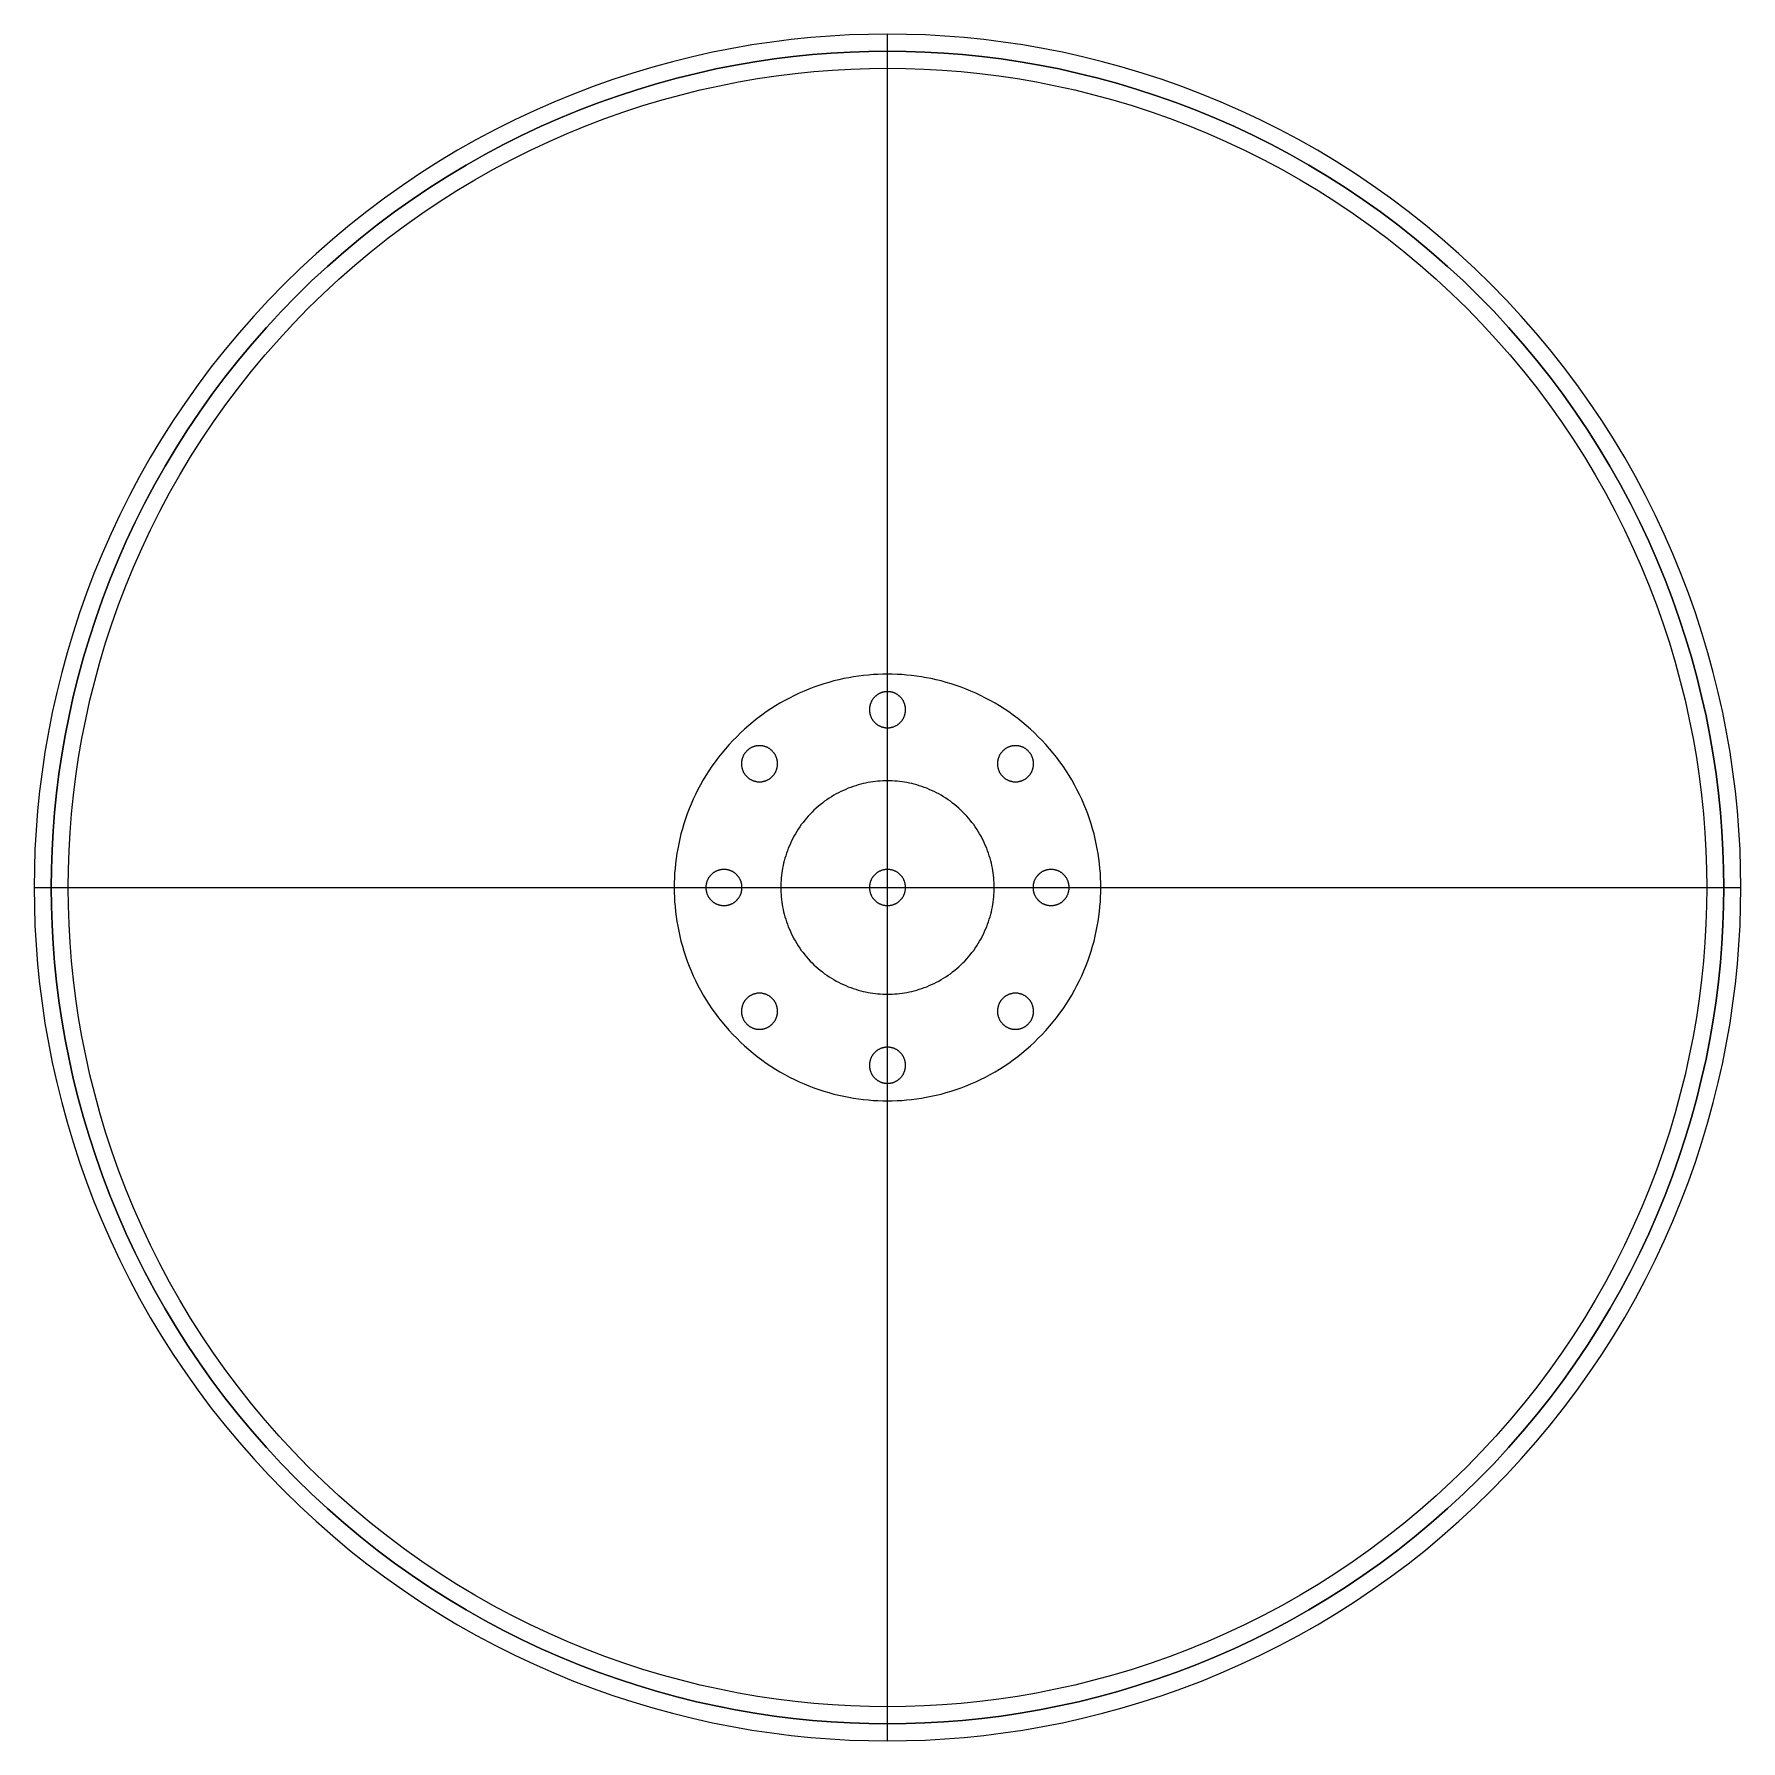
# Model space of a CAD drawing. Header units: millimetres. Extents: x 462 to 1862, y -2207 to -807.
import ezdxf

# ---------------------------------------------------------------- set-up
doc = ezdxf.new("R2010")
doc.units = ezdxf.units.MM
doc.layers.add('SISTEMA DE SUJECIÓN', color=7, linetype='Continuous')

msp = doc.modelspace()

# ---------------------------------------------------------------- linework, layer by layer
at = {"layer": 'SISTEMA DE SUJECIÓN'}
for points in [[(1861.9, -1507.4), (1861.7, -1491.9), (1861.2, -1476.2), (1860.3, -1460.4), (1859.1, -1444.5), (1857.4, -1428.5), (1855.4, -1412.4), (1853, -1396.3), (1850.2, -1380), (1847, -1363.8), (1843.4, -1347.4), (1839.3, -1331.1), (1834.9, -1314.8), (1830, -1298.5), (1824.7, -1282.2), (1818.9, -1265.9), (1812.7, -1249.7), (1806.1, -1233.6), (1799.1, -1217.6), (1791.6, -1201.7), (1783.7, -1185.9), (1775.4, -1170.3), (1766.6, -1154.8), (1757.4, -1139.5), (1747.8, -1124.4), (1737.8, -1109.5), (1727.4, -1094.8), (1716.5, -1080.4), (1705.3, -1066.2), (1693.8, -1052.3), (1681.8, -1038.7), (1669.5, -1025.4), (1656.9, -1012.4), (1643.9, -999.8), (1630.6, -987.5), (1617, -975.5), (1603.1, -964), (1588.9, -952.8), (1574.5, -941.9), (1559.8, -931.5), (1544.9, -921.5), (1529.8, -911.9), (1514.5, -902.7), (1499, -893.9), (1483.4, -885.6), (1467.6, -877.7), (1451.7, -870.2), (1435.7, -863.2), (1419.6, -856.6), (1403.4, -850.4), (1387.1, -844.6), (1370.8, -839.3), (1354.5, -834.4), (1338.2, -830), (1321.9, -825.9), (1305.5, -822.3), (1289.3, -819.1), (1273, -816.3), (1256.9, -813.9), (1240.8, -811.9), (1224.8, -810.2), (1208.9, -809), (1193.1, -808.1), (1177.4, -807.6), (1161.9, -807.4), (1146.4, -807.6), (1130.7, -808.1), (1114.9, -809), (1099, -810.2), (1083, -811.9), (1066.9, -813.9), (1050.7, -816.3), (1034.5, -819.1), (1018.3, -822.3), (1001.9, -825.9), (985.6, -830), (969.3, -834.4), (953, -839.3), (936.7, -844.6), (920.4, -850.4), (904.2, -856.6), (888.1, -863.2), (872.1, -870.2), (856.2, -877.7), (840.4, -885.6), (824.7, -893.9), (809.3, -902.7), (794, -911.9), (778.9, -921.5), (764, -931.5), (749.3, -941.9), (734.9, -952.8), (720.7, -964), (706.8, -975.5), (693.2, -987.5), (679.9, -999.8), (666.9, -1012.4), (654.3, -1025.4), (642, -1038.7), (630, -1052.3), (618.5, -1066.2), (607.2, -1080.4), (596.4, -1094.8), (586, -1109.5), (576, -1124.4), (566.4, -1139.5), (557.2, -1154.8), (548.4, -1170.3), (540.1, -1185.9), (532.2, -1201.7), (524.7, -1217.6), (517.7, -1233.6), (511, -1249.7), (504.9, -1265.9), (499.1, -1282.2), (493.8, -1298.5), (488.9, -1314.8), (484.5, -1331.1), (480.4, -1347.4), (476.8, -1363.8), (473.6, -1380), (470.8, -1396.3), (468.4, -1412.4), (466.4, -1428.5), (464.7, -1444.5), (463.5, -1460.4), (462.6, -1476.2), (462.1, -1491.9), (461.9, -1507.4), (462.1, -1522.9), (462.6, -1538.6), (463.5, -1554.4), (464.7, -1570.3), (466.4, -1586.3), (468.4, -1602.4), (470.8, -1618.6), (473.6, -1634.8), (476.8, -1651), (480.4, -1667.4), (484.5, -1683.7), (488.9, -1700), (493.8, -1716.3), (499.1, -1732.6), (504.9, -1748.9), (511, -1765.1), (517.7, -1781.2), (524.7, -1797.2), (532.2, -1813.1), (540.1, -1828.9), (548.4, -1844.6), (557.2, -1860), (566.4, -1875.3), (576, -1890.4), (586, -1905.3), (596.4, -1920), (607.2, -1934.4), (618.5, -1948.6), (630, -1962.5), (642, -1976.1), (654.3, -1989.4), (666.9, -2002.4), (679.9, -2015), (693.2, -2027.3), (706.8, -2039.3), (720.7, -2050.9), (734.9, -2062.1), (749.3, -2072.9), (764, -2083.3), (778.9, -2093.3), (794, -2102.9), (809.3, -2112.1), (824.7, -2120.9), (840.4, -2129.2), (856.2, -2137.1), (872.1, -2144.6), (888.1, -2151.6), (904.2, -2158.3), (920.4, -2164.4), (936.7, -2170.2), (953, -2175.5), (969.3, -2180.4), (985.6, -2184.8), (1001.9, -2188.9), (1018.3, -2192.5), (1034.5, -2195.7), (1050.7, -2198.5), (1066.9, -2200.9), (1083, -2202.9), (1099, -2204.6), (1114.9, -2205.8), (1130.7, -2206.7), (1146.4, -2207.2), (1161.9, -2207.4), (1177.4, -2207.2), (1193.1, -2206.7), (1208.9, -2205.8), (1224.8, -2204.6), (1240.8, -2202.9), (1256.9, -2200.9), (1273, -2198.5), (1289.3, -2195.7), (1305.5, -2192.5), (1321.9, -2188.9), (1338.2, -2184.8), (1354.5, -2180.4), (1370.8, -2175.5), (1387.1, -2170.2), (1403.4, -2164.4), (1419.6, -2158.3), (1435.7, -2151.6), (1451.7, -2144.6), (1467.6, -2137.1), (1483.4, -2129.2), (1499, -2120.9), (1514.5, -2112.1), (1529.8, -2102.9), (1544.9, -2093.3), (1559.8, -2083.3), (1574.5, -2072.9), (1588.9, -2062.1), (1603.1, -2050.9), (1617, -2039.3), (1630.6, -2027.3), (1643.9, -2015), (1656.9, -2002.4), (1669.5, -1989.4), (1681.8, -1976.1), (1693.8, -1962.5), (1705.3, -1948.6), (1716.5, -1934.4), (1727.4, -1920), (1737.8, -1905.3), (1747.8, -1890.4), (1757.4, -1875.3), (1766.6, -1860), (1775.4, -1844.6), (1783.7, -1828.9), (1791.6, -1813.1), (1799.1, -1797.2), (1806.1, -1781.2), (1812.7, -1765.1), (1818.9, -1748.9), (1824.7, -1732.6), (1830, -1716.3), (1834.9, -1700), (1839.3, -1683.7), (1843.4, -1667.4), (1847, -1651), (1850.2, -1634.8), (1853, -1618.6), (1855.4, -1602.4), (1857.4, -1586.3), (1859.1, -1570.3), (1860.3, -1554.4), (1861.2, -1538.6), (1861.7, -1522.9)], [(1861.9, -1507.4), (1861.7, -1491.9), (1861.2, -1476.2), (1860.3, -1460.4), (1859.1, -1444.5), (1857.4, -1428.5), (1855.4, -1412.4), (1853, -1396.3), (1850.2, -1380), (1847, -1363.8), (1843.4, -1347.4), (1839.3, -1331.1), (1834.9, -1314.8), (1830, -1298.5), (1824.7, -1282.2), (1818.9, -1265.9), (1812.7, -1249.7), (1806.1, -1233.6), (1799.1, -1217.6), (1791.6, -1201.7), (1783.7, -1185.9), (1775.4, -1170.3), (1766.6, -1154.8), (1757.4, -1139.5), (1747.8, -1124.4), (1737.8, -1109.5), (1727.4, -1094.8), (1716.5, -1080.4), (1705.3, -1066.2), (1693.8, -1052.3), (1681.8, -1038.7), (1669.5, -1025.4), (1656.9, -1012.4), (1643.9, -999.8), (1630.6, -987.5), (1617, -975.5), (1603.1, -964), (1588.9, -952.8), (1574.5, -941.9), (1559.8, -931.5), (1544.9, -921.5), (1529.8, -911.9), (1514.5, -902.7), (1499, -893.9), (1483.4, -885.6), (1467.6, -877.7), (1451.7, -870.2), (1435.7, -863.2), (1419.6, -856.6), (1403.4, -850.4), (1387.1, -844.6), (1370.8, -839.3), (1354.5, -834.4), (1338.2, -830), (1321.9, -825.9), (1305.5, -822.3), (1289.3, -819.1), (1273, -816.3), (1256.9, -813.9), (1240.8, -811.9), (1224.8, -810.2), (1208.9, -809), (1193.1, -808.1), (1177.4, -807.6), (1161.9, -807.4), (1146.4, -807.6), (1130.7, -808.1), (1114.9, -809), (1099, -810.2), (1083, -811.9), (1066.9, -813.9), (1050.7, -816.3), (1034.5, -819.1), (1018.3, -822.3), (1001.9, -825.9), (985.6, -830), (969.3, -834.4), (953, -839.3), (936.7, -844.6), (920.4, -850.4), (904.2, -856.6), (888.1, -863.2), (872.1, -870.2), (856.2, -877.7), (840.4, -885.6), (824.7, -893.9), (809.3, -902.7), (794, -911.9), (778.9, -921.5), (764, -931.5), (749.3, -941.9), (734.9, -952.8), (720.7, -964), (706.8, -975.5), (693.2, -987.5), (679.9, -999.8), (666.9, -1012.4), (654.3, -1025.4), (642, -1038.7), (630, -1052.3), (618.5, -1066.2), (607.2, -1080.4), (596.4, -1094.8), (586, -1109.5), (576, -1124.4), (566.4, -1139.5), (557.2, -1154.8), (548.4, -1170.3), (540.1, -1185.9), (532.2, -1201.7), (524.7, -1217.6), (517.7, -1233.6), (511, -1249.7), (504.9, -1265.9), (499.1, -1282.2), (493.8, -1298.5), (488.9, -1314.8), (484.5, -1331.1), (480.4, -1347.4), (476.8, -1363.8), (473.6, -1380), (470.8, -1396.3), (468.4, -1412.4), (466.4, -1428.5), (464.7, -1444.5), (463.5, -1460.4), (462.6, -1476.2), (462.1, -1491.9), (461.9, -1507.4), (462.1, -1522.9), (462.6, -1538.6), (463.5, -1554.4), (464.7, -1570.3), (466.4, -1586.3), (468.4, -1602.4), (470.8, -1618.6), (473.6, -1634.8), (476.8, -1651), (480.4, -1667.4), (484.5, -1683.7), (488.9, -1700), (493.8, -1716.3), (499.1, -1732.6), (504.9, -1748.9), (511, -1765.1), (517.7, -1781.2), (524.7, -1797.2), (532.2, -1813.1), (540.1, -1828.9), (548.4, -1844.6), (557.2, -1860), (566.4, -1875.3), (576, -1890.4), (586, -1905.3), (596.4, -1920), (607.2, -1934.4), (618.5, -1948.6), (630, -1962.5), (642, -1976.1), (654.3, -1989.4), (666.9, -2002.4), (679.9, -2015), (693.2, -2027.3), (706.8, -2039.3), (720.7, -2050.9), (734.9, -2062.1), (749.3, -2072.9), (764, -2083.3), (778.9, -2093.3), (794, -2102.9), (809.3, -2112.1), (824.7, -2120.9), (840.4, -2129.2), (856.2, -2137.1), (872.1, -2144.6), (888.1, -2151.6), (904.2, -2158.3), (920.4, -2164.4), (936.7, -2170.2), (953, -2175.5), (969.3, -2180.4), (985.6, -2184.8), (1001.9, -2188.9), (1018.3, -2192.5), (1034.5, -2195.7), (1050.7, -2198.5), (1066.9, -2200.9), (1083, -2202.9), (1099, -2204.6), (1114.9, -2205.8), (1130.7, -2206.7), (1146.4, -2207.2), (1161.9, -2207.4), (1177.4, -2207.2), (1193.1, -2206.7), (1208.9, -2205.8), (1224.8, -2204.6), (1240.8, -2202.9), (1256.9, -2200.9), (1273, -2198.5), (1289.3, -2195.7), (1305.5, -2192.5), (1321.9, -2188.9), (1338.2, -2184.8), (1354.5, -2180.4), (1370.8, -2175.5), (1387.1, -2170.2), (1403.4, -2164.4), (1419.6, -2158.3), (1435.7, -2151.6), (1451.7, -2144.6), (1467.6, -2137.1), (1483.4, -2129.2), (1499, -2120.9), (1514.5, -2112.1), (1529.8, -2102.9), (1544.9, -2093.3), (1559.8, -2083.3), (1574.5, -2072.9), (1588.9, -2062.1), (1603.1, -2050.9), (1617, -2039.3), (1630.6, -2027.3), (1643.9, -2015), (1656.9, -2002.4), (1669.5, -1989.4), (1681.8, -1976.1), (1693.8, -1962.5), (1705.3, -1948.6), (1716.5, -1934.4), (1727.4, -1920), (1737.8, -1905.3), (1747.8, -1890.4), (1757.4, -1875.3), (1766.6, -1860), (1775.4, -1844.6), (1783.7, -1828.9), (1791.6, -1813.1), (1799.1, -1797.2), (1806.1, -1781.2), (1812.7, -1765.1), (1818.9, -1748.9), (1824.7, -1732.6), (1830, -1716.3), (1834.9, -1700), (1839.3, -1683.7), (1843.4, -1667.4), (1847, -1651), (1850.2, -1634.8), (1853, -1618.6), (1855.4, -1602.4), (1857.4, -1586.3), (1859.1, -1570.3), (1860.3, -1554.4), (1861.2, -1538.6), (1861.7, -1522.9)], [(1861.9, -1507.4), (1861.7, -1491.9), (1861.2, -1476.2), (1860.3, -1460.4), (1859.1, -1444.5), (1857.4, -1428.5), (1855.4, -1412.4), (1853, -1396.3), (1850.2, -1380), (1847, -1363.8), (1843.4, -1347.4), (1839.3, -1331.1), (1834.9, -1314.8), (1830, -1298.5), (1824.7, -1282.2), (1818.9, -1265.9), (1812.7, -1249.7), (1806.1, -1233.6), (1799.1, -1217.6), (1791.6, -1201.7), (1783.7, -1185.9), (1775.4, -1170.3), (1766.6, -1154.8), (1757.4, -1139.5), (1747.8, -1124.4), (1737.8, -1109.5), (1727.4, -1094.8), (1716.5, -1080.4), (1705.3, -1066.2), (1693.8, -1052.3), (1681.8, -1038.7), (1669.5, -1025.4), (1656.9, -1012.4), (1643.9, -999.8), (1630.6, -987.5), (1617, -975.5), (1603.1, -964), (1588.9, -952.8), (1574.5, -941.9), (1559.8, -931.5), (1544.9, -921.5), (1529.8, -911.9), (1514.5, -902.7), (1499, -893.9), (1483.4, -885.6), (1467.6, -877.7), (1451.7, -870.2), (1435.7, -863.2), (1419.6, -856.6), (1403.4, -850.4), (1387.1, -844.6), (1370.8, -839.3), (1354.5, -834.4), (1338.2, -830), (1321.9, -825.9), (1305.5, -822.3), (1289.3, -819.1), (1273, -816.3), (1256.9, -813.9), (1240.8, -811.9), (1224.8, -810.2), (1208.9, -809), (1193.1, -808.1), (1177.4, -807.6), (1161.9, -807.4), (1146.4, -807.6), (1130.7, -808.1), (1114.9, -809), (1099, -810.2), (1083, -811.9), (1066.9, -813.9), (1050.7, -816.3), (1034.5, -819.1), (1018.3, -822.3), (1001.9, -825.9), (985.6, -830), (969.3, -834.4), (953, -839.3), (936.7, -844.6), (920.4, -850.4), (904.2, -856.6), (888.1, -863.2), (872.1, -870.2), (856.2, -877.7), (840.4, -885.6), (824.7, -893.9), (809.3, -902.7), (794, -911.9), (778.9, -921.5), (764, -931.5), (749.3, -941.9), (734.9, -952.8), (720.7, -964), (706.8, -975.5), (693.2, -987.5), (679.9, -999.8), (666.9, -1012.4), (654.3, -1025.4), (642, -1038.7), (630, -1052.3), (618.5, -1066.2), (607.2, -1080.4), (596.4, -1094.8), (586, -1109.5), (576, -1124.4), (566.4, -1139.5), (557.2, -1154.8), (548.4, -1170.3), (540.1, -1185.9), (532.2, -1201.7), (524.7, -1217.6), (517.7, -1233.6), (511, -1249.7), (504.9, -1265.9), (499.1, -1282.2), (493.8, -1298.5), (488.9, -1314.8), (484.5, -1331.1), (480.4, -1347.4), (476.8, -1363.8), (473.6, -1380), (470.8, -1396.3), (468.4, -1412.4), (466.4, -1428.5), (464.7, -1444.5), (463.5, -1460.4), (462.6, -1476.2), (462.1, -1491.9), (461.9, -1507.4), (462.1, -1522.9), (462.6, -1538.6), (463.5, -1554.4), (464.7, -1570.3), (466.4, -1586.3), (468.4, -1602.4), (470.8, -1618.6), (473.6, -1634.8), (476.8, -1651), (480.4, -1667.4), (484.5, -1683.7), (488.9, -1700), (493.8, -1716.3), (499.1, -1732.6), (504.9, -1748.9), (511, -1765.1), (517.7, -1781.2), (524.7, -1797.2), (532.2, -1813.1), (540.1, -1828.9), (548.4, -1844.6), (557.2, -1860), (566.4, -1875.3), (576, -1890.4), (586, -1905.3), (596.4, -1920), (607.2, -1934.4), (618.5, -1948.6), (630, -1962.5), (642, -1976.1), (654.3, -1989.4), (666.9, -2002.4), (679.9, -2015), (693.2, -2027.3), (706.8, -2039.3), (720.7, -2050.9), (734.9, -2062.1), (749.3, -2072.9), (764, -2083.3), (778.9, -2093.3), (794, -2102.9), (809.3, -2112.1), (824.7, -2120.9), (840.4, -2129.2), (856.2, -2137.1), (872.1, -2144.6), (888.1, -2151.6), (904.2, -2158.3), (920.4, -2164.4), (936.7, -2170.2), (953, -2175.5), (969.3, -2180.4), (985.6, -2184.8), (1001.9, -2188.9), (1018.3, -2192.5), (1034.5, -2195.7), (1050.7, -2198.5), (1066.9, -2200.9), (1083, -2202.9), (1099, -2204.6), (1114.9, -2205.8), (1130.7, -2206.7), (1146.4, -2207.2), (1161.9, -2207.4), (1177.4, -2207.2), (1193.1, -2206.7), (1208.9, -2205.8), (1224.8, -2204.6), (1240.8, -2202.9), (1256.9, -2200.9), (1273, -2198.5), (1289.3, -2195.7), (1305.5, -2192.5), (1321.9, -2188.9), (1338.2, -2184.8), (1354.5, -2180.4), (1370.8, -2175.5), (1387.1, -2170.2), (1403.4, -2164.4), (1419.6, -2158.3), (1435.7, -2151.6), (1451.7, -2144.6), (1467.6, -2137.1), (1483.4, -2129.2), (1499, -2120.9), (1514.5, -2112.1), (1529.8, -2102.9), (1544.9, -2093.3), (1559.8, -2083.3), (1574.5, -2072.9), (1588.9, -2062.1), (1603.1, -2050.9), (1617, -2039.3), (1630.6, -2027.3), (1643.9, -2015), (1656.9, -2002.4), (1669.5, -1989.4), (1681.8, -1976.1), (1693.8, -1962.5), (1705.3, -1948.6), (1716.5, -1934.4), (1727.4, -1920), (1737.8, -1905.3), (1747.8, -1890.4), (1757.4, -1875.3), (1766.6, -1860), (1775.4, -1844.6), (1783.7, -1828.9), (1791.6, -1813.1), (1799.1, -1797.2), (1806.1, -1781.2), (1812.7, -1765.1), (1818.9, -1748.9), (1824.7, -1732.6), (1830, -1716.3), (1834.9, -1700), (1839.3, -1683.7), (1843.4, -1667.4), (1847, -1651), (1850.2, -1634.8), (1853, -1618.6), (1855.4, -1602.4), (1857.4, -1586.3), (1859.1, -1570.3), (1860.3, -1554.4), (1861.2, -1538.6), (1861.7, -1522.9)], [(1847.9, -1507.4), (1847.7, -1522.6), (1847.2, -1538), (1846.4, -1553.5), (1845.1, -1569), (1843.5, -1584.7), (1841.6, -1600.5), (1839.2, -1616.3), (1836.4, -1632.2), (1833.3, -1648.2), (1829.7, -1664.2), (1825.8, -1680.2), (1821.4, -1696.2), (1816.6, -1712.2), (1811.4, -1728.1), (1805.8, -1744), (1799.7, -1759.9), (1793.3, -1775.7), (1786.3, -1791.4), (1779, -1807), (1771.3, -1822.5), (1763.1, -1837.8), (1754.5, -1853), (1745.5, -1868), (1736.1, -1882.8), (1726.3, -1897.4), (1716.1, -1911.8), (1705.5, -1925.9), (1694.5, -1939.8), (1683.1, -1953.4), (1671.4, -1966.7), (1659.4, -1979.8), (1647, -1992.5), (1634.3, -2004.9), (1621.2, -2016.9), (1607.9, -2028.6), (1594.3, -2040), (1580.4, -2051), (1566.3, -2061.6), (1551.9, -2071.8), (1537.3, -2081.6), (1522.5, -2091), (1507.5, -2100), (1492.3, -2108.6), (1477, -2116.8), (1461.5, -2124.5), (1445.9, -2131.9), (1430.2, -2138.8), (1414.4, -2145.2), (1398.5, -2151.3), (1382.6, -2156.9), (1366.6, -2162.1), (1350.7, -2166.9), (1334.7, -2171.3), (1318.7, -2175.3), (1302.7, -2178.8), (1286.7, -2182), (1270.8, -2184.7), (1255, -2187.1), (1239.2, -2189), (1223.5, -2190.6), (1208, -2191.9), (1192.5, -2192.7), (1177.1, -2193.2), (1161.9, -2193.4), (1146.7, -2193.2), (1131.3, -2192.7), (1115.8, -2191.9), (1100.3, -2190.6), (1084.6, -2189), (1068.8, -2187.1), (1053, -2184.7), (1037.1, -2182), (1021.1, -2178.8), (1005.1, -2175.3), (989.1, -2171.3), (973.1, -2166.9), (957.1, -2162.1), (941.2, -2156.9), (925.3, -2151.3), (909.4, -2145.2), (893.6, -2138.8), (877.9, -2131.9), (862.3, -2124.5), (846.8, -2116.8), (831.5, -2108.6), (816.3, -2100), (801.3, -2091), (786.5, -2081.6), (771.9, -2071.8), (757.5, -2061.6), (743.4, -2051), (729.5, -2040), (715.9, -2028.6), (702.6, -2016.9), (689.5, -2004.9), (676.8, -1992.5), (664.4, -1979.8), (652.4, -1966.7), (640.7, -1953.4), (629.3, -1939.8), (618.3, -1925.9), (607.7, -1911.8), (597.5, -1897.4), (587.7, -1882.8), (578.3, -1868), (569.3, -1853), (560.7, -1837.8), (552.5, -1822.5), (544.8, -1807), (537.5, -1791.4), (530.5, -1775.7), (524.1, -1759.9), (518, -1744), (512.4, -1728.1), (507.2, -1712.2), (502.4, -1696.2), (498, -1680.2), (494, -1664.2), (490.5, -1648.2), (487.4, -1632.2), (484.6, -1616.3), (482.2, -1600.5), (480.3, -1584.7), (478.7, -1569), (477.4, -1553.5), (476.6, -1538), (476.1, -1522.6), (475.9, -1507.4), (476.1, -1492.2), (476.6, -1476.8), (477.4, -1461.3), (478.7, -1445.8), (480.3, -1430.1), (482.2, -1414.3), (484.6, -1398.5), (487.4, -1382.6), (490.5, -1366.6), (494, -1350.6), (498, -1334.6), (502.4, -1318.6), (507.2, -1302.7), (512.4, -1286.7), (518, -1270.8), (524.1, -1254.9), (530.5, -1239.1), (537.5, -1223.4), (544.8, -1207.8), (552.5, -1192.3), (560.7, -1177), (569.3, -1161.8), (578.3, -1146.8), (587.7, -1132), (597.5, -1117.4), (607.7, -1103), (618.3, -1088.9), (629.3, -1075), (640.7, -1061.4), (652.4, -1048.1), (664.4, -1035), (676.8, -1022.3), (689.5, -1009.9), (702.6, -997.9), (715.9, -986.2), (729.5, -974.8), (743.4, -963.8), (757.5, -953.2), (771.9, -943), (786.5, -933.2), (801.3, -923.8), (816.3, -914.8), (831.5, -906.2), (846.8, -898), (862.3, -890.3), (877.9, -883), (893.6, -876), (909.4, -869.6), (925.3, -863.5), (941.2, -857.9), (957.1, -852.7), (973.1, -847.9), (989.1, -843.5), (1005.1, -839.6), (1021.1, -836), (1037.1, -832.9), (1053, -830.1), (1068.8, -827.7), (1084.6, -825.8), (1100.3, -824.2), (1115.8, -823), (1131.3, -822.1), (1146.7, -821.6), (1161.9, -821.4), (1177.1, -821.6), (1192.5, -822.1), (1208, -823), (1223.5, -824.2), (1239.2, -825.8), (1255, -827.7), (1270.8, -830.1), (1286.7, -832.9), (1302.7, -836), (1318.7, -839.6), (1334.7, -843.5), (1350.7, -847.9), (1366.6, -852.7), (1382.6, -857.9), (1398.5, -863.5), (1414.4, -869.6), (1430.2, -876), (1445.9, -883), (1461.5, -890.3), (1477, -898), (1492.3, -906.2), (1507.5, -914.8), (1522.5, -923.8), (1537.3, -933.2), (1551.9, -943), (1566.3, -953.2), (1580.4, -963.8), (1594.3, -974.8), (1607.9, -986.2), (1621.2, -997.9), (1634.3, -1009.9), (1647, -1022.3), (1659.4, -1035), (1671.4, -1048.1), (1683.1, -1061.4), (1694.5, -1075), (1705.5, -1088.9), (1716.1, -1103), (1726.3, -1117.4), (1736.1, -1132), (1745.5, -1146.8), (1754.5, -1161.8), (1763.1, -1177), (1771.3, -1192.3), (1779, -1207.8), (1786.3, -1223.4), (1793.3, -1239.1), (1799.7, -1254.9), (1805.8, -1270.8), (1811.4, -1286.7), (1816.6, -1302.7), (1821.4, -1318.6), (1825.8, -1334.6), (1829.7, -1350.6), (1833.3, -1366.6), (1836.4, -1382.6), (1839.2, -1398.5), (1841.6, -1414.3), (1843.5, -1430.1), (1845.1, -1445.8), (1846.4, -1461.3), (1847.2, -1476.8), (1847.7, -1492.2)], [(1847.9, -1507.4), (1847.7, -1492.2), (1847.2, -1476.8), (1846.4, -1461.3), (1845.1, -1445.8), (1843.5, -1430.1), (1841.6, -1414.3), (1839.2, -1398.5), (1836.4, -1382.6), (1833.3, -1366.6), (1829.7, -1350.6), (1825.8, -1334.6), (1821.4, -1318.6), (1816.6, -1302.7), (1811.4, -1286.7), (1805.8, -1270.8), (1799.7, -1254.9), (1793.3, -1239.1), (1786.3, -1223.4), (1779, -1207.8), (1771.3, -1192.3), (1763.1, -1177), (1754.5, -1161.8), (1745.5, -1146.8), (1736.1, -1132), (1726.3, -1117.4), (1716.1, -1103), (1705.5, -1088.9), (1694.5, -1075), (1683.1, -1061.4), (1671.4, -1048.1), (1659.4, -1035), (1647, -1022.3), (1634.3, -1009.9), (1621.2, -997.9), (1607.9, -986.2), (1594.3, -974.8), (1580.4, -963.8), (1566.3, -953.2), (1551.9, -943), (1537.3, -933.2), (1522.5, -923.8), (1507.5, -914.8), (1492.3, -906.2), (1477, -898), (1461.5, -890.3), (1445.9, -883), (1430.2, -876), (1414.4, -869.6), (1398.5, -863.5), (1382.6, -857.9), (1366.6, -852.7), (1350.7, -847.9), (1334.7, -843.5), (1318.7, -839.6), (1302.7, -836), (1286.7, -832.9), (1270.8, -830.1), (1255, -827.7), (1239.2, -825.8), (1223.5, -824.2), (1208, -823), (1192.5, -822.1), (1177.1, -821.6), (1161.9, -821.4), (1146.7, -821.6), (1131.3, -822.1), (1115.8, -823), (1100.3, -824.2), (1084.6, -825.8), (1068.8, -827.7), (1053, -830.1), (1037.1, -832.9), (1021.1, -836), (1005.1, -839.6), (989.1, -843.5), (973.1, -847.9), (957.1, -852.7), (941.2, -857.9), (925.3, -863.5), (909.4, -869.6), (893.6, -876), (877.9, -883), (862.3, -890.3), (846.8, -898), (831.5, -906.2), (816.3, -914.8), (801.3, -923.8), (786.5, -933.2), (771.9, -943), (757.5, -953.2), (743.4, -963.8), (729.5, -974.8), (715.9, -986.2), (702.6, -997.9), (689.5, -1009.9), (676.8, -1022.3), (664.4, -1035), (652.4, -1048.1), (640.7, -1061.4), (629.3, -1075), (618.3, -1088.9), (607.7, -1103), (597.5, -1117.4), (587.7, -1132), (578.3, -1146.8), (569.3, -1161.8), (560.7, -1177), (552.5, -1192.3), (544.8, -1207.8), (537.5, -1223.4), (530.5, -1239.1), (524.1, -1254.9), (518, -1270.8), (512.4, -1286.7), (507.2, -1302.7), (502.4, -1318.6), (498, -1334.6), (494, -1350.6), (490.5, -1366.6), (487.4, -1382.6), (484.6, -1398.5), (482.2, -1414.3), (480.3, -1430.1), (478.7, -1445.8), (477.4, -1461.3), (476.6, -1476.8), (476.1, -1492.2), (475.9, -1507.4), (476.1, -1522.6), (476.6, -1538), (477.4, -1553.5), (478.7, -1569), (480.3, -1584.7), (482.2, -1600.5), (484.6, -1616.3), (487.4, -1632.2), (490.5, -1648.2), (494, -1664.2), (498, -1680.2), (502.4, -1696.2), (507.2, -1712.2), (512.4, -1728.1), (518, -1744), (524.1, -1759.9), (530.5, -1775.7), (537.5, -1791.4), (544.8, -1807), (552.5, -1822.5), (560.7, -1837.8), (569.3, -1853), (578.3, -1868), (587.7, -1882.8), (597.5, -1897.4), (607.7, -1911.8), (618.3, -1925.9), (629.3, -1939.8), (640.7, -1953.4), (652.4, -1966.7), (664.4, -1979.8), (676.8, -1992.5), (689.5, -2004.9), (702.6, -2016.9), (715.9, -2028.6), (729.5, -2040), (743.4, -2051), (757.5, -2061.6), (771.9, -2071.8), (786.5, -2081.6), (801.3, -2091), (816.3, -2100), (831.5, -2108.6), (846.8, -2116.8), (862.3, -2124.5), (877.9, -2131.9), (893.6, -2138.8), (909.4, -2145.2), (925.3, -2151.3), (941.2, -2156.9), (957.1, -2162.1), (973.1, -2166.9), (989.1, -2171.3), (1005.1, -2175.3), (1021.1, -2178.8), (1037.1, -2182), (1053, -2184.7), (1068.8, -2187.1), (1084.6, -2189), (1100.3, -2190.6), (1115.8, -2191.9), (1131.3, -2192.7), (1146.7, -2193.2), (1161.9, -2193.4), (1177.1, -2193.2), (1192.5, -2192.7), (1208, -2191.9), (1223.5, -2190.6), (1239.2, -2189), (1255, -2187.1), (1270.8, -2184.7), (1286.7, -2182), (1302.7, -2178.8), (1318.7, -2175.3), (1334.7, -2171.3), (1350.7, -2166.9), (1366.6, -2162.1), (1382.6, -2156.9), (1398.5, -2151.3), (1414.4, -2145.2), (1430.2, -2138.8), (1445.9, -2131.9), (1461.5, -2124.5), (1477, -2116.8), (1492.3, -2108.6), (1507.5, -2100), (1522.5, -2091), (1537.3, -2081.6), (1551.9, -2071.8), (1566.3, -2061.6), (1580.4, -2051), (1594.3, -2040), (1607.9, -2028.6), (1621.2, -2016.9), (1634.3, -2004.9), (1647, -1992.5), (1659.4, -1979.8), (1671.4, -1966.7), (1683.1, -1953.4), (1694.5, -1939.8), (1705.5, -1925.9), (1716.1, -1911.8), (1726.3, -1897.4), (1736.1, -1882.8), (1745.5, -1868), (1754.5, -1853), (1763.1, -1837.8), (1771.3, -1822.5), (1779, -1807), (1786.3, -1791.4), (1793.3, -1775.7), (1799.7, -1759.9), (1805.8, -1744), (1811.4, -1728.1), (1816.6, -1712.2), (1821.4, -1696.2), (1825.8, -1680.2), (1829.7, -1664.2), (1833.3, -1648.2), (1836.4, -1632.2), (1839.2, -1616.3), (1841.6, -1600.5), (1843.5, -1584.7), (1845.1, -1569), (1846.4, -1553.5), (1847.2, -1538), (1847.7, -1522.6)], [(1847.9, -1507.4), (1847.7, -1522.6), (1847.2, -1538), (1846.4, -1553.5), (1845.1, -1569), (1843.5, -1584.7), (1841.6, -1600.5), (1839.2, -1616.3), (1836.4, -1632.2), (1833.3, -1648.2), (1829.7, -1664.2), (1825.8, -1680.2), (1821.4, -1696.2), (1816.6, -1712.2), (1811.4, -1728.1), (1805.8, -1744), (1799.7, -1759.9), (1793.3, -1775.7), (1786.3, -1791.4), (1779, -1807), (1771.3, -1822.5), (1763.1, -1837.8), (1754.5, -1853), (1745.5, -1868), (1736.1, -1882.8), (1726.3, -1897.4), (1716.1, -1911.8), (1705.5, -1925.9), (1694.5, -1939.8), (1683.1, -1953.4), (1671.4, -1966.7), (1659.4, -1979.8), (1647, -1992.5), (1634.3, -2004.9), (1621.2, -2016.9), (1607.9, -2028.6), (1594.3, -2040), (1580.4, -2051), (1566.3, -2061.6), (1551.9, -2071.8), (1537.3, -2081.6), (1522.5, -2091), (1507.5, -2100), (1492.3, -2108.6), (1477, -2116.8), (1461.5, -2124.5), (1445.9, -2131.9), (1430.2, -2138.8), (1414.4, -2145.2), (1398.5, -2151.3), (1382.6, -2156.9), (1366.6, -2162.1), (1350.7, -2166.9), (1334.7, -2171.3), (1318.7, -2175.3), (1302.7, -2178.8), (1286.7, -2182), (1270.8, -2184.7), (1255, -2187.1), (1239.2, -2189), (1223.5, -2190.6), (1208, -2191.9), (1192.5, -2192.7), (1177.1, -2193.2), (1161.9, -2193.4), (1146.7, -2193.2), (1131.3, -2192.7), (1115.8, -2191.9), (1100.3, -2190.6), (1084.6, -2189), (1068.8, -2187.1), (1053, -2184.7), (1037.1, -2182), (1021.1, -2178.8), (1005.1, -2175.3), (989.1, -2171.3), (973.1, -2166.9), (957.1, -2162.1), (941.2, -2156.9), (925.3, -2151.3), (909.4, -2145.2), (893.6, -2138.8), (877.9, -2131.9), (862.3, -2124.5), (846.8, -2116.8), (831.5, -2108.6), (816.3, -2100), (801.3, -2091), (786.5, -2081.6), (771.9, -2071.8), (757.5, -2061.6), (743.4, -2051), (729.5, -2040), (715.9, -2028.6), (702.6, -2016.9), (689.5, -2004.9), (676.8, -1992.5), (664.4, -1979.8), (652.4, -1966.7), (640.7, -1953.4), (629.3, -1939.8), (618.3, -1925.9), (607.7, -1911.8), (597.5, -1897.4), (587.7, -1882.8), (578.3, -1868), (569.3, -1853), (560.7, -1837.8), (552.5, -1822.5), (544.8, -1807), (537.5, -1791.4), (530.5, -1775.7), (524.1, -1759.9), (518, -1744), (512.4, -1728.1), (507.2, -1712.2), (502.4, -1696.2), (498, -1680.2), (494, -1664.2), (490.5, -1648.2), (487.4, -1632.2), (484.6, -1616.3), (482.2, -1600.5), (480.3, -1584.7), (478.7, -1569), (477.4, -1553.5), (476.6, -1538), (476.1, -1522.6), (475.9, -1507.4), (476.1, -1492.2), (476.6, -1476.8), (477.4, -1461.3), (478.7, -1445.8), (480.3, -1430.1), (482.2, -1414.3), (484.6, -1398.5), (487.4, -1382.6), (490.5, -1366.6), (494, -1350.6), (498, -1334.6), (502.4, -1318.6), (507.2, -1302.7), (512.4, -1286.7), (518, -1270.8), (524.1, -1254.9), (530.5, -1239.1), (537.5, -1223.4), (544.8, -1207.8), (552.5, -1192.3), (560.7, -1177), (569.3, -1161.8), (578.3, -1146.8), (587.7, -1132), (597.5, -1117.4), (607.7, -1103), (618.3, -1088.9), (629.3, -1075), (640.7, -1061.4), (652.4, -1048.1), (664.4, -1035), (676.8, -1022.3), (689.5, -1009.9), (702.6, -997.9), (715.9, -986.2), (729.5, -974.8), (743.4, -963.8), (757.5, -953.2), (771.9, -943), (786.5, -933.2), (801.3, -923.8), (816.3, -914.8), (831.5, -906.2), (846.8, -898), (862.3, -890.3), (877.9, -883), (893.6, -876), (909.4, -869.6), (925.3, -863.5), (941.2, -857.9), (957.1, -852.7), (973.1, -847.9), (989.1, -843.5), (1005.1, -839.6), (1021.1, -836), (1037.1, -832.9), (1053, -830.1), (1068.8, -827.7), (1084.6, -825.8), (1100.3, -824.2), (1115.8, -823), (1131.3, -822.1), (1146.7, -821.6), (1161.9, -821.4), (1177.1, -821.6), (1192.5, -822.1), (1208, -823), (1223.5, -824.2), (1239.2, -825.8), (1255, -827.7), (1270.8, -830.1), (1286.7, -832.9), (1302.7, -836), (1318.7, -839.6), (1334.7, -843.5), (1350.7, -847.9), (1366.6, -852.7), (1382.6, -857.9), (1398.5, -863.5), (1414.4, -869.6), (1430.2, -876), (1445.9, -883), (1461.5, -890.3), (1477, -898), (1492.3, -906.2), (1507.5, -914.8), (1522.5, -923.8), (1537.3, -933.2), (1551.9, -943), (1566.3, -953.2), (1580.4, -963.8), (1594.3, -974.8), (1607.9, -986.2), (1621.2, -997.9), (1634.3, -1009.9), (1647, -1022.3), (1659.4, -1035), (1671.4, -1048.1), (1683.1, -1061.4), (1694.5, -1075), (1705.5, -1088.9), (1716.1, -1103), (1726.3, -1117.4), (1736.1, -1132), (1745.5, -1146.8), (1754.5, -1161.8), (1763.1, -1177), (1771.3, -1192.3), (1779, -1207.8), (1786.3, -1223.4), (1793.3, -1239.1), (1799.7, -1254.9), (1805.8, -1270.8), (1811.4, -1286.7), (1816.6, -1302.7), (1821.4, -1318.6), (1825.8, -1334.6), (1829.7, -1350.6), (1833.3, -1366.6), (1836.4, -1382.6), (1839.2, -1398.5), (1841.6, -1414.3), (1843.5, -1430.1), (1845.1, -1445.8), (1846.4, -1461.3), (1847.2, -1476.8), (1847.7, -1492.2)], [(1833.9, -1507.4), (1833.7, -1522.3), (1833.2, -1537.4), (1832.4, -1552.5), (1831.2, -1567.8), (1829.6, -1583.1), (1827.7, -1598.6), (1825.4, -1614.1), (1822.7, -1629.7), (1819.6, -1645.3), (1816.1, -1661), (1812.2, -1676.6), (1808, -1692.3), (1803.3, -1708), (1798.2, -1723.6), (1792.6, -1739.2), (1786.7, -1754.8), (1780.4, -1770.2), (1773.6, -1785.6), (1766.4, -1800.9), (1758.8, -1816), (1750.8, -1831.1), (1742.4, -1845.9), (1733.6, -1860.6), (1724.4, -1875.1), (1714.7, -1889.4), (1704.7, -1903.5), (1694.4, -1917.4), (1683.6, -1931), (1672.5, -1944.3), (1661, -1957.4), (1649.2, -1970.1), (1637.1, -1982.6), (1624.6, -1994.7), (1611.9, -2006.5), (1598.8, -2018), (1585.5, -2029.1), (1571.9, -2039.9), (1558, -2050.2), (1543.9, -2060.2), (1529.6, -2069.9), (1515.1, -2079.1), (1500.4, -2087.9), (1485.6, -2096.3), (1470.5, -2104.3), (1455.4, -2111.9), (1440.1, -2119.1), (1424.7, -2125.9), (1409.3, -2132.2), (1393.7, -2138.2), (1378.1, -2143.7), (1362.5, -2148.8), (1346.8, -2153.5), (1331.1, -2157.7), (1315.5, -2161.6), (1299.8, -2165.1), (1284.2, -2168.2), (1268.6, -2170.9), (1253.1, -2173.2), (1237.6, -2175.1), (1222.3, -2176.7), (1207, -2177.9), (1191.9, -2178.7), (1176.8, -2179.2), (1161.9, -2179.4), (1147, -2179.2), (1131.9, -2178.7), (1116.8, -2177.9), (1101.5, -2176.7), (1086.2, -2175.1), (1070.7, -2173.2), (1055.2, -2170.9), (1039.6, -2168.2), (1024, -2165.1), (1008.3, -2161.6), (992.7, -2157.7), (977, -2153.5), (961.3, -2148.8), (945.7, -2143.7), (930.1, -2138.2), (914.5, -2132.2), (899.1, -2125.9), (883.7, -2119.1), (868.4, -2111.9), (853.3, -2104.3), (838.2, -2096.3), (823.4, -2087.9), (808.7, -2079.1), (794.2, -2069.9), (779.9, -2060.2), (765.8, -2050.2), (751.9, -2039.9), (738.3, -2029.1), (725, -2018), (711.9, -2006.5), (699.2, -1994.7), (686.7, -1982.6), (674.6, -1970.1), (662.8, -1957.4), (651.3, -1944.3), (640.2, -1931), (629.4, -1917.4), (619.1, -1903.5), (609.1, -1889.4), (599.4, -1875.1), (590.2, -1860.6), (581.4, -1845.9), (573, -1831.1), (565, -1816), (557.4, -1800.9), (550.2, -1785.6), (543.4, -1770.2), (537.1, -1754.8), (531.1, -1739.2), (525.6, -1723.6), (520.5, -1708), (515.8, -1692.3), (511.6, -1676.6), (507.7, -1661), (504.2, -1645.3), (501.1, -1629.7), (498.4, -1614.1), (496.1, -1598.6), (494.2, -1583.1), (492.6, -1567.8), (491.4, -1552.5), (490.6, -1537.4), (490.1, -1522.3), (489.9, -1507.4), (490.1, -1492.5), (490.6, -1477.4), (491.4, -1462.3), (492.6, -1447), (494.2, -1431.7), (496.1, -1416.2), (498.4, -1400.7), (501.1, -1385.1), (504.2, -1369.5), (507.7, -1353.8), (511.6, -1338.2), (515.8, -1322.5), (520.5, -1306.8), (525.6, -1291.2), (531.1, -1275.6), (537.1, -1260), (543.4, -1244.6), (550.2, -1229.2), (557.4, -1213.9), (565, -1198.8), (573, -1183.7), (581.4, -1168.9), (590.2, -1154.2), (599.4, -1139.7), (609.1, -1125.4), (619.1, -1111.3), (629.4, -1097.4), (640.2, -1083.8), (651.3, -1070.5), (662.8, -1057.5), (674.6, -1044.7), (686.7, -1032.2), (699.2, -1020.1), (711.9, -1008.3), (725, -996.8), (738.3, -985.7), (751.9, -974.9), (765.8, -964.6), (779.9, -954.6), (794.2, -944.9), (808.7, -935.7), (823.4, -926.9), (838.2, -918.5), (853.3, -910.5), (868.4, -902.9), (883.7, -895.7), (899.1, -888.9), (914.5, -882.6), (930.1, -876.7), (945.7, -871.1), (961.3, -866), (977, -861.3), (992.7, -857.1), (1008.3, -853.2), (1024, -849.7), (1039.6, -846.6), (1055.2, -843.9), (1070.7, -841.6), (1086.2, -839.7), (1101.5, -838.1), (1116.8, -836.9), (1131.9, -836.1), (1147, -835.6), (1161.9, -835.4), (1176.8, -835.6), (1191.9, -836.1), (1207, -836.9), (1222.3, -838.1), (1237.6, -839.7), (1253.1, -841.6), (1268.6, -843.9), (1284.2, -846.6), (1299.8, -849.7), (1315.5, -853.2), (1331.1, -857.1), (1346.8, -861.3), (1362.5, -866), (1378.1, -871.1), (1393.7, -876.7), (1409.3, -882.6), (1424.7, -888.9), (1440.1, -895.7), (1455.4, -902.9), (1470.5, -910.5), (1485.6, -918.5), (1500.4, -926.9), (1515.1, -935.7), (1529.6, -944.9), (1543.9, -954.6), (1558, -964.6), (1571.9, -974.9), (1585.5, -985.7), (1598.8, -996.8), (1611.9, -1008.3), (1624.6, -1020.1), (1637.1, -1032.2), (1649.2, -1044.7), (1661, -1057.5), (1672.5, -1070.5), (1683.6, -1083.8), (1694.4, -1097.4), (1704.7, -1111.3), (1714.7, -1125.4), (1724.4, -1139.7), (1733.6, -1154.2), (1742.4, -1168.9), (1750.8, -1183.7), (1758.8, -1198.8), (1766.4, -1213.9), (1773.6, -1229.2), (1780.4, -1244.6), (1786.7, -1260), (1792.6, -1275.6), (1798.2, -1291.2), (1803.3, -1306.8), (1808, -1322.5), (1812.2, -1338.2), (1816.1, -1353.8), (1819.6, -1369.5), (1822.7, -1385.1), (1825.4, -1400.7), (1827.7, -1416.2), (1829.6, -1431.7), (1831.2, -1447), (1832.4, -1462.3), (1833.2, -1477.4), (1833.7, -1492.5)], [(1833.9, -1507.4), (1833.7, -1522.3), (1833.2, -1537.4), (1832.4, -1552.5), (1831.2, -1567.8), (1829.6, -1583.1), (1827.7, -1598.6), (1825.4, -1614.1), (1822.7, -1629.7), (1819.6, -1645.3), (1816.1, -1661), (1812.2, -1676.6), (1808, -1692.3), (1803.3, -1708), (1798.2, -1723.6), (1792.6, -1739.2), (1786.7, -1754.8), (1780.4, -1770.2), (1773.6, -1785.6), (1766.4, -1800.9), (1758.8, -1816), (1750.8, -1831.1), (1742.4, -1845.9), (1733.6, -1860.6), (1724.4, -1875.1), (1714.7, -1889.4), (1704.7, -1903.5), (1694.4, -1917.4), (1683.6, -1931), (1672.5, -1944.3), (1661, -1957.4), (1649.2, -1970.1), (1637.1, -1982.6), (1624.6, -1994.7), (1611.9, -2006.5), (1598.8, -2018), (1585.5, -2029.1), (1571.9, -2039.9), (1558, -2050.2), (1543.9, -2060.2), (1529.6, -2069.9), (1515.1, -2079.1), (1500.4, -2087.9), (1485.6, -2096.3), (1470.5, -2104.3), (1455.4, -2111.9), (1440.1, -2119.1), (1424.7, -2125.9), (1409.3, -2132.2), (1393.7, -2138.2), (1378.1, -2143.7), (1362.5, -2148.8), (1346.8, -2153.5), (1331.1, -2157.7), (1315.5, -2161.6), (1299.8, -2165.1), (1284.2, -2168.2), (1268.6, -2170.9), (1253.1, -2173.2), (1237.6, -2175.1), (1222.3, -2176.7), (1207, -2177.9), (1191.9, -2178.7), (1176.8, -2179.2), (1161.9, -2179.4), (1147, -2179.2), (1131.9, -2178.7), (1116.8, -2177.9), (1101.5, -2176.7), (1086.2, -2175.1), (1070.7, -2173.2), (1055.2, -2170.9), (1039.6, -2168.2), (1024, -2165.1), (1008.3, -2161.6), (992.7, -2157.7), (977, -2153.5), (961.3, -2148.8), (945.7, -2143.7), (930.1, -2138.2), (914.5, -2132.2), (899.1, -2125.9), (883.7, -2119.1), (868.4, -2111.9), (853.3, -2104.3), (838.2, -2096.3), (823.4, -2087.9), (808.7, -2079.1), (794.2, -2069.9), (779.9, -2060.2), (765.8, -2050.2), (751.9, -2039.9), (738.3, -2029.1), (725, -2018), (711.9, -2006.5), (699.2, -1994.7), (686.7, -1982.6), (674.6, -1970.1), (662.8, -1957.4), (651.3, -1944.3), (640.2, -1931), (629.4, -1917.4), (619.1, -1903.5), (609.1, -1889.4), (599.4, -1875.1), (590.2, -1860.6), (581.4, -1845.9), (573, -1831.1), (565, -1816), (557.4, -1800.9), (550.2, -1785.6), (543.4, -1770.2), (537.1, -1754.8), (531.1, -1739.2), (525.6, -1723.6), (520.5, -1708), (515.8, -1692.3), (511.6, -1676.6), (507.7, -1661), (504.2, -1645.3), (501.1, -1629.7), (498.4, -1614.1), (496.1, -1598.6), (494.2, -1583.1), (492.6, -1567.8), (491.4, -1552.5), (490.6, -1537.4), (490.1, -1522.3), (489.9, -1507.4), (490.1, -1492.5), (490.6, -1477.4), (491.4, -1462.3), (492.6, -1447), (494.2, -1431.7), (496.1, -1416.2), (498.4, -1400.7), (501.1, -1385.1), (504.2, -1369.5), (507.7, -1353.8), (511.6, -1338.2), (515.8, -1322.5), (520.5, -1306.8), (525.6, -1291.2), (531.1, -1275.6), (537.1, -1260), (543.4, -1244.6), (550.2, -1229.2), (557.4, -1213.9), (565, -1198.8), (573, -1183.7), (581.4, -1168.9), (590.2, -1154.2), (599.4, -1139.7), (609.1, -1125.4), (619.1, -1111.3), (629.4, -1097.4), (640.2, -1083.8), (651.3, -1070.5), (662.8, -1057.5), (674.6, -1044.7), (686.7, -1032.2), (699.2, -1020.1), (711.9, -1008.3), (725, -996.8), (738.3, -985.7), (751.9, -974.9), (765.8, -964.6), (779.9, -954.6), (794.2, -944.9), (808.7, -935.7), (823.4, -926.9), (838.2, -918.5), (853.3, -910.5), (868.4, -902.9), (883.7, -895.7), (899.1, -888.9), (914.5, -882.6), (930.1, -876.7), (945.7, -871.1), (961.3, -866), (977, -861.3), (992.7, -857.1), (1008.3, -853.2), (1024, -849.7), (1039.6, -846.6), (1055.2, -843.9), (1070.7, -841.6), (1086.2, -839.7), (1101.5, -838.1), (1116.8, -836.9), (1131.9, -836.1), (1147, -835.6), (1161.9, -835.4), (1176.8, -835.6), (1191.9, -836.1), (1207, -836.9), (1222.3, -838.1), (1237.6, -839.7), (1253.1, -841.6), (1268.6, -843.9), (1284.2, -846.6), (1299.8, -849.7), (1315.5, -853.2), (1331.1, -857.1), (1346.8, -861.3), (1362.5, -866), (1378.1, -871.1), (1393.7, -876.7), (1409.3, -882.6), (1424.7, -888.9), (1440.1, -895.7), (1455.4, -902.9), (1470.5, -910.5), (1485.6, -918.5), (1500.4, -926.9), (1515.1, -935.7), (1529.6, -944.9), (1543.9, -954.6), (1558, -964.6), (1571.9, -974.9), (1585.5, -985.7), (1598.8, -996.8), (1611.9, -1008.3), (1624.6, -1020.1), (1637.1, -1032.2), (1649.2, -1044.7), (1661, -1057.5), (1672.5, -1070.5), (1683.6, -1083.8), (1694.4, -1097.4), (1704.7, -1111.3), (1714.7, -1125.4), (1724.4, -1139.7), (1733.6, -1154.2), (1742.4, -1168.9), (1750.8, -1183.7), (1758.8, -1198.8), (1766.4, -1213.9), (1773.6, -1229.2), (1780.4, -1244.6), (1786.7, -1260), (1792.6, -1275.6), (1798.2, -1291.2), (1803.3, -1306.8), (1808, -1322.5), (1812.2, -1338.2), (1816.1, -1353.8), (1819.6, -1369.5), (1822.7, -1385.1), (1825.4, -1400.7), (1827.7, -1416.2), (1829.6, -1431.7), (1831.2, -1447), (1832.4, -1462.3), (1833.2, -1477.4), (1833.7, -1492.5)], [(1833.9, -1507.4), (1833.7, -1522.3), (1833.2, -1537.4), (1832.4, -1552.5), (1831.2, -1567.8), (1829.6, -1583.1), (1827.7, -1598.6), (1825.4, -1614.1), (1822.7, -1629.7), (1819.6, -1645.3), (1816.1, -1661), (1812.2, -1676.6), (1808, -1692.3), (1803.3, -1708), (1798.2, -1723.6), (1792.6, -1739.2), (1786.7, -1754.8), (1780.4, -1770.2), (1773.6, -1785.6), (1766.4, -1800.9), (1758.8, -1816), (1750.8, -1831.1), (1742.4, -1845.9), (1733.6, -1860.6), (1724.4, -1875.1), (1714.7, -1889.4), (1704.7, -1903.5), (1694.4, -1917.4), (1683.6, -1931), (1672.5, -1944.3), (1661, -1957.4), (1649.2, -1970.1), (1637.1, -1982.6), (1624.6, -1994.7), (1611.9, -2006.5), (1598.8, -2018), (1585.5, -2029.1), (1571.9, -2039.9), (1558, -2050.2), (1543.9, -2060.2), (1529.6, -2069.9), (1515.1, -2079.1), (1500.4, -2087.9), (1485.6, -2096.3), (1470.5, -2104.3), (1455.4, -2111.9), (1440.1, -2119.1), (1424.7, -2125.9), (1409.3, -2132.2), (1393.7, -2138.2), (1378.1, -2143.7), (1362.5, -2148.8), (1346.8, -2153.5), (1331.1, -2157.7), (1315.5, -2161.6), (1299.8, -2165.1), (1284.2, -2168.2), (1268.6, -2170.9), (1253.1, -2173.2), (1237.6, -2175.1), (1222.3, -2176.7), (1207, -2177.9), (1191.9, -2178.7), (1176.8, -2179.2), (1161.9, -2179.4), (1147, -2179.2), (1131.9, -2178.7), (1116.8, -2177.9), (1101.5, -2176.7), (1086.2, -2175.1), (1070.7, -2173.2), (1055.2, -2170.9), (1039.6, -2168.2), (1024, -2165.1), (1008.3, -2161.6), (992.7, -2157.7), (977, -2153.5), (961.3, -2148.8), (945.7, -2143.7), (930.1, -2138.2), (914.5, -2132.2), (899.1, -2125.9), (883.7, -2119.1), (868.4, -2111.9), (853.3, -2104.3), (838.2, -2096.3), (823.4, -2087.9), (808.7, -2079.1), (794.2, -2069.9), (779.9, -2060.2), (765.8, -2050.2), (751.9, -2039.9), (738.3, -2029.1), (725, -2018), (711.9, -2006.5), (699.2, -1994.7), (686.7, -1982.6), (674.6, -1970.1), (662.8, -1957.4), (651.3, -1944.3), (640.2, -1931), (629.4, -1917.4), (619.1, -1903.5), (609.1, -1889.4), (599.4, -1875.1), (590.2, -1860.6), (581.4, -1845.9), (573, -1831.1), (565, -1816), (557.4, -1800.9), (550.2, -1785.6), (543.4, -1770.2), (537.1, -1754.8), (531.1, -1739.2), (525.6, -1723.6), (520.5, -1708), (515.8, -1692.3), (511.6, -1676.6), (507.7, -1661), (504.2, -1645.3), (501.1, -1629.7), (498.4, -1614.1), (496.1, -1598.6), (494.2, -1583.1), (492.6, -1567.8), (491.4, -1552.5), (490.6, -1537.4), (490.1, -1522.3), (489.9, -1507.4), (490.1, -1492.5), (490.6, -1477.4), (491.4, -1462.3), (492.6, -1447), (494.2, -1431.7), (496.1, -1416.2), (498.4, -1400.7), (501.1, -1385.1), (504.2, -1369.5), (507.7, -1353.8), (511.6, -1338.2), (515.8, -1322.5), (520.5, -1306.8), (525.6, -1291.2), (531.1, -1275.6), (537.1, -1260), (543.4, -1244.6), (550.2, -1229.2), (557.4, -1213.9), (565, -1198.8), (573, -1183.7), (581.4, -1168.9), (590.2, -1154.2), (599.4, -1139.7), (609.1, -1125.4), (619.1, -1111.3), (629.4, -1097.4), (640.2, -1083.8), (651.3, -1070.5), (662.8, -1057.5), (674.6, -1044.7), (686.7, -1032.2), (699.2, -1020.1), (711.9, -1008.3), (725, -996.8), (738.3, -985.7), (751.9, -974.9), (765.8, -964.6), (779.9, -954.6), (794.2, -944.9), (808.7, -935.7), (823.4, -926.9), (838.2, -918.5), (853.3, -910.5), (868.4, -902.9), (883.7, -895.7), (899.1, -888.9), (914.5, -882.6), (930.1, -876.7), (945.7, -871.1), (961.3, -866), (977, -861.3), (992.7, -857.1), (1008.3, -853.2), (1024, -849.7), (1039.6, -846.6), (1055.2, -843.9), (1070.7, -841.6), (1086.2, -839.7), (1101.5, -838.1), (1116.8, -836.9), (1131.9, -836.1), (1147, -835.6), (1161.9, -835.4), (1176.8, -835.6), (1191.9, -836.1), (1207, -836.9), (1222.3, -838.1), (1237.6, -839.7), (1253.1, -841.6), (1268.6, -843.9), (1284.2, -846.6), (1299.8, -849.7), (1315.5, -853.2), (1331.1, -857.1), (1346.8, -861.3), (1362.5, -866), (1378.1, -871.1), (1393.7, -876.7), (1409.3, -882.6), (1424.7, -888.9), (1440.1, -895.7), (1455.4, -902.9), (1470.5, -910.5), (1485.6, -918.5), (1500.4, -926.9), (1515.1, -935.7), (1529.6, -944.9), (1543.9, -954.6), (1558, -964.6), (1571.9, -974.9), (1585.5, -985.7), (1598.8, -996.8), (1611.9, -1008.3), (1624.6, -1020.1), (1637.1, -1032.2), (1649.2, -1044.7), (1661, -1057.5), (1672.5, -1070.5), (1683.6, -1083.8), (1694.4, -1097.4), (1704.7, -1111.3), (1714.7, -1125.4), (1724.4, -1139.7), (1733.6, -1154.2), (1742.4, -1168.9), (1750.8, -1183.7), (1758.8, -1198.8), (1766.4, -1213.9), (1773.6, -1229.2), (1780.4, -1244.6), (1786.7, -1260), (1792.6, -1275.6), (1798.2, -1291.2), (1803.3, -1306.8), (1808, -1322.5), (1812.2, -1338.2), (1816.1, -1353.8), (1819.6, -1369.5), (1822.7, -1385.1), (1825.4, -1400.7), (1827.7, -1416.2), (1829.6, -1431.7), (1831.2, -1447), (1832.4, -1462.3), (1833.2, -1477.4), (1833.7, -1492.5)], [(1833.9, -1507.4), (1833.7, -1522.3), (1833.2, -1537.4), (1832.4, -1552.5), (1831.2, -1567.8), (1829.6, -1583.1), (1827.7, -1598.6), (1825.4, -1614.1), (1822.7, -1629.7), (1819.6, -1645.3), (1816.1, -1661), (1812.2, -1676.6), (1808, -1692.3), (1803.3, -1708), (1798.2, -1723.6), (1792.6, -1739.2), (1786.7, -1754.8), (1780.4, -1770.2), (1773.6, -1785.6), (1766.4, -1800.9), (1758.8, -1816), (1750.8, -1831.1), (1742.4, -1845.9), (1733.6, -1860.6), (1724.4, -1875.1), (1714.7, -1889.4), (1704.7, -1903.5), (1694.4, -1917.4), (1683.6, -1931), (1672.5, -1944.3), (1661, -1957.4), (1649.2, -1970.1), (1637.1, -1982.6), (1624.6, -1994.7), (1611.9, -2006.5), (1598.8, -2018), (1585.5, -2029.1), (1571.9, -2039.9), (1558, -2050.2), (1543.9, -2060.2), (1529.6, -2069.9), (1515.1, -2079.1), (1500.4, -2087.9), (1485.6, -2096.3), (1470.5, -2104.3), (1455.4, -2111.9), (1440.1, -2119.1), (1424.7, -2125.9), (1409.3, -2132.2), (1393.7, -2138.2), (1378.1, -2143.7), (1362.5, -2148.8), (1346.8, -2153.5), (1331.1, -2157.7), (1315.5, -2161.6), (1299.8, -2165.1), (1284.2, -2168.2), (1268.6, -2170.9), (1253.1, -2173.2), (1237.6, -2175.1), (1222.3, -2176.7), (1207, -2177.9), (1191.9, -2178.7), (1176.8, -2179.2), (1161.9, -2179.4), (1147, -2179.2), (1131.9, -2178.7), (1116.8, -2177.9), (1101.5, -2176.7), (1086.2, -2175.1), (1070.7, -2173.2), (1055.2, -2170.9), (1039.6, -2168.2), (1024, -2165.1), (1008.3, -2161.6), (992.7, -2157.7), (977, -2153.5), (961.3, -2148.8), (945.7, -2143.7), (930.1, -2138.2), (914.5, -2132.2), (899.1, -2125.9), (883.7, -2119.1), (868.4, -2111.9), (853.3, -2104.3), (838.2, -2096.3), (823.4, -2087.9), (808.7, -2079.1), (794.2, -2069.9), (779.9, -2060.2), (765.8, -2050.2), (751.9, -2039.9), (738.3, -2029.1), (725, -2018), (711.9, -2006.5), (699.2, -1994.7), (686.7, -1982.6), (674.6, -1970.1), (662.8, -1957.4), (651.3, -1944.3), (640.2, -1931), (629.4, -1917.4), (619.1, -1903.5), (609.1, -1889.4), (599.4, -1875.1), (590.2, -1860.6), (581.4, -1845.9), (573, -1831.1), (565, -1816), (557.4, -1800.9), (550.2, -1785.6), (543.4, -1770.2), (537.1, -1754.8), (531.1, -1739.2), (525.6, -1723.6), (520.5, -1708), (515.8, -1692.3), (511.6, -1676.6), (507.7, -1661), (504.2, -1645.3), (501.1, -1629.7), (498.4, -1614.1), (496.1, -1598.6), (494.2, -1583.1), (492.6, -1567.8), (491.4, -1552.5), (490.6, -1537.4), (490.1, -1522.3), (489.9, -1507.4), (490.1, -1492.5), (490.6, -1477.4), (491.4, -1462.3), (492.6, -1447), (494.2, -1431.7), (496.1, -1416.2), (498.4, -1400.7), (501.1, -1385.1), (504.2, -1369.5), (507.7, -1353.8), (511.6, -1338.2), (515.8, -1322.5), (520.5, -1306.8), (525.6, -1291.2), (531.1, -1275.6), (537.1, -1260), (543.4, -1244.6), (550.2, -1229.2), (557.4, -1213.9), (565, -1198.8), (573, -1183.7), (581.4, -1168.9), (590.2, -1154.2), (599.4, -1139.7), (609.1, -1125.4), (619.1, -1111.3), (629.4, -1097.4), (640.2, -1083.8), (651.3, -1070.5), (662.8, -1057.5), (674.6, -1044.7), (686.7, -1032.2), (699.2, -1020.1), (711.9, -1008.3), (725, -996.8), (738.3, -985.7), (751.9, -974.9), (765.8, -964.6), (779.9, -954.6), (794.2, -944.9), (808.7, -935.7), (823.4, -926.9), (838.2, -918.5), (853.3, -910.5), (868.4, -902.9), (883.7, -895.7), (899.1, -888.9), (914.5, -882.6), (930.1, -876.7), (945.7, -871.1), (961.3, -866), (977, -861.3), (992.7, -857.1), (1008.3, -853.2), (1024, -849.7), (1039.6, -846.6), (1055.2, -843.9), (1070.7, -841.6), (1086.2, -839.7), (1101.5, -838.1), (1116.8, -836.9), (1131.9, -836.1), (1147, -835.6), (1161.9, -835.4), (1176.8, -835.6), (1191.9, -836.1), (1207, -836.9), (1222.3, -838.1), (1237.6, -839.7), (1253.1, -841.6), (1268.6, -843.9), (1284.2, -846.6), (1299.8, -849.7), (1315.5, -853.2), (1331.1, -857.1), (1346.8, -861.3), (1362.5, -866), (1378.1, -871.1), (1393.7, -876.7), (1409.3, -882.6), (1424.7, -888.9), (1440.1, -895.7), (1455.4, -902.9), (1470.5, -910.5), (1485.6, -918.5), (1500.4, -926.9), (1515.1, -935.7), (1529.6, -944.9), (1543.9, -954.6), (1558, -964.6), (1571.9, -974.9), (1585.5, -985.7), (1598.8, -996.8), (1611.9, -1008.3), (1624.6, -1020.1), (1637.1, -1032.2), (1649.2, -1044.7), (1661, -1057.5), (1672.5, -1070.5), (1683.6, -1083.8), (1694.4, -1097.4), (1704.7, -1111.3), (1714.7, -1125.4), (1724.4, -1139.7), (1733.6, -1154.2), (1742.4, -1168.9), (1750.8, -1183.7), (1758.8, -1198.8), (1766.4, -1213.9), (1773.6, -1229.2), (1780.4, -1244.6), (1786.7, -1260), (1792.6, -1275.6), (1798.2, -1291.2), (1803.3, -1306.8), (1808, -1322.5), (1812.2, -1338.2), (1816.1, -1353.8), (1819.6, -1369.5), (1822.7, -1385.1), (1825.4, -1400.7), (1827.7, -1416.2), (1829.6, -1431.7), (1831.2, -1447), (1832.4, -1462.3), (1833.2, -1477.4), (1833.7, -1492.5)], [(1833.9, -1507.4), (1833.7, -1522.3), (1833.2, -1537.4), (1832.4, -1552.5), (1831.2, -1567.8), (1829.6, -1583.1), (1827.7, -1598.6), (1825.4, -1614.1), (1822.7, -1629.7), (1819.6, -1645.3), (1816.1, -1661), (1812.2, -1676.6), (1808, -1692.3), (1803.3, -1708), (1798.2, -1723.6), (1792.6, -1739.2), (1786.7, -1754.8), (1780.4, -1770.2), (1773.6, -1785.6), (1766.4, -1800.9), (1758.8, -1816), (1750.8, -1831.1), (1742.4, -1845.9), (1733.6, -1860.6), (1724.4, -1875.1), (1714.7, -1889.4), (1704.7, -1903.5), (1694.4, -1917.4), (1683.6, -1931), (1672.5, -1944.3), (1661, -1957.4), (1649.2, -1970.1), (1637.1, -1982.6), (1624.6, -1994.7), (1611.9, -2006.5), (1598.8, -2018), (1585.5, -2029.1), (1571.9, -2039.9), (1558, -2050.2), (1543.9, -2060.2), (1529.6, -2069.9), (1515.1, -2079.1), (1500.4, -2087.9), (1485.6, -2096.3), (1470.5, -2104.3), (1455.4, -2111.9), (1440.1, -2119.1), (1424.7, -2125.9), (1409.3, -2132.2), (1393.7, -2138.2), (1378.1, -2143.7), (1362.5, -2148.8), (1346.8, -2153.5), (1331.1, -2157.7), (1315.5, -2161.6), (1299.8, -2165.1), (1284.2, -2168.2), (1268.6, -2170.9), (1253.1, -2173.2), (1237.6, -2175.1), (1222.3, -2176.7), (1207, -2177.9), (1191.9, -2178.7), (1176.8, -2179.2), (1161.9, -2179.4), (1147, -2179.2), (1131.9, -2178.7), (1116.8, -2177.9), (1101.5, -2176.7), (1086.2, -2175.1), (1070.7, -2173.2), (1055.2, -2170.9), (1039.6, -2168.2), (1024, -2165.1), (1008.3, -2161.6), (992.7, -2157.7), (977, -2153.5), (961.3, -2148.8), (945.7, -2143.7), (930.1, -2138.2), (914.5, -2132.2), (899.1, -2125.9), (883.7, -2119.1), (868.4, -2111.9), (853.3, -2104.3), (838.2, -2096.3), (823.4, -2087.9), (808.7, -2079.1), (794.2, -2069.9), (779.9, -2060.2), (765.8, -2050.2), (751.9, -2039.9), (738.3, -2029.1), (725, -2018), (711.9, -2006.5), (699.2, -1994.7), (686.7, -1982.6), (674.6, -1970.1), (662.8, -1957.4), (651.3, -1944.3), (640.2, -1931), (629.4, -1917.4), (619.1, -1903.5), (609.1, -1889.4), (599.4, -1875.1), (590.2, -1860.6), (581.4, -1845.9), (573, -1831.1), (565, -1816), (557.4, -1800.9), (550.2, -1785.6), (543.4, -1770.2), (537.1, -1754.8), (531.1, -1739.2), (525.6, -1723.6), (520.5, -1708), (515.8, -1692.3), (511.6, -1676.6), (507.7, -1661), (504.2, -1645.3), (501.1, -1629.7), (498.4, -1614.1), (496.1, -1598.6), (494.2, -1583.1), (492.6, -1567.8), (491.4, -1552.5), (490.6, -1537.4), (490.1, -1522.3), (489.9, -1507.4), (490.1, -1492.5), (490.6, -1477.4), (491.4, -1462.3), (492.6, -1447), (494.2, -1431.7), (496.1, -1416.2), (498.4, -1400.7), (501.1, -1385.1), (504.2, -1369.5), (507.7, -1353.8), (511.6, -1338.2), (515.8, -1322.5), (520.5, -1306.8), (525.6, -1291.2), (531.1, -1275.6), (537.1, -1260), (543.4, -1244.6), (550.2, -1229.2), (557.4, -1213.9), (565, -1198.8), (573, -1183.7), (581.4, -1168.9), (590.2, -1154.2), (599.4, -1139.7), (609.1, -1125.4), (619.1, -1111.3), (629.4, -1097.4), (640.2, -1083.8), (651.3, -1070.5), (662.8, -1057.5), (674.6, -1044.7), (686.7, -1032.2), (699.2, -1020.1), (711.9, -1008.3), (725, -996.8), (738.3, -985.7), (751.9, -974.9), (765.8, -964.6), (779.9, -954.6), (794.2, -944.9), (808.7, -935.7), (823.4, -926.9), (838.2, -918.5), (853.3, -910.5), (868.4, -902.9), (883.7, -895.7), (899.1, -888.9), (914.5, -882.6), (930.1, -876.7), (945.7, -871.1), (961.3, -866), (977, -861.3), (992.7, -857.1), (1008.3, -853.2), (1024, -849.7), (1039.6, -846.6), (1055.2, -843.9), (1070.7, -841.6), (1086.2, -839.7), (1101.5, -838.1), (1116.8, -836.9), (1131.9, -836.1), (1147, -835.6), (1161.9, -835.4), (1176.8, -835.6), (1191.9, -836.1), (1207, -836.9), (1222.3, -838.1), (1237.6, -839.7), (1253.1, -841.6), (1268.6, -843.9), (1284.2, -846.6), (1299.8, -849.7), (1315.5, -853.2), (1331.1, -857.1), (1346.8, -861.3), (1362.5, -866), (1378.1, -871.1), (1393.7, -876.7), (1409.3, -882.6), (1424.7, -888.9), (1440.1, -895.7), (1455.4, -902.9), (1470.5, -910.5), (1485.6, -918.5), (1500.4, -926.9), (1515.1, -935.7), (1529.6, -944.9), (1543.9, -954.6), (1558, -964.6), (1571.9, -974.9), (1585.5, -985.7), (1598.8, -996.8), (1611.9, -1008.3), (1624.6, -1020.1), (1637.1, -1032.2), (1649.2, -1044.7), (1661, -1057.5), (1672.5, -1070.5), (1683.6, -1083.8), (1694.4, -1097.4), (1704.7, -1111.3), (1714.7, -1125.4), (1724.4, -1139.7), (1733.6, -1154.2), (1742.4, -1168.9), (1750.8, -1183.7), (1758.8, -1198.8), (1766.4, -1213.9), (1773.6, -1229.2), (1780.4, -1244.6), (1786.7, -1260), (1792.6, -1275.6), (1798.2, -1291.2), (1803.3, -1306.8), (1808, -1322.5), (1812.2, -1338.2), (1816.1, -1353.8), (1819.6, -1369.5), (1822.7, -1385.1), (1825.4, -1400.7), (1827.7, -1416.2), (1829.6, -1431.7), (1831.2, -1447), (1832.4, -1462.3), (1833.2, -1477.4), (1833.7, -1492.5)], [(1336.9, -1507.4), (1336.9, -1503.5), (1336.7, -1499.6), (1336.5, -1495.7), (1336.2, -1491.7), (1335.8, -1487.7), (1335.3, -1483.7), (1334.7, -1479.6), (1334, -1475.6), (1333.2, -1471.5), (1332.3, -1467.4), (1331.3, -1463.3), (1330.1, -1459.3), (1328.9, -1455.2), (1327.6, -1451.1), (1326.2, -1447), (1324.6, -1443), (1323, -1439), (1321.2, -1435), (1319.3, -1431), (1317.3, -1427), (1315.3, -1423.1), (1313.1, -1419.2), (1310.8, -1415.4), (1308.4, -1411.6), (1305.9, -1407.9), (1303.3, -1404.2), (1300.6, -1400.6), (1297.8, -1397.1), (1294.9, -1393.6), (1291.9, -1390.2), (1288.8, -1386.9), (1285.6, -1383.7), (1282.4, -1380.5), (1279.1, -1377.4), (1275.7, -1374.4), (1272.2, -1371.5), (1268.7, -1368.7), (1265.1, -1366), (1261.4, -1363.4), (1257.7, -1360.9), (1253.9, -1358.5), (1250.1, -1356.2), (1246.2, -1354), (1242.3, -1352), (1238.3, -1350), (1234.3, -1348.1), (1230.3, -1346.3), (1226.3, -1344.7), (1222.3, -1343.1), (1218.2, -1341.7), (1214.1, -1340.4), (1210.1, -1339.2), (1206, -1338), (1201.9, -1337), (1197.8, -1336.1), (1193.7, -1335.3), (1189.7, -1334.6), (1185.6, -1334), (1181.6, -1333.5), (1177.6, -1333.1), (1173.6, -1332.8), (1169.7, -1332.6), (1165.8, -1332.4), (1161.9, -1332.4), (1158, -1332.4), (1154.1, -1332.6), (1150.1, -1332.8), (1146.2, -1333.1), (1142.2, -1333.5), (1138.2, -1334), (1134.1, -1334.6), (1130.1, -1335.3), (1126, -1336.1), (1121.9, -1337), (1117.8, -1338), (1113.7, -1339.2), (1109.7, -1340.4), (1105.6, -1341.7), (1101.5, -1343.1), (1097.5, -1344.7), (1093.5, -1346.3), (1089.4, -1348.1), (1085.5, -1350), (1081.5, -1352), (1077.6, -1354), (1073.7, -1356.2), (1069.9, -1358.5), (1066.1, -1360.9), (1062.4, -1363.4), (1058.7, -1366), (1055.1, -1368.7), (1051.6, -1371.5), (1048.1, -1374.4), (1044.7, -1377.4), (1041.4, -1380.5), (1038.2, -1383.7), (1035, -1386.9), (1031.9, -1390.2), (1028.9, -1393.6), (1026, -1397.1), (1023.2, -1400.6), (1020.5, -1404.2), (1017.9, -1407.9), (1015.4, -1411.6), (1013, -1415.4), (1010.7, -1419.2), (1008.5, -1423.1), (1006.4, -1427), (1004.5, -1431), (1002.6, -1435), (1000.8, -1439), (999.2, -1443), (997.6, -1447), (996.2, -1451.1), (994.9, -1455.2), (993.7, -1459.3), (992.5, -1463.3), (991.5, -1467.4), (990.6, -1471.5), (989.8, -1475.6), (989.1, -1479.6), (988.5, -1483.7), (988, -1487.7), (987.6, -1491.7), (987.3, -1495.7), (987.1, -1499.6), (986.9, -1503.5), (986.9, -1507.4), (986.9, -1511.3), (987.1, -1515.2), (987.3, -1519.2), (987.6, -1523.1), (988, -1527.1), (988.5, -1531.1), (989.1, -1535.2), (989.8, -1539.2), (990.6, -1543.3), (991.5, -1547.4), (992.5, -1551.5), (993.7, -1555.6), (994.9, -1559.6), (996.2, -1563.7), (997.6, -1567.8), (999.2, -1571.8), (1000.8, -1575.8), (1002.6, -1579.9), (1004.5, -1583.8), (1006.4, -1587.8), (1008.5, -1591.7), (1010.7, -1595.6), (1013, -1599.4), (1015.4, -1603.2), (1017.9, -1606.9), (1020.5, -1610.6), (1023.2, -1614.2), (1026, -1617.7), (1028.9, -1621.2), (1031.9, -1624.6), (1035, -1627.9), (1038.2, -1631.1), (1041.4, -1634.3), (1044.7, -1637.4), (1048.1, -1640.4), (1051.6, -1643.3), (1055.1, -1646.1), (1058.7, -1648.8), (1062.4, -1651.4), (1066.1, -1653.9), (1069.9, -1656.3), (1073.7, -1658.6), (1077.6, -1660.8), (1081.5, -1662.9), (1085.5, -1664.8), (1089.4, -1666.7), (1093.5, -1668.5), (1097.5, -1670.1), (1101.5, -1671.7), (1105.6, -1673.1), (1109.7, -1674.4), (1113.7, -1675.6), (1117.8, -1676.8), (1121.9, -1677.8), (1126, -1678.7), (1130.1, -1679.5), (1134.1, -1680.2), (1138.2, -1680.8), (1142.2, -1681.3), (1146.2, -1681.7), (1150.1, -1682), (1154.1, -1682.2), (1158, -1682.4), (1161.9, -1682.4), (1165.8, -1682.4), (1169.7, -1682.2), (1173.6, -1682), (1177.6, -1681.7), (1181.6, -1681.3), (1185.6, -1680.8), (1189.7, -1680.2), (1193.7, -1679.5), (1197.8, -1678.7), (1201.9, -1677.8), (1206, -1676.8), (1210.1, -1675.6), (1214.1, -1674.4), (1218.2, -1673.1), (1222.3, -1671.7), (1226.3, -1670.1), (1230.3, -1668.5), (1234.3, -1666.7), (1238.3, -1664.8), (1242.3, -1662.9), (1246.2, -1660.8), (1250.1, -1658.6), (1253.9, -1656.3), (1257.7, -1653.9), (1261.4, -1651.4), (1265.1, -1648.8), (1268.7, -1646.1), (1272.2, -1643.3), (1275.7, -1640.4), (1279.1, -1637.4), (1282.4, -1634.3), (1285.6, -1631.1), (1288.8, -1627.9), (1291.9, -1624.6), (1294.9, -1621.2), (1297.8, -1617.7), (1300.6, -1614.2), (1303.3, -1610.6), (1305.9, -1606.9), (1308.4, -1603.2), (1310.8, -1599.4), (1313.1, -1595.6), (1315.3, -1591.7), (1317.3, -1587.8), (1319.3, -1583.8), (1321.2, -1579.9), (1323, -1575.8), (1324.6, -1571.8), (1326.2, -1567.8), (1327.6, -1563.7), (1328.9, -1559.6), (1330.1, -1555.6), (1331.3, -1551.5), (1332.3, -1547.4), (1333.2, -1543.3), (1334, -1539.2), (1334.7, -1535.2), (1335.3, -1531.1), (1335.8, -1527.1), (1336.2, -1523.1), (1336.5, -1519.2), (1336.7, -1515.2), (1336.9, -1511.3)], [(1336.9, -1507.4), (1336.9, -1503.5), (1336.7, -1499.6), (1336.5, -1495.7), (1336.2, -1491.7), (1335.8, -1487.7), (1335.3, -1483.7), (1334.7, -1479.6), (1334, -1475.6), (1333.2, -1471.5), (1332.3, -1467.4), (1331.3, -1463.3), (1330.1, -1459.3), (1328.9, -1455.2), (1327.6, -1451.1), (1326.2, -1447), (1324.6, -1443), (1323, -1439), (1321.2, -1435), (1319.3, -1431), (1317.3, -1427), (1315.3, -1423.1), (1313.1, -1419.2), (1310.8, -1415.4), (1308.4, -1411.6), (1305.9, -1407.9), (1303.3, -1404.2), (1300.6, -1400.6), (1297.8, -1397.1), (1294.9, -1393.6), (1291.9, -1390.2), (1288.8, -1386.9), (1285.6, -1383.7), (1282.4, -1380.5), (1279.1, -1377.4), (1275.7, -1374.4), (1272.2, -1371.5), (1268.7, -1368.7), (1265.1, -1366), (1261.4, -1363.4), (1257.7, -1360.9), (1253.9, -1358.5), (1250.1, -1356.2), (1246.2, -1354), (1242.3, -1352), (1238.3, -1350), (1234.3, -1348.1), (1230.3, -1346.3), (1226.3, -1344.7), (1222.3, -1343.1), (1218.2, -1341.7), (1214.1, -1340.4), (1210.1, -1339.2), (1206, -1338), (1201.9, -1337), (1197.8, -1336.1), (1193.7, -1335.3), (1189.7, -1334.6), (1185.6, -1334), (1181.6, -1333.5), (1177.6, -1333.1), (1173.6, -1332.8), (1169.7, -1332.6), (1165.8, -1332.4), (1161.9, -1332.4), (1158, -1332.4), (1154.1, -1332.6), (1150.1, -1332.8), (1146.2, -1333.1), (1142.2, -1333.5), (1138.2, -1334), (1134.1, -1334.6), (1130.1, -1335.3), (1126, -1336.1), (1121.9, -1337), (1117.8, -1338), (1113.7, -1339.2), (1109.7, -1340.4), (1105.6, -1341.7), (1101.5, -1343.1), (1097.5, -1344.7), (1093.5, -1346.3), (1089.4, -1348.1), (1085.5, -1350), (1081.5, -1352), (1077.6, -1354), (1073.7, -1356.2), (1069.9, -1358.5), (1066.1, -1360.9), (1062.4, -1363.4), (1058.7, -1366), (1055.1, -1368.7), (1051.6, -1371.5), (1048.1, -1374.4), (1044.7, -1377.4), (1041.4, -1380.5), (1038.2, -1383.7), (1035, -1386.9), (1031.9, -1390.2), (1028.9, -1393.6), (1026, -1397.1), (1023.2, -1400.6), (1020.5, -1404.2), (1017.9, -1407.9), (1015.4, -1411.6), (1013, -1415.4), (1010.7, -1419.2), (1008.5, -1423.1), (1006.4, -1427), (1004.5, -1431), (1002.6, -1435), (1000.8, -1439), (999.2, -1443), (997.6, -1447), (996.2, -1451.1), (994.9, -1455.2), (993.7, -1459.3), (992.5, -1463.3), (991.5, -1467.4), (990.6, -1471.5), (989.8, -1475.6), (989.1, -1479.6), (988.5, -1483.7), (988, -1487.7), (987.6, -1491.7), (987.3, -1495.7), (987.1, -1499.6), (986.9, -1503.5), (986.9, -1507.4), (986.9, -1511.3), (987.1, -1515.2), (987.3, -1519.2), (987.6, -1523.1), (988, -1527.1), (988.5, -1531.1), (989.1, -1535.2), (989.8, -1539.2), (990.6, -1543.3), (991.5, -1547.4), (992.5, -1551.5), (993.7, -1555.6), (994.9, -1559.6), (996.2, -1563.7), (997.6, -1567.8), (999.2, -1571.8), (1000.8, -1575.8), (1002.6, -1579.9), (1004.5, -1583.8), (1006.4, -1587.8), (1008.5, -1591.7), (1010.7, -1595.6), (1013, -1599.4), (1015.4, -1603.2), (1017.9, -1606.9), (1020.5, -1610.6), (1023.2, -1614.2), (1026, -1617.7), (1028.9, -1621.2), (1031.9, -1624.6), (1035, -1627.9), (1038.2, -1631.1), (1041.4, -1634.3), (1044.7, -1637.4), (1048.1, -1640.4), (1051.6, -1643.3), (1055.1, -1646.1), (1058.7, -1648.8), (1062.4, -1651.4), (1066.1, -1653.9), (1069.9, -1656.3), (1073.7, -1658.6), (1077.6, -1660.8), (1081.5, -1662.9), (1085.5, -1664.8), (1089.4, -1666.7), (1093.5, -1668.5), (1097.5, -1670.1), (1101.5, -1671.7), (1105.6, -1673.1), (1109.7, -1674.4), (1113.7, -1675.6), (1117.8, -1676.8), (1121.9, -1677.8), (1126, -1678.7), (1130.1, -1679.5), (1134.1, -1680.2), (1138.2, -1680.8), (1142.2, -1681.3), (1146.2, -1681.7), (1150.1, -1682), (1154.1, -1682.2), (1158, -1682.4), (1161.9, -1682.4), (1165.8, -1682.4), (1169.7, -1682.2), (1173.6, -1682), (1177.6, -1681.7), (1181.6, -1681.3), (1185.6, -1680.8), (1189.7, -1680.2), (1193.7, -1679.5), (1197.8, -1678.7), (1201.9, -1677.8), (1206, -1676.8), (1210.1, -1675.6), (1214.1, -1674.4), (1218.2, -1673.1), (1222.3, -1671.7), (1226.3, -1670.1), (1230.3, -1668.5), (1234.3, -1666.7), (1238.3, -1664.8), (1242.3, -1662.9), (1246.2, -1660.8), (1250.1, -1658.6), (1253.9, -1656.3), (1257.7, -1653.9), (1261.4, -1651.4), (1265.1, -1648.8), (1268.7, -1646.1), (1272.2, -1643.3), (1275.7, -1640.4), (1279.1, -1637.4), (1282.4, -1634.3), (1285.6, -1631.1), (1288.8, -1627.9), (1291.9, -1624.6), (1294.9, -1621.2), (1297.8, -1617.7), (1300.6, -1614.2), (1303.3, -1610.6), (1305.9, -1606.9), (1308.4, -1603.2), (1310.8, -1599.4), (1313.1, -1595.6), (1315.3, -1591.7), (1317.3, -1587.8), (1319.3, -1583.8), (1321.2, -1579.9), (1323, -1575.8), (1324.6, -1571.8), (1326.2, -1567.8), (1327.6, -1563.7), (1328.9, -1559.6), (1330.1, -1555.6), (1331.3, -1551.5), (1332.3, -1547.4), (1333.2, -1543.3), (1334, -1539.2), (1334.7, -1535.2), (1335.3, -1531.1), (1335.8, -1527.1), (1336.2, -1523.1), (1336.5, -1519.2), (1336.7, -1515.2), (1336.9, -1511.3)], [(1336.9, -1507.4), (1336.9, -1503.5), (1336.7, -1499.6), (1336.5, -1495.7), (1336.2, -1491.7), (1335.8, -1487.7), (1335.3, -1483.7), (1334.7, -1479.6), (1334, -1475.6), (1333.2, -1471.5), (1332.3, -1467.4), (1331.3, -1463.3), (1330.1, -1459.3), (1328.9, -1455.2), (1327.6, -1451.1), (1326.2, -1447), (1324.6, -1443), (1323, -1439), (1321.2, -1435), (1319.3, -1431), (1317.3, -1427), (1315.3, -1423.1), (1313.1, -1419.2), (1310.8, -1415.4), (1308.4, -1411.6), (1305.9, -1407.9), (1303.3, -1404.2), (1300.6, -1400.6), (1297.8, -1397.1), (1294.9, -1393.6), (1291.9, -1390.2), (1288.8, -1386.9), (1285.6, -1383.7), (1282.4, -1380.5), (1279.1, -1377.4), (1275.7, -1374.4), (1272.2, -1371.5), (1268.7, -1368.7), (1265.1, -1366), (1261.4, -1363.4), (1257.7, -1360.9), (1253.9, -1358.5), (1250.1, -1356.2), (1246.2, -1354), (1242.3, -1352), (1238.3, -1350), (1234.3, -1348.1), (1230.3, -1346.3), (1226.3, -1344.7), (1222.3, -1343.1), (1218.2, -1341.7), (1214.1, -1340.4), (1210.1, -1339.2), (1206, -1338), (1201.9, -1337), (1197.8, -1336.1), (1193.7, -1335.3), (1189.7, -1334.6), (1185.6, -1334), (1181.6, -1333.5), (1177.6, -1333.1), (1173.6, -1332.8), (1169.7, -1332.6), (1165.8, -1332.4), (1161.9, -1332.4), (1158, -1332.4), (1154.1, -1332.6), (1150.1, -1332.8), (1146.2, -1333.1), (1142.2, -1333.5), (1138.2, -1334), (1134.1, -1334.6), (1130.1, -1335.3), (1126, -1336.1), (1121.9, -1337), (1117.8, -1338), (1113.7, -1339.2), (1109.7, -1340.4), (1105.6, -1341.7), (1101.5, -1343.1), (1097.5, -1344.7), (1093.5, -1346.3), (1089.4, -1348.1), (1085.5, -1350), (1081.5, -1352), (1077.6, -1354), (1073.7, -1356.2), (1069.9, -1358.5), (1066.1, -1360.9), (1062.4, -1363.4), (1058.7, -1366), (1055.1, -1368.7), (1051.6, -1371.5), (1048.1, -1374.4), (1044.7, -1377.4), (1041.4, -1380.5), (1038.2, -1383.7), (1035, -1386.9), (1031.9, -1390.2), (1028.9, -1393.6), (1026, -1397.1), (1023.2, -1400.6), (1020.5, -1404.2), (1017.9, -1407.9), (1015.4, -1411.6), (1013, -1415.4), (1010.7, -1419.2), (1008.5, -1423.1), (1006.4, -1427), (1004.5, -1431), (1002.6, -1435), (1000.8, -1439), (999.2, -1443), (997.6, -1447), (996.2, -1451.1), (994.9, -1455.2), (993.7, -1459.3), (992.5, -1463.3), (991.5, -1467.4), (990.6, -1471.5), (989.8, -1475.6), (989.1, -1479.6), (988.5, -1483.7), (988, -1487.7), (987.6, -1491.7), (987.3, -1495.7), (987.1, -1499.6), (986.9, -1503.5), (986.9, -1507.4), (986.9, -1511.3), (987.1, -1515.2), (987.3, -1519.2), (987.6, -1523.1), (988, -1527.1), (988.5, -1531.1), (989.1, -1535.2), (989.8, -1539.2), (990.6, -1543.3), (991.5, -1547.4), (992.5, -1551.5), (993.7, -1555.6), (994.9, -1559.6), (996.2, -1563.7), (997.6, -1567.8), (999.2, -1571.8), (1000.8, -1575.8), (1002.6, -1579.9), (1004.5, -1583.8), (1006.4, -1587.8), (1008.5, -1591.7), (1010.7, -1595.6), (1013, -1599.4), (1015.4, -1603.2), (1017.9, -1606.9), (1020.5, -1610.6), (1023.2, -1614.2), (1026, -1617.7), (1028.9, -1621.2), (1031.9, -1624.6), (1035, -1627.9), (1038.2, -1631.1), (1041.4, -1634.3), (1044.7, -1637.4), (1048.1, -1640.4), (1051.6, -1643.3), (1055.1, -1646.1), (1058.7, -1648.8), (1062.4, -1651.4), (1066.1, -1653.9), (1069.9, -1656.3), (1073.7, -1658.6), (1077.6, -1660.8), (1081.5, -1662.9), (1085.5, -1664.8), (1089.4, -1666.7), (1093.5, -1668.5), (1097.5, -1670.1), (1101.5, -1671.7), (1105.6, -1673.1), (1109.7, -1674.4), (1113.7, -1675.6), (1117.8, -1676.8), (1121.9, -1677.8), (1126, -1678.7), (1130.1, -1679.5), (1134.1, -1680.2), (1138.2, -1680.8), (1142.2, -1681.3), (1146.2, -1681.7), (1150.1, -1682), (1154.1, -1682.2), (1158, -1682.4), (1161.9, -1682.4), (1165.8, -1682.4), (1169.7, -1682.2), (1173.6, -1682), (1177.6, -1681.7), (1181.6, -1681.3), (1185.6, -1680.8), (1189.7, -1680.2), (1193.7, -1679.5), (1197.8, -1678.7), (1201.9, -1677.8), (1206, -1676.8), (1210.1, -1675.6), (1214.1, -1674.4), (1218.2, -1673.1), (1222.3, -1671.7), (1226.3, -1670.1), (1230.3, -1668.5), (1234.3, -1666.7), (1238.3, -1664.8), (1242.3, -1662.9), (1246.2, -1660.8), (1250.1, -1658.6), (1253.9, -1656.3), (1257.7, -1653.9), (1261.4, -1651.4), (1265.1, -1648.8), (1268.7, -1646.1), (1272.2, -1643.3), (1275.7, -1640.4), (1279.1, -1637.4), (1282.4, -1634.3), (1285.6, -1631.1), (1288.8, -1627.9), (1291.9, -1624.6), (1294.9, -1621.2), (1297.8, -1617.7), (1300.6, -1614.2), (1303.3, -1610.6), (1305.9, -1606.9), (1308.4, -1603.2), (1310.8, -1599.4), (1313.1, -1595.6), (1315.3, -1591.7), (1317.3, -1587.8), (1319.3, -1583.8), (1321.2, -1579.9), (1323, -1575.8), (1324.6, -1571.8), (1326.2, -1567.8), (1327.6, -1563.7), (1328.9, -1559.6), (1330.1, -1555.6), (1331.3, -1551.5), (1332.3, -1547.4), (1333.2, -1543.3), (1334, -1539.2), (1334.7, -1535.2), (1335.3, -1531.1), (1335.8, -1527.1), (1336.2, -1523.1), (1336.5, -1519.2), (1336.7, -1515.2), (1336.9, -1511.3)], [(1176.7, -1361.6), (1176.7, -1361.2), (1176.7, -1360.9), (1176.7, -1360.6), (1176.7, -1360.2), (1176.6, -1359.9), (1176.6, -1359.6), (1176.5, -1359.2), (1176.5, -1358.9), (1176.4, -1358.5), (1176.3, -1358.2), (1176.2, -1357.8), (1176.1, -1357.5), (1176, -1357.1), (1175.9, -1356.8), (1175.8, -1356.5), (1175.7, -1356.1), (1175.5, -1355.8), (1175.4, -1355.4), (1175.2, -1355.1), (1175.1, -1354.8), (1174.9, -1354.4), (1174.7, -1354.1), (1174.5, -1353.8), (1174.3, -1353.5), (1174.1, -1353.1), (1173.9, -1352.8), (1173.6, -1352.5), (1173.4, -1352.2), (1173.2, -1351.9), (1172.9, -1351.6), (1172.6, -1351.4), (1172.4, -1351.1), (1172.1, -1350.8), (1171.8, -1350.6), (1171.5, -1350.3), (1171.2, -1350.1), (1170.9, -1349.8), (1170.6, -1349.6), (1170.3, -1349.4), (1170, -1349.2), (1169.7, -1349), (1169.4, -1348.8), (1169, -1348.6), (1168.7, -1348.4), (1168.4, -1348.2), (1168, -1348.1), (1167.7, -1347.9), (1167.4, -1347.8), (1167, -1347.7), (1166.7, -1347.5), (1166.3, -1347.4), (1166, -1347.3), (1165.6, -1347.2), (1165.3, -1347.1), (1164.9, -1347.1), (1164.6, -1347), (1164.3, -1346.9), (1163.9, -1346.9), (1163.6, -1346.8), (1163.2, -1346.8), (1162.9, -1346.8), (1162.6, -1346.8), (1162.2, -1346.8), (1161.9, -1346.8), (1161.6, -1346.8), (1161.2, -1346.8), (1160.9, -1346.8), (1160.6, -1346.8), (1160.2, -1346.8), (1159.9, -1346.9), (1159.5, -1346.9), (1159.2, -1347), (1158.9, -1347.1), (1158.5, -1347.1), (1158.2, -1347.2), (1157.8, -1347.3), (1157.5, -1347.4), (1157.1, -1347.5), (1156.8, -1347.7), (1156.4, -1347.8), (1156.1, -1347.9), (1155.8, -1348.1), (1155.4, -1348.2), (1155.1, -1348.4), (1154.8, -1348.6), (1154.4, -1348.8), (1154.1, -1349), (1153.8, -1349.2), (1153.5, -1349.4), (1153.2, -1349.6), (1152.9, -1349.8), (1152.6, -1350.1), (1152.3, -1350.3), (1152, -1350.6), (1151.7, -1350.8), (1151.4, -1351.1), (1151.2, -1351.4), (1150.9, -1351.6), (1150.6, -1351.9), (1150.4, -1352.2), (1150.2, -1352.5), (1149.9, -1352.8), (1149.7, -1353.1), (1149.5, -1353.5), (1149.3, -1353.8), (1149.1, -1354.1), (1148.9, -1354.4), (1148.7, -1354.8), (1148.6, -1355.1), (1148.4, -1355.4), (1148.3, -1355.8), (1148.1, -1356.1), (1148, -1356.5), (1147.9, -1356.8), (1147.8, -1357.1), (1147.7, -1357.5), (1147.6, -1357.8), (1147.5, -1358.2), (1147.4, -1358.5), (1147.3, -1358.9), (1147.3, -1359.2), (1147.2, -1359.6), (1147.2, -1359.9), (1147.1, -1360.2), (1147.1, -1360.6), (1147.1, -1360.9), (1147.1, -1361.2), (1147.1, -1361.6), (1147.1, -1361.9), (1147.1, -1362.2), (1147.1, -1362.6), (1147.1, -1362.9), (1147.2, -1363.2), (1147.2, -1363.6), (1147.3, -1363.9), (1147.3, -1364.3), (1147.4, -1364.6), (1147.5, -1365), (1147.6, -1365.3), (1147.7, -1365.6), (1147.8, -1366), (1147.9, -1366.3), (1148, -1366.7), (1148.1, -1367), (1148.3, -1367.4), (1148.4, -1367.7), (1148.6, -1368), (1148.7, -1368.4), (1148.9, -1368.7), (1149.1, -1369), (1149.3, -1369.4), (1149.5, -1369.7), (1149.7, -1370), (1149.9, -1370.3), (1150.2, -1370.6), (1150.4, -1370.9), (1150.6, -1371.2), (1150.9, -1371.5), (1151.2, -1371.8), (1151.4, -1372), (1151.7, -1372.3), (1152, -1372.6), (1152.3, -1372.8), (1152.6, -1373.1), (1152.9, -1373.3), (1153.2, -1373.5), (1153.5, -1373.8), (1153.8, -1374), (1154.1, -1374.2), (1154.4, -1374.4), (1154.8, -1374.6), (1155.1, -1374.7), (1155.4, -1374.9), (1155.8, -1375.1), (1156.1, -1375.2), (1156.4, -1375.3), (1156.8, -1375.5), (1157.1, -1375.6), (1157.5, -1375.7), (1157.8, -1375.8), (1158.2, -1375.9), (1158.5, -1376), (1158.9, -1376.1), (1159.2, -1376.1), (1159.5, -1376.2), (1159.9, -1376.2), (1160.2, -1376.3), (1160.6, -1376.3), (1160.9, -1376.4), (1161.2, -1376.4), (1161.6, -1376.4), (1161.9, -1376.4), (1162.2, -1376.4), (1162.6, -1376.4), (1162.9, -1376.4), (1163.2, -1376.3), (1163.6, -1376.3), (1163.9, -1376.2), (1164.3, -1376.2), (1164.6, -1376.1), (1164.9, -1376.1), (1165.3, -1376), (1165.6, -1375.9), (1166, -1375.8), (1166.3, -1375.7), (1166.7, -1375.6), (1167, -1375.5), (1167.4, -1375.3), (1167.7, -1375.2), (1168, -1375.1), (1168.4, -1374.9), (1168.7, -1374.7), (1169, -1374.6), (1169.4, -1374.4), (1169.7, -1374.2), (1170, -1374), (1170.3, -1373.8), (1170.6, -1373.5), (1170.9, -1373.3), (1171.2, -1373.1), (1171.5, -1372.8), (1171.8, -1372.6), (1172.1, -1372.3), (1172.4, -1372), (1172.6, -1371.8), (1172.9, -1371.5), (1173.2, -1371.2), (1173.4, -1370.9), (1173.6, -1370.6), (1173.9, -1370.3), (1174.1, -1370), (1174.3, -1369.7), (1174.5, -1369.4), (1174.7, -1369), (1174.9, -1368.7), (1175.1, -1368.4), (1175.2, -1368), (1175.4, -1367.7), (1175.5, -1367.4), (1175.7, -1367), (1175.8, -1366.7), (1175.9, -1366.3), (1176, -1366), (1176.1, -1365.6), (1176.2, -1365.3), (1176.3, -1365), (1176.4, -1364.6), (1176.5, -1364.3), (1176.5, -1363.9), (1176.6, -1363.6), (1176.6, -1363.2), (1176.7, -1362.9), (1176.7, -1362.6), (1176.7, -1362.2), (1176.7, -1361.9)], [(1176.7, -1361.6), (1176.7, -1361.2), (1176.7, -1360.9), (1176.7, -1360.6), (1176.7, -1360.2), (1176.6, -1359.9), (1176.6, -1359.6), (1176.5, -1359.2), (1176.5, -1358.9), (1176.4, -1358.5), (1176.3, -1358.2), (1176.2, -1357.8), (1176.1, -1357.5), (1176, -1357.1), (1175.9, -1356.8), (1175.8, -1356.5), (1175.7, -1356.1), (1175.5, -1355.8), (1175.4, -1355.4), (1175.2, -1355.1), (1175.1, -1354.8), (1174.9, -1354.4), (1174.7, -1354.1), (1174.5, -1353.8), (1174.3, -1353.5), (1174.1, -1353.1), (1173.9, -1352.8), (1173.6, -1352.5), (1173.4, -1352.2), (1173.2, -1351.9), (1172.9, -1351.6), (1172.6, -1351.4), (1172.4, -1351.1), (1172.1, -1350.8), (1171.8, -1350.6), (1171.5, -1350.3), (1171.2, -1350.1), (1170.9, -1349.8), (1170.6, -1349.6), (1170.3, -1349.4), (1170, -1349.2), (1169.7, -1349), (1169.4, -1348.8), (1169, -1348.6), (1168.7, -1348.4), (1168.4, -1348.2), (1168, -1348.1), (1167.7, -1347.9), (1167.4, -1347.8), (1167, -1347.7), (1166.7, -1347.5), (1166.3, -1347.4), (1166, -1347.3), (1165.6, -1347.2), (1165.3, -1347.1), (1164.9, -1347.1), (1164.6, -1347), (1164.3, -1346.9), (1163.9, -1346.9), (1163.6, -1346.8), (1163.2, -1346.8), (1162.9, -1346.8), (1162.6, -1346.8), (1162.2, -1346.8), (1161.9, -1346.8), (1161.6, -1346.8), (1161.2, -1346.8), (1160.9, -1346.8), (1160.6, -1346.8), (1160.2, -1346.8), (1159.9, -1346.9), (1159.5, -1346.9), (1159.2, -1347), (1158.9, -1347.1), (1158.5, -1347.1), (1158.2, -1347.2), (1157.8, -1347.3), (1157.5, -1347.4), (1157.1, -1347.5), (1156.8, -1347.7), (1156.4, -1347.8), (1156.1, -1347.9), (1155.8, -1348.1), (1155.4, -1348.2), (1155.1, -1348.4), (1154.8, -1348.6), (1154.4, -1348.8), (1154.1, -1349), (1153.8, -1349.2), (1153.5, -1349.4), (1153.2, -1349.6), (1152.9, -1349.8), (1152.6, -1350.1), (1152.3, -1350.3), (1152, -1350.6), (1151.7, -1350.8), (1151.4, -1351.1), (1151.2, -1351.4), (1150.9, -1351.6), (1150.6, -1351.9), (1150.4, -1352.2), (1150.2, -1352.5), (1149.9, -1352.8), (1149.7, -1353.1), (1149.5, -1353.5), (1149.3, -1353.8), (1149.1, -1354.1), (1148.9, -1354.4), (1148.7, -1354.8), (1148.6, -1355.1), (1148.4, -1355.4), (1148.3, -1355.8), (1148.1, -1356.1), (1148, -1356.5), (1147.9, -1356.8), (1147.8, -1357.1), (1147.7, -1357.5), (1147.6, -1357.8), (1147.5, -1358.2), (1147.4, -1358.5), (1147.3, -1358.9), (1147.3, -1359.2), (1147.2, -1359.6), (1147.2, -1359.9), (1147.1, -1360.2), (1147.1, -1360.6), (1147.1, -1360.9), (1147.1, -1361.2), (1147.1, -1361.6), (1147.1, -1361.9), (1147.1, -1362.2), (1147.1, -1362.6), (1147.1, -1362.9), (1147.2, -1363.2), (1147.2, -1363.6), (1147.3, -1363.9), (1147.3, -1364.3), (1147.4, -1364.6), (1147.5, -1365), (1147.6, -1365.3), (1147.7, -1365.6), (1147.8, -1366), (1147.9, -1366.3), (1148, -1366.7), (1148.1, -1367), (1148.3, -1367.4), (1148.4, -1367.7), (1148.6, -1368), (1148.7, -1368.4), (1148.9, -1368.7), (1149.1, -1369), (1149.3, -1369.4), (1149.5, -1369.7), (1149.7, -1370), (1149.9, -1370.3), (1150.2, -1370.6), (1150.4, -1370.9), (1150.6, -1371.2), (1150.9, -1371.5), (1151.2, -1371.8), (1151.4, -1372), (1151.7, -1372.3), (1152, -1372.6), (1152.3, -1372.8), (1152.6, -1373.1), (1152.9, -1373.3), (1153.2, -1373.5), (1153.5, -1373.8), (1153.8, -1374), (1154.1, -1374.2), (1154.4, -1374.4), (1154.8, -1374.6), (1155.1, -1374.7), (1155.4, -1374.9), (1155.8, -1375.1), (1156.1, -1375.2), (1156.4, -1375.3), (1156.8, -1375.5), (1157.1, -1375.6), (1157.5, -1375.7), (1157.8, -1375.8), (1158.2, -1375.9), (1158.5, -1376), (1158.9, -1376.1), (1159.2, -1376.1), (1159.5, -1376.2), (1159.9, -1376.2), (1160.2, -1376.3), (1160.6, -1376.3), (1160.9, -1376.4), (1161.2, -1376.4), (1161.6, -1376.4), (1161.9, -1376.4), (1162.2, -1376.4), (1162.6, -1376.4), (1162.9, -1376.4), (1163.2, -1376.3), (1163.6, -1376.3), (1163.9, -1376.2), (1164.3, -1376.2), (1164.6, -1376.1), (1164.9, -1376.1), (1165.3, -1376), (1165.6, -1375.9), (1166, -1375.8), (1166.3, -1375.7), (1166.7, -1375.6), (1167, -1375.5), (1167.4, -1375.3), (1167.7, -1375.2), (1168, -1375.1), (1168.4, -1374.9), (1168.7, -1374.7), (1169, -1374.6), (1169.4, -1374.4), (1169.7, -1374.2), (1170, -1374), (1170.3, -1373.8), (1170.6, -1373.5), (1170.9, -1373.3), (1171.2, -1373.1), (1171.5, -1372.8), (1171.8, -1372.6), (1172.1, -1372.3), (1172.4, -1372), (1172.6, -1371.8), (1172.9, -1371.5), (1173.2, -1371.2), (1173.4, -1370.9), (1173.6, -1370.6), (1173.9, -1370.3), (1174.1, -1370), (1174.3, -1369.7), (1174.5, -1369.4), (1174.7, -1369), (1174.9, -1368.7), (1175.1, -1368.4), (1175.2, -1368), (1175.4, -1367.7), (1175.5, -1367.4), (1175.7, -1367), (1175.8, -1366.7), (1175.9, -1366.3), (1176, -1366), (1176.1, -1365.6), (1176.2, -1365.3), (1176.3, -1365), (1176.4, -1364.6), (1176.5, -1364.3), (1176.5, -1363.9), (1176.6, -1363.6), (1176.6, -1363.2), (1176.7, -1362.9), (1176.7, -1362.6), (1176.7, -1362.2), (1176.7, -1361.9)], [(1176.7, -1361.6), (1176.7, -1361.2), (1176.7, -1360.9), (1176.7, -1360.6), (1176.7, -1360.2), (1176.6, -1359.9), (1176.6, -1359.6), (1176.5, -1359.2), (1176.5, -1358.9), (1176.4, -1358.5), (1176.3, -1358.2), (1176.2, -1357.8), (1176.1, -1357.5), (1176, -1357.1), (1175.9, -1356.8), (1175.8, -1356.5), (1175.7, -1356.1), (1175.5, -1355.8), (1175.4, -1355.4), (1175.2, -1355.1), (1175.1, -1354.8), (1174.9, -1354.4), (1174.7, -1354.1), (1174.5, -1353.8), (1174.3, -1353.5), (1174.1, -1353.1), (1173.9, -1352.8), (1173.6, -1352.5), (1173.4, -1352.2), (1173.2, -1351.9), (1172.9, -1351.6), (1172.6, -1351.4), (1172.4, -1351.1), (1172.1, -1350.8), (1171.8, -1350.6), (1171.5, -1350.3), (1171.2, -1350.1), (1170.9, -1349.8), (1170.6, -1349.6), (1170.3, -1349.4), (1170, -1349.2), (1169.7, -1349), (1169.4, -1348.8), (1169, -1348.6), (1168.7, -1348.4), (1168.4, -1348.2), (1168, -1348.1), (1167.7, -1347.9), (1167.4, -1347.8), (1167, -1347.7), (1166.7, -1347.5), (1166.3, -1347.4), (1166, -1347.3), (1165.6, -1347.2), (1165.3, -1347.1), (1164.9, -1347.1), (1164.6, -1347), (1164.3, -1346.9), (1163.9, -1346.9), (1163.6, -1346.8), (1163.2, -1346.8), (1162.9, -1346.8), (1162.6, -1346.8), (1162.2, -1346.8), (1161.9, -1346.8), (1161.6, -1346.8), (1161.2, -1346.8), (1160.9, -1346.8), (1160.6, -1346.8), (1160.2, -1346.8), (1159.9, -1346.9), (1159.5, -1346.9), (1159.2, -1347), (1158.9, -1347.1), (1158.5, -1347.1), (1158.2, -1347.2), (1157.8, -1347.3), (1157.5, -1347.4), (1157.1, -1347.5), (1156.8, -1347.7), (1156.4, -1347.8), (1156.1, -1347.9), (1155.8, -1348.1), (1155.4, -1348.2), (1155.1, -1348.4), (1154.8, -1348.6), (1154.4, -1348.8), (1154.1, -1349), (1153.8, -1349.2), (1153.5, -1349.4), (1153.2, -1349.6), (1152.9, -1349.8), (1152.6, -1350.1), (1152.3, -1350.3), (1152, -1350.6), (1151.7, -1350.8), (1151.4, -1351.1), (1151.2, -1351.4), (1150.9, -1351.6), (1150.6, -1351.9), (1150.4, -1352.2), (1150.2, -1352.5), (1149.9, -1352.8), (1149.7, -1353.1), (1149.5, -1353.5), (1149.3, -1353.8), (1149.1, -1354.1), (1148.9, -1354.4), (1148.7, -1354.8), (1148.6, -1355.1), (1148.4, -1355.4), (1148.3, -1355.8), (1148.1, -1356.1), (1148, -1356.5), (1147.9, -1356.8), (1147.8, -1357.1), (1147.7, -1357.5), (1147.6, -1357.8), (1147.5, -1358.2), (1147.4, -1358.5), (1147.3, -1358.9), (1147.3, -1359.2), (1147.2, -1359.6), (1147.2, -1359.9), (1147.1, -1360.2), (1147.1, -1360.6), (1147.1, -1360.9), (1147.1, -1361.2), (1147.1, -1361.6), (1147.1, -1361.9), (1147.1, -1362.2), (1147.1, -1362.6), (1147.1, -1362.9), (1147.2, -1363.2), (1147.2, -1363.6), (1147.3, -1363.9), (1147.3, -1364.3), (1147.4, -1364.6), (1147.5, -1365), (1147.6, -1365.3), (1147.7, -1365.6), (1147.8, -1366), (1147.9, -1366.3), (1148, -1366.7), (1148.1, -1367), (1148.3, -1367.4), (1148.4, -1367.7), (1148.6, -1368), (1148.7, -1368.4), (1148.9, -1368.7), (1149.1, -1369), (1149.3, -1369.4), (1149.5, -1369.7), (1149.7, -1370), (1149.9, -1370.3), (1150.2, -1370.6), (1150.4, -1370.9), (1150.6, -1371.2), (1150.9, -1371.5), (1151.2, -1371.8), (1151.4, -1372), (1151.7, -1372.3), (1152, -1372.6), (1152.3, -1372.8), (1152.6, -1373.1), (1152.9, -1373.3), (1153.2, -1373.5), (1153.5, -1373.8), (1153.8, -1374), (1154.1, -1374.2), (1154.4, -1374.4), (1154.8, -1374.6), (1155.1, -1374.7), (1155.4, -1374.9), (1155.8, -1375.1), (1156.1, -1375.2), (1156.4, -1375.3), (1156.8, -1375.5), (1157.1, -1375.6), (1157.5, -1375.7), (1157.8, -1375.8), (1158.2, -1375.9), (1158.5, -1376), (1158.9, -1376.1), (1159.2, -1376.1), (1159.5, -1376.2), (1159.9, -1376.2), (1160.2, -1376.3), (1160.6, -1376.3), (1160.9, -1376.4), (1161.2, -1376.4), (1161.6, -1376.4), (1161.9, -1376.4), (1162.2, -1376.4), (1162.6, -1376.4), (1162.9, -1376.4), (1163.2, -1376.3), (1163.6, -1376.3), (1163.9, -1376.2), (1164.3, -1376.2), (1164.6, -1376.1), (1164.9, -1376.1), (1165.3, -1376), (1165.6, -1375.9), (1166, -1375.8), (1166.3, -1375.7), (1166.7, -1375.6), (1167, -1375.5), (1167.4, -1375.3), (1167.7, -1375.2), (1168, -1375.1), (1168.4, -1374.9), (1168.7, -1374.7), (1169, -1374.6), (1169.4, -1374.4), (1169.7, -1374.2), (1170, -1374), (1170.3, -1373.8), (1170.6, -1373.5), (1170.9, -1373.3), (1171.2, -1373.1), (1171.5, -1372.8), (1171.8, -1372.6), (1172.1, -1372.3), (1172.4, -1372), (1172.6, -1371.8), (1172.9, -1371.5), (1173.2, -1371.2), (1173.4, -1370.9), (1173.6, -1370.6), (1173.9, -1370.3), (1174.1, -1370), (1174.3, -1369.7), (1174.5, -1369.4), (1174.7, -1369), (1174.9, -1368.7), (1175.1, -1368.4), (1175.2, -1368), (1175.4, -1367.7), (1175.5, -1367.4), (1175.7, -1367), (1175.8, -1366.7), (1175.9, -1366.3), (1176, -1366), (1176.1, -1365.6), (1176.2, -1365.3), (1176.3, -1365), (1176.4, -1364.6), (1176.5, -1364.3), (1176.5, -1363.9), (1176.6, -1363.6), (1176.6, -1363.2), (1176.7, -1362.9), (1176.7, -1362.6), (1176.7, -1362.2), (1176.7, -1361.9)], [(1071.7, -1405.9), (1071.7, -1405.6), (1071.7, -1405.2), (1071.7, -1404.9), (1071.7, -1404.6), (1071.6, -1404.2), (1071.6, -1403.9), (1071.5, -1403.6), (1071.5, -1403.2), (1071.4, -1402.9), (1071.3, -1402.5), (1071.2, -1402.2), (1071.1, -1401.8), (1071, -1401.5), (1070.9, -1401.1), (1070.8, -1400.8), (1070.7, -1400.4), (1070.5, -1400.1), (1070.4, -1399.8), (1070.2, -1399.4), (1070.1, -1399.1), (1069.9, -1398.8), (1069.7, -1398.4), (1069.5, -1398.1), (1069.3, -1397.8), (1069.1, -1397.5), (1068.9, -1397.2), (1068.6, -1396.9), (1068.4, -1396.6), (1068.2, -1396.3), (1067.9, -1396), (1067.6, -1395.7), (1067.4, -1395.4), (1067.1, -1395.2), (1066.8, -1394.9), (1066.5, -1394.6), (1066.2, -1394.4), (1065.9, -1394.2), (1065.6, -1393.9), (1065.3, -1393.7), (1065, -1393.5), (1064.7, -1393.3), (1064.4, -1393.1), (1064, -1392.9), (1063.7, -1392.7), (1063.4, -1392.6), (1063, -1392.4), (1062.7, -1392.3), (1062.4, -1392.1), (1062, -1392), (1061.7, -1391.9), (1061.3, -1391.8), (1061, -1391.7), (1060.6, -1391.6), (1060.3, -1391.5), (1059.9, -1391.4), (1059.6, -1391.3), (1059.3, -1391.3), (1058.9, -1391.2), (1058.6, -1391.2), (1058.2, -1391.1), (1057.9, -1391.1), (1057.6, -1391.1), (1057.2, -1391.1), (1056.9, -1391.1), (1056.6, -1391.1), (1056.2, -1391.1), (1055.9, -1391.1), (1055.6, -1391.1), (1055.2, -1391.2), (1054.9, -1391.2), (1054.5, -1391.3), (1054.2, -1391.3), (1053.9, -1391.4), (1053.5, -1391.5), (1053.2, -1391.6), (1052.8, -1391.7), (1052.5, -1391.8), (1052.1, -1391.9), (1051.8, -1392), (1051.4, -1392.1), (1051.1, -1392.3), (1050.8, -1392.4), (1050.4, -1392.6), (1050.1, -1392.7), (1049.8, -1392.9), (1049.4, -1393.1), (1049.1, -1393.3), (1048.8, -1393.5), (1048.5, -1393.7), (1048.2, -1393.9), (1047.9, -1394.2), (1047.6, -1394.4), (1047.3, -1394.6), (1047, -1394.9), (1046.7, -1395.2), (1046.4, -1395.4), (1046.2, -1395.7), (1045.9, -1396), (1045.6, -1396.3), (1045.4, -1396.6), (1045.2, -1396.9), (1044.9, -1397.2), (1044.7, -1397.5), (1044.5, -1397.8), (1044.3, -1398.1), (1044.1, -1398.4), (1043.9, -1398.8), (1043.7, -1399.1), (1043.6, -1399.4), (1043.4, -1399.8), (1043.3, -1400.1), (1043.1, -1400.4), (1043, -1400.8), (1042.9, -1401.1), (1042.8, -1401.5), (1042.7, -1401.8), (1042.6, -1402.2), (1042.5, -1402.5), (1042.4, -1402.9), (1042.3, -1403.2), (1042.3, -1403.6), (1042.2, -1403.9), (1042.2, -1404.2), (1042.1, -1404.6), (1042.1, -1404.9), (1042.1, -1405.2), (1042.1, -1405.6), (1042.1, -1405.9), (1042.1, -1406.2), (1042.1, -1406.6), (1042.1, -1406.9), (1042.1, -1407.2), (1042.2, -1407.6), (1042.2, -1407.9), (1042.3, -1408.3), (1042.3, -1408.6), (1042.4, -1408.9), (1042.5, -1409.3), (1042.6, -1409.6), (1042.7, -1410), (1042.8, -1410.3), (1042.9, -1410.7), (1043, -1411), (1043.1, -1411.4), (1043.3, -1411.7), (1043.4, -1412), (1043.6, -1412.4), (1043.7, -1412.7), (1043.9, -1413), (1044.1, -1413.4), (1044.3, -1413.7), (1044.5, -1414), (1044.7, -1414.3), (1044.9, -1414.6), (1045.2, -1414.9), (1045.4, -1415.2), (1045.6, -1415.5), (1045.9, -1415.8), (1046.2, -1416.1), (1046.4, -1416.4), (1046.7, -1416.6), (1047, -1416.9), (1047.3, -1417.2), (1047.6, -1417.4), (1047.9, -1417.6), (1048.2, -1417.9), (1048.5, -1418.1), (1048.8, -1418.3), (1049.1, -1418.5), (1049.4, -1418.7), (1049.8, -1418.9), (1050.1, -1419.1), (1050.4, -1419.2), (1050.8, -1419.4), (1051.1, -1419.5), (1051.4, -1419.7), (1051.8, -1419.8), (1052.1, -1419.9), (1052.5, -1420), (1052.8, -1420.1), (1053.2, -1420.2), (1053.5, -1420.3), (1053.9, -1420.4), (1054.2, -1420.5), (1054.5, -1420.5), (1054.9, -1420.6), (1055.2, -1420.6), (1055.6, -1420.7), (1055.9, -1420.7), (1056.2, -1420.7), (1056.6, -1420.7), (1056.9, -1420.7), (1057.2, -1420.7), (1057.6, -1420.7), (1057.9, -1420.7), (1058.2, -1420.7), (1058.6, -1420.6), (1058.9, -1420.6), (1059.3, -1420.5), (1059.6, -1420.5), (1059.9, -1420.4), (1060.3, -1420.3), (1060.6, -1420.2), (1061, -1420.1), (1061.3, -1420), (1061.7, -1419.9), (1062, -1419.8), (1062.4, -1419.7), (1062.7, -1419.5), (1063, -1419.4), (1063.4, -1419.2), (1063.7, -1419.1), (1064, -1418.9), (1064.4, -1418.7), (1064.7, -1418.5), (1065, -1418.3), (1065.3, -1418.1), (1065.6, -1417.9), (1065.9, -1417.6), (1066.2, -1417.4), (1066.5, -1417.2), (1066.8, -1416.9), (1067.1, -1416.6), (1067.4, -1416.4), (1067.6, -1416.1), (1067.9, -1415.8), (1068.2, -1415.5), (1068.4, -1415.2), (1068.6, -1414.9), (1068.9, -1414.6), (1069.1, -1414.3), (1069.3, -1414), (1069.5, -1413.7), (1069.7, -1413.4), (1069.9, -1413), (1070.1, -1412.7), (1070.2, -1412.4), (1070.4, -1412), (1070.5, -1411.7), (1070.7, -1411.4), (1070.8, -1411), (1070.9, -1410.7), (1071, -1410.3), (1071.1, -1410), (1071.2, -1409.6), (1071.3, -1409.3), (1071.4, -1408.9), (1071.5, -1408.6), (1071.5, -1408.3), (1071.6, -1407.9), (1071.6, -1407.6), (1071.7, -1407.2), (1071.7, -1406.9), (1071.7, -1406.6), (1071.7, -1406.2)], [(1071.7, -1405.9), (1071.7, -1405.6), (1071.7, -1405.2), (1071.7, -1404.9), (1071.7, -1404.6), (1071.6, -1404.2), (1071.6, -1403.9), (1071.5, -1403.6), (1071.5, -1403.2), (1071.4, -1402.9), (1071.3, -1402.5), (1071.2, -1402.2), (1071.1, -1401.8), (1071, -1401.5), (1070.9, -1401.1), (1070.8, -1400.8), (1070.7, -1400.4), (1070.5, -1400.1), (1070.4, -1399.8), (1070.2, -1399.4), (1070.1, -1399.1), (1069.9, -1398.8), (1069.7, -1398.4), (1069.5, -1398.1), (1069.3, -1397.8), (1069.1, -1397.5), (1068.9, -1397.2), (1068.6, -1396.9), (1068.4, -1396.6), (1068.2, -1396.3), (1067.9, -1396), (1067.6, -1395.7), (1067.4, -1395.4), (1067.1, -1395.2), (1066.8, -1394.9), (1066.5, -1394.6), (1066.2, -1394.4), (1065.9, -1394.2), (1065.6, -1393.9), (1065.3, -1393.7), (1065, -1393.5), (1064.7, -1393.3), (1064.4, -1393.1), (1064, -1392.9), (1063.7, -1392.7), (1063.4, -1392.6), (1063, -1392.4), (1062.7, -1392.3), (1062.4, -1392.1), (1062, -1392), (1061.7, -1391.9), (1061.3, -1391.8), (1061, -1391.7), (1060.6, -1391.6), (1060.3, -1391.5), (1059.9, -1391.4), (1059.6, -1391.3), (1059.3, -1391.3), (1058.9, -1391.2), (1058.6, -1391.2), (1058.2, -1391.1), (1057.9, -1391.1), (1057.6, -1391.1), (1057.2, -1391.1), (1056.9, -1391.1), (1056.6, -1391.1), (1056.2, -1391.1), (1055.9, -1391.1), (1055.6, -1391.1), (1055.2, -1391.2), (1054.9, -1391.2), (1054.5, -1391.3), (1054.2, -1391.3), (1053.9, -1391.4), (1053.5, -1391.5), (1053.2, -1391.6), (1052.8, -1391.7), (1052.5, -1391.8), (1052.1, -1391.9), (1051.8, -1392), (1051.4, -1392.1), (1051.1, -1392.3), (1050.8, -1392.4), (1050.4, -1392.6), (1050.1, -1392.7), (1049.8, -1392.9), (1049.4, -1393.1), (1049.1, -1393.3), (1048.8, -1393.5), (1048.5, -1393.7), (1048.2, -1393.9), (1047.9, -1394.2), (1047.6, -1394.4), (1047.3, -1394.6), (1047, -1394.9), (1046.7, -1395.2), (1046.4, -1395.4), (1046.2, -1395.7), (1045.9, -1396), (1045.6, -1396.3), (1045.4, -1396.6), (1045.2, -1396.9), (1044.9, -1397.2), (1044.7, -1397.5), (1044.5, -1397.8), (1044.3, -1398.1), (1044.1, -1398.4), (1043.9, -1398.8), (1043.7, -1399.1), (1043.6, -1399.4), (1043.4, -1399.8), (1043.3, -1400.1), (1043.1, -1400.4), (1043, -1400.8), (1042.9, -1401.1), (1042.8, -1401.5), (1042.7, -1401.8), (1042.6, -1402.2), (1042.5, -1402.5), (1042.4, -1402.9), (1042.3, -1403.2), (1042.3, -1403.6), (1042.2, -1403.9), (1042.2, -1404.2), (1042.1, -1404.6), (1042.1, -1404.9), (1042.1, -1405.2), (1042.1, -1405.6), (1042.1, -1405.9), (1042.1, -1406.2), (1042.1, -1406.6), (1042.1, -1406.9), (1042.1, -1407.2), (1042.2, -1407.6), (1042.2, -1407.9), (1042.3, -1408.3), (1042.3, -1408.6), (1042.4, -1408.9), (1042.5, -1409.3), (1042.6, -1409.6), (1042.7, -1410), (1042.8, -1410.3), (1042.9, -1410.7), (1043, -1411), (1043.1, -1411.4), (1043.3, -1411.7), (1043.4, -1412), (1043.6, -1412.4), (1043.7, -1412.7), (1043.9, -1413), (1044.1, -1413.4), (1044.3, -1413.7), (1044.5, -1414), (1044.7, -1414.3), (1044.9, -1414.6), (1045.2, -1414.9), (1045.4, -1415.2), (1045.6, -1415.5), (1045.9, -1415.8), (1046.2, -1416.1), (1046.4, -1416.4), (1046.7, -1416.6), (1047, -1416.9), (1047.3, -1417.2), (1047.6, -1417.4), (1047.9, -1417.6), (1048.2, -1417.9), (1048.5, -1418.1), (1048.8, -1418.3), (1049.1, -1418.5), (1049.4, -1418.7), (1049.8, -1418.9), (1050.1, -1419.1), (1050.4, -1419.2), (1050.8, -1419.4), (1051.1, -1419.5), (1051.4, -1419.7), (1051.8, -1419.8), (1052.1, -1419.9), (1052.5, -1420), (1052.8, -1420.1), (1053.2, -1420.2), (1053.5, -1420.3), (1053.9, -1420.4), (1054.2, -1420.5), (1054.5, -1420.5), (1054.9, -1420.6), (1055.2, -1420.6), (1055.6, -1420.7), (1055.9, -1420.7), (1056.2, -1420.7), (1056.6, -1420.7), (1056.9, -1420.7), (1057.2, -1420.7), (1057.6, -1420.7), (1057.9, -1420.7), (1058.2, -1420.7), (1058.6, -1420.6), (1058.9, -1420.6), (1059.3, -1420.5), (1059.6, -1420.5), (1059.9, -1420.4), (1060.3, -1420.3), (1060.6, -1420.2), (1061, -1420.1), (1061.3, -1420), (1061.7, -1419.9), (1062, -1419.8), (1062.4, -1419.7), (1062.7, -1419.5), (1063, -1419.4), (1063.4, -1419.2), (1063.7, -1419.1), (1064, -1418.9), (1064.4, -1418.7), (1064.7, -1418.5), (1065, -1418.3), (1065.3, -1418.1), (1065.6, -1417.9), (1065.9, -1417.6), (1066.2, -1417.4), (1066.5, -1417.2), (1066.8, -1416.9), (1067.1, -1416.6), (1067.4, -1416.4), (1067.6, -1416.1), (1067.9, -1415.8), (1068.2, -1415.5), (1068.4, -1415.2), (1068.6, -1414.9), (1068.9, -1414.6), (1069.1, -1414.3), (1069.3, -1414), (1069.5, -1413.7), (1069.7, -1413.4), (1069.9, -1413), (1070.1, -1412.7), (1070.2, -1412.4), (1070.4, -1412), (1070.5, -1411.7), (1070.7, -1411.4), (1070.8, -1411), (1070.9, -1410.7), (1071, -1410.3), (1071.1, -1410), (1071.2, -1409.6), (1071.3, -1409.3), (1071.4, -1408.9), (1071.5, -1408.6), (1071.5, -1408.3), (1071.6, -1407.9), (1071.6, -1407.6), (1071.7, -1407.2), (1071.7, -1406.9), (1071.7, -1406.6), (1071.7, -1406.2)], [(1071.7, -1405.9), (1071.7, -1405.6), (1071.7, -1405.2), (1071.7, -1404.9), (1071.7, -1404.6), (1071.6, -1404.2), (1071.6, -1403.9), (1071.5, -1403.6), (1071.5, -1403.2), (1071.4, -1402.9), (1071.3, -1402.5), (1071.2, -1402.2), (1071.1, -1401.8), (1071, -1401.5), (1070.9, -1401.1), (1070.8, -1400.8), (1070.7, -1400.4), (1070.5, -1400.1), (1070.4, -1399.8), (1070.2, -1399.4), (1070.1, -1399.1), (1069.9, -1398.8), (1069.7, -1398.4), (1069.5, -1398.1), (1069.3, -1397.8), (1069.1, -1397.5), (1068.9, -1397.2), (1068.6, -1396.9), (1068.4, -1396.6), (1068.2, -1396.3), (1067.9, -1396), (1067.6, -1395.7), (1067.4, -1395.4), (1067.1, -1395.2), (1066.8, -1394.9), (1066.5, -1394.6), (1066.2, -1394.4), (1065.9, -1394.2), (1065.6, -1393.9), (1065.3, -1393.7), (1065, -1393.5), (1064.7, -1393.3), (1064.4, -1393.1), (1064, -1392.9), (1063.7, -1392.7), (1063.4, -1392.6), (1063, -1392.4), (1062.7, -1392.3), (1062.4, -1392.1), (1062, -1392), (1061.7, -1391.9), (1061.3, -1391.8), (1061, -1391.7), (1060.6, -1391.6), (1060.3, -1391.5), (1059.9, -1391.4), (1059.6, -1391.3), (1059.3, -1391.3), (1058.9, -1391.2), (1058.6, -1391.2), (1058.2, -1391.1), (1057.9, -1391.1), (1057.6, -1391.1), (1057.2, -1391.1), (1056.9, -1391.1), (1056.6, -1391.1), (1056.2, -1391.1), (1055.9, -1391.1), (1055.6, -1391.1), (1055.2, -1391.2), (1054.9, -1391.2), (1054.5, -1391.3), (1054.2, -1391.3), (1053.9, -1391.4), (1053.5, -1391.5), (1053.2, -1391.6), (1052.8, -1391.7), (1052.5, -1391.8), (1052.1, -1391.9), (1051.8, -1392), (1051.4, -1392.1), (1051.1, -1392.3), (1050.8, -1392.4), (1050.4, -1392.6), (1050.1, -1392.7), (1049.8, -1392.9), (1049.4, -1393.1), (1049.1, -1393.3), (1048.8, -1393.5), (1048.5, -1393.7), (1048.2, -1393.9), (1047.9, -1394.2), (1047.6, -1394.4), (1047.3, -1394.6), (1047, -1394.9), (1046.7, -1395.2), (1046.4, -1395.4), (1046.2, -1395.7), (1045.9, -1396), (1045.6, -1396.3), (1045.4, -1396.6), (1045.2, -1396.9), (1044.9, -1397.2), (1044.7, -1397.5), (1044.5, -1397.8), (1044.3, -1398.1), (1044.1, -1398.4), (1043.9, -1398.8), (1043.7, -1399.1), (1043.6, -1399.4), (1043.4, -1399.8), (1043.3, -1400.1), (1043.1, -1400.4), (1043, -1400.8), (1042.9, -1401.1), (1042.8, -1401.5), (1042.7, -1401.8), (1042.6, -1402.2), (1042.5, -1402.5), (1042.4, -1402.9), (1042.3, -1403.2), (1042.3, -1403.6), (1042.2, -1403.9), (1042.2, -1404.2), (1042.1, -1404.6), (1042.1, -1404.9), (1042.1, -1405.2), (1042.1, -1405.6), (1042.1, -1405.9), (1042.1, -1406.2), (1042.1, -1406.6), (1042.1, -1406.9), (1042.1, -1407.2), (1042.2, -1407.6), (1042.2, -1407.9), (1042.3, -1408.3), (1042.3, -1408.6), (1042.4, -1408.9), (1042.5, -1409.3), (1042.6, -1409.6), (1042.7, -1410), (1042.8, -1410.3), (1042.9, -1410.7), (1043, -1411), (1043.1, -1411.4), (1043.3, -1411.7), (1043.4, -1412), (1043.6, -1412.4), (1043.7, -1412.7), (1043.9, -1413), (1044.1, -1413.4), (1044.3, -1413.7), (1044.5, -1414), (1044.7, -1414.3), (1044.9, -1414.6), (1045.2, -1414.9), (1045.4, -1415.2), (1045.6, -1415.5), (1045.9, -1415.8), (1046.2, -1416.1), (1046.4, -1416.4), (1046.7, -1416.6), (1047, -1416.9), (1047.3, -1417.2), (1047.6, -1417.4), (1047.9, -1417.6), (1048.2, -1417.9), (1048.5, -1418.1), (1048.8, -1418.3), (1049.1, -1418.5), (1049.4, -1418.7), (1049.8, -1418.9), (1050.1, -1419.1), (1050.4, -1419.2), (1050.8, -1419.4), (1051.1, -1419.5), (1051.4, -1419.7), (1051.8, -1419.8), (1052.1, -1419.9), (1052.5, -1420), (1052.8, -1420.1), (1053.2, -1420.2), (1053.5, -1420.3), (1053.9, -1420.4), (1054.2, -1420.5), (1054.5, -1420.5), (1054.9, -1420.6), (1055.2, -1420.6), (1055.6, -1420.7), (1055.9, -1420.7), (1056.2, -1420.7), (1056.6, -1420.7), (1056.9, -1420.7), (1057.2, -1420.7), (1057.6, -1420.7), (1057.9, -1420.7), (1058.2, -1420.7), (1058.6, -1420.6), (1058.9, -1420.6), (1059.3, -1420.5), (1059.6, -1420.5), (1059.9, -1420.4), (1060.3, -1420.3), (1060.6, -1420.2), (1061, -1420.1), (1061.3, -1420), (1061.7, -1419.9), (1062, -1419.8), (1062.4, -1419.7), (1062.7, -1419.5), (1063, -1419.4), (1063.4, -1419.2), (1063.7, -1419.1), (1064, -1418.9), (1064.4, -1418.7), (1064.7, -1418.5), (1065, -1418.3), (1065.3, -1418.1), (1065.6, -1417.9), (1065.9, -1417.6), (1066.2, -1417.4), (1066.5, -1417.2), (1066.8, -1416.9), (1067.1, -1416.6), (1067.4, -1416.4), (1067.6, -1416.1), (1067.9, -1415.8), (1068.2, -1415.5), (1068.4, -1415.2), (1068.6, -1414.9), (1068.9, -1414.6), (1069.1, -1414.3), (1069.3, -1414), (1069.5, -1413.7), (1069.7, -1413.4), (1069.9, -1413), (1070.1, -1412.7), (1070.2, -1412.4), (1070.4, -1412), (1070.5, -1411.7), (1070.7, -1411.4), (1070.8, -1411), (1070.9, -1410.7), (1071, -1410.3), (1071.1, -1410), (1071.2, -1409.6), (1071.3, -1409.3), (1071.4, -1408.9), (1071.5, -1408.6), (1071.5, -1408.3), (1071.6, -1407.9), (1071.6, -1407.6), (1071.7, -1407.2), (1071.7, -1406.9), (1071.7, -1406.6), (1071.7, -1406.2)], [(1281.7, -1405.9), (1281.7, -1405.6), (1281.7, -1405.2), (1281.7, -1404.9), (1281.7, -1404.6), (1281.6, -1404.2), (1281.6, -1403.9), (1281.5, -1403.6), (1281.5, -1403.2), (1281.4, -1402.9), (1281.3, -1402.5), (1281.2, -1402.2), (1281.1, -1401.8), (1281, -1401.5), (1280.9, -1401.1), (1280.8, -1400.8), (1280.7, -1400.4), (1280.5, -1400.1), (1280.4, -1399.8), (1280.2, -1399.4), (1280.1, -1399.1), (1279.9, -1398.8), (1279.7, -1398.4), (1279.5, -1398.1), (1279.3, -1397.8), (1279.1, -1397.5), (1278.9, -1397.2), (1278.6, -1396.9), (1278.4, -1396.6), (1278.2, -1396.3), (1277.9, -1396), (1277.6, -1395.7), (1277.4, -1395.4), (1277.1, -1395.2), (1276.8, -1394.9), (1276.5, -1394.6), (1276.2, -1394.4), (1275.9, -1394.2), (1275.6, -1393.9), (1275.3, -1393.7), (1275, -1393.5), (1274.7, -1393.3), (1274.4, -1393.1), (1274, -1392.9), (1273.7, -1392.7), (1273.4, -1392.6), (1273, -1392.4), (1272.7, -1392.3), (1272.4, -1392.1), (1272, -1392), (1271.7, -1391.9), (1271.3, -1391.8), (1271, -1391.7), (1270.6, -1391.6), (1270.3, -1391.5), (1269.9, -1391.4), (1269.6, -1391.3), (1269.3, -1391.3), (1268.9, -1391.2), (1268.6, -1391.2), (1268.2, -1391.1), (1267.9, -1391.1), (1267.6, -1391.1), (1267.2, -1391.1), (1266.9, -1391.1), (1266.6, -1391.1), (1266.2, -1391.1), (1265.9, -1391.1), (1265.6, -1391.1), (1265.2, -1391.2), (1264.9, -1391.2), (1264.5, -1391.3), (1264.2, -1391.3), (1263.9, -1391.4), (1263.5, -1391.5), (1263.2, -1391.6), (1262.8, -1391.7), (1262.5, -1391.8), (1262.1, -1391.9), (1261.8, -1392), (1261.4, -1392.1), (1261.1, -1392.3), (1260.8, -1392.4), (1260.4, -1392.6), (1260.1, -1392.7), (1259.8, -1392.9), (1259.4, -1393.1), (1259.1, -1393.3), (1258.8, -1393.5), (1258.5, -1393.7), (1258.2, -1393.9), (1257.9, -1394.2), (1257.6, -1394.4), (1257.3, -1394.6), (1257, -1394.9), (1256.7, -1395.2), (1256.4, -1395.4), (1256.2, -1395.7), (1255.9, -1396), (1255.6, -1396.3), (1255.4, -1396.6), (1255.2, -1396.9), (1254.9, -1397.2), (1254.7, -1397.5), (1254.5, -1397.8), (1254.3, -1398.1), (1254.1, -1398.4), (1253.9, -1398.8), (1253.7, -1399.1), (1253.6, -1399.4), (1253.4, -1399.8), (1253.3, -1400.1), (1253.1, -1400.4), (1253, -1400.8), (1252.9, -1401.1), (1252.8, -1401.5), (1252.7, -1401.8), (1252.6, -1402.2), (1252.5, -1402.5), (1252.4, -1402.9), (1252.3, -1403.2), (1252.3, -1403.6), (1252.2, -1403.9), (1252.2, -1404.2), (1252.1, -1404.6), (1252.1, -1404.9), (1252.1, -1405.2), (1252.1, -1405.6), (1252.1, -1405.9), (1252.1, -1406.2), (1252.1, -1406.6), (1252.1, -1406.9), (1252.1, -1407.2), (1252.2, -1407.6), (1252.2, -1407.9), (1252.3, -1408.3), (1252.3, -1408.6), (1252.4, -1408.9), (1252.5, -1409.3), (1252.6, -1409.6), (1252.7, -1410), (1252.8, -1410.3), (1252.9, -1410.7), (1253, -1411), (1253.1, -1411.4), (1253.3, -1411.7), (1253.4, -1412), (1253.6, -1412.4), (1253.7, -1412.7), (1253.9, -1413), (1254.1, -1413.4), (1254.3, -1413.7), (1254.5, -1414), (1254.7, -1414.3), (1254.9, -1414.6), (1255.2, -1414.9), (1255.4, -1415.2), (1255.6, -1415.5), (1255.9, -1415.8), (1256.2, -1416.1), (1256.4, -1416.4), (1256.7, -1416.6), (1257, -1416.9), (1257.3, -1417.2), (1257.6, -1417.4), (1257.9, -1417.6), (1258.2, -1417.9), (1258.5, -1418.1), (1258.8, -1418.3), (1259.1, -1418.5), (1259.4, -1418.7), (1259.8, -1418.9), (1260.1, -1419.1), (1260.4, -1419.2), (1260.8, -1419.4), (1261.1, -1419.5), (1261.4, -1419.7), (1261.8, -1419.8), (1262.1, -1419.9), (1262.5, -1420), (1262.8, -1420.1), (1263.2, -1420.2), (1263.5, -1420.3), (1263.9, -1420.4), (1264.2, -1420.5), (1264.5, -1420.5), (1264.9, -1420.6), (1265.2, -1420.6), (1265.6, -1420.7), (1265.9, -1420.7), (1266.2, -1420.7), (1266.6, -1420.7), (1266.9, -1420.7), (1267.2, -1420.7), (1267.6, -1420.7), (1267.9, -1420.7), (1268.2, -1420.7), (1268.6, -1420.6), (1268.9, -1420.6), (1269.3, -1420.5), (1269.6, -1420.5), (1269.9, -1420.4), (1270.3, -1420.3), (1270.6, -1420.2), (1271, -1420.1), (1271.3, -1420), (1271.7, -1419.9), (1272, -1419.8), (1272.4, -1419.7), (1272.7, -1419.5), (1273, -1419.4), (1273.4, -1419.2), (1273.7, -1419.1), (1274, -1418.9), (1274.4, -1418.7), (1274.7, -1418.5), (1275, -1418.3), (1275.3, -1418.1), (1275.6, -1417.9), (1275.9, -1417.6), (1276.2, -1417.4), (1276.5, -1417.2), (1276.8, -1416.9), (1277.1, -1416.6), (1277.4, -1416.4), (1277.6, -1416.1), (1277.9, -1415.8), (1278.2, -1415.5), (1278.4, -1415.2), (1278.6, -1414.9), (1278.9, -1414.6), (1279.1, -1414.3), (1279.3, -1414), (1279.5, -1413.7), (1279.7, -1413.4), (1279.9, -1413), (1280.1, -1412.7), (1280.2, -1412.4), (1280.4, -1412), (1280.5, -1411.7), (1280.7, -1411.4), (1280.8, -1411), (1280.9, -1410.7), (1281, -1410.3), (1281.1, -1410), (1281.2, -1409.6), (1281.3, -1409.3), (1281.4, -1408.9), (1281.5, -1408.6), (1281.5, -1408.3), (1281.6, -1407.9), (1281.6, -1407.6), (1281.7, -1407.2), (1281.7, -1406.9), (1281.7, -1406.6), (1281.7, -1406.2)], [(1281.7, -1405.9), (1281.7, -1405.6), (1281.7, -1405.2), (1281.7, -1404.9), (1281.7, -1404.6), (1281.6, -1404.2), (1281.6, -1403.9), (1281.5, -1403.6), (1281.5, -1403.2), (1281.4, -1402.9), (1281.3, -1402.5), (1281.2, -1402.2), (1281.1, -1401.8), (1281, -1401.5), (1280.9, -1401.1), (1280.8, -1400.8), (1280.7, -1400.4), (1280.5, -1400.1), (1280.4, -1399.8), (1280.2, -1399.4), (1280.1, -1399.1), (1279.9, -1398.8), (1279.7, -1398.4), (1279.5, -1398.1), (1279.3, -1397.8), (1279.1, -1397.5), (1278.9, -1397.2), (1278.6, -1396.9), (1278.4, -1396.6), (1278.2, -1396.3), (1277.9, -1396), (1277.6, -1395.7), (1277.4, -1395.4), (1277.1, -1395.2), (1276.8, -1394.9), (1276.5, -1394.6), (1276.2, -1394.4), (1275.9, -1394.2), (1275.6, -1393.9), (1275.3, -1393.7), (1275, -1393.5), (1274.7, -1393.3), (1274.4, -1393.1), (1274, -1392.9), (1273.7, -1392.7), (1273.4, -1392.6), (1273, -1392.4), (1272.7, -1392.3), (1272.4, -1392.1), (1272, -1392), (1271.7, -1391.9), (1271.3, -1391.8), (1271, -1391.7), (1270.6, -1391.6), (1270.3, -1391.5), (1269.9, -1391.4), (1269.6, -1391.3), (1269.3, -1391.3), (1268.9, -1391.2), (1268.6, -1391.2), (1268.2, -1391.1), (1267.9, -1391.1), (1267.6, -1391.1), (1267.2, -1391.1), (1266.9, -1391.1), (1266.6, -1391.1), (1266.2, -1391.1), (1265.9, -1391.1), (1265.6, -1391.1), (1265.2, -1391.2), (1264.9, -1391.2), (1264.5, -1391.3), (1264.2, -1391.3), (1263.9, -1391.4), (1263.5, -1391.5), (1263.2, -1391.6), (1262.8, -1391.7), (1262.5, -1391.8), (1262.1, -1391.9), (1261.8, -1392), (1261.4, -1392.1), (1261.1, -1392.3), (1260.8, -1392.4), (1260.4, -1392.6), (1260.1, -1392.7), (1259.8, -1392.9), (1259.4, -1393.1), (1259.1, -1393.3), (1258.8, -1393.5), (1258.5, -1393.7), (1258.2, -1393.9), (1257.9, -1394.2), (1257.6, -1394.4), (1257.3, -1394.6), (1257, -1394.9), (1256.7, -1395.2), (1256.4, -1395.4), (1256.2, -1395.7), (1255.9, -1396), (1255.6, -1396.3), (1255.4, -1396.6), (1255.2, -1396.9), (1254.9, -1397.2), (1254.7, -1397.5), (1254.5, -1397.8), (1254.3, -1398.1), (1254.1, -1398.4), (1253.9, -1398.8), (1253.7, -1399.1), (1253.6, -1399.4), (1253.4, -1399.8), (1253.3, -1400.1), (1253.1, -1400.4), (1253, -1400.8), (1252.9, -1401.1), (1252.8, -1401.5), (1252.7, -1401.8), (1252.6, -1402.2), (1252.5, -1402.5), (1252.4, -1402.9), (1252.3, -1403.2), (1252.3, -1403.6), (1252.2, -1403.9), (1252.2, -1404.2), (1252.1, -1404.6), (1252.1, -1404.9), (1252.1, -1405.2), (1252.1, -1405.6), (1252.1, -1405.9), (1252.1, -1406.2), (1252.1, -1406.6), (1252.1, -1406.9), (1252.1, -1407.2), (1252.2, -1407.6), (1252.2, -1407.9), (1252.3, -1408.3), (1252.3, -1408.6), (1252.4, -1408.9), (1252.5, -1409.3), (1252.6, -1409.6), (1252.7, -1410), (1252.8, -1410.3), (1252.9, -1410.7), (1253, -1411), (1253.1, -1411.4), (1253.3, -1411.7), (1253.4, -1412), (1253.6, -1412.4), (1253.7, -1412.7), (1253.9, -1413), (1254.1, -1413.4), (1254.3, -1413.7), (1254.5, -1414), (1254.7, -1414.3), (1254.9, -1414.6), (1255.2, -1414.9), (1255.4, -1415.2), (1255.6, -1415.5), (1255.9, -1415.8), (1256.2, -1416.1), (1256.4, -1416.4), (1256.7, -1416.6), (1257, -1416.9), (1257.3, -1417.2), (1257.6, -1417.4), (1257.9, -1417.6), (1258.2, -1417.9), (1258.5, -1418.1), (1258.8, -1418.3), (1259.1, -1418.5), (1259.4, -1418.7), (1259.8, -1418.9), (1260.1, -1419.1), (1260.4, -1419.2), (1260.8, -1419.4), (1261.1, -1419.5), (1261.4, -1419.7), (1261.8, -1419.8), (1262.1, -1419.9), (1262.5, -1420), (1262.8, -1420.1), (1263.2, -1420.2), (1263.5, -1420.3), (1263.9, -1420.4), (1264.2, -1420.5), (1264.5, -1420.5), (1264.9, -1420.6), (1265.2, -1420.6), (1265.6, -1420.7), (1265.9, -1420.7), (1266.2, -1420.7), (1266.6, -1420.7), (1266.9, -1420.7), (1267.2, -1420.7), (1267.6, -1420.7), (1267.9, -1420.7), (1268.2, -1420.7), (1268.6, -1420.6), (1268.9, -1420.6), (1269.3, -1420.5), (1269.6, -1420.5), (1269.9, -1420.4), (1270.3, -1420.3), (1270.6, -1420.2), (1271, -1420.1), (1271.3, -1420), (1271.7, -1419.9), (1272, -1419.8), (1272.4, -1419.7), (1272.7, -1419.5), (1273, -1419.4), (1273.4, -1419.2), (1273.7, -1419.1), (1274, -1418.9), (1274.4, -1418.7), (1274.7, -1418.5), (1275, -1418.3), (1275.3, -1418.1), (1275.6, -1417.9), (1275.9, -1417.6), (1276.2, -1417.4), (1276.5, -1417.2), (1276.8, -1416.9), (1277.1, -1416.6), (1277.4, -1416.4), (1277.6, -1416.1), (1277.9, -1415.8), (1278.2, -1415.5), (1278.4, -1415.2), (1278.6, -1414.9), (1278.9, -1414.6), (1279.1, -1414.3), (1279.3, -1414), (1279.5, -1413.7), (1279.7, -1413.4), (1279.9, -1413), (1280.1, -1412.7), (1280.2, -1412.4), (1280.4, -1412), (1280.5, -1411.7), (1280.7, -1411.4), (1280.8, -1411), (1280.9, -1410.7), (1281, -1410.3), (1281.1, -1410), (1281.2, -1409.6), (1281.3, -1409.3), (1281.4, -1408.9), (1281.5, -1408.6), (1281.5, -1408.3), (1281.6, -1407.9), (1281.6, -1407.6), (1281.7, -1407.2), (1281.7, -1406.9), (1281.7, -1406.6), (1281.7, -1406.2)], [(1281.7, -1405.9), (1281.7, -1405.6), (1281.7, -1405.2), (1281.7, -1404.9), (1281.7, -1404.6), (1281.6, -1404.2), (1281.6, -1403.9), (1281.5, -1403.6), (1281.5, -1403.2), (1281.4, -1402.9), (1281.3, -1402.5), (1281.2, -1402.2), (1281.1, -1401.8), (1281, -1401.5), (1280.9, -1401.1), (1280.8, -1400.8), (1280.7, -1400.4), (1280.5, -1400.1), (1280.4, -1399.8), (1280.2, -1399.4), (1280.1, -1399.1), (1279.9, -1398.8), (1279.7, -1398.4), (1279.5, -1398.1), (1279.3, -1397.8), (1279.1, -1397.5), (1278.9, -1397.2), (1278.6, -1396.9), (1278.4, -1396.6), (1278.2, -1396.3), (1277.9, -1396), (1277.6, -1395.7), (1277.4, -1395.4), (1277.1, -1395.2), (1276.8, -1394.9), (1276.5, -1394.6), (1276.2, -1394.4), (1275.9, -1394.2), (1275.6, -1393.9), (1275.3, -1393.7), (1275, -1393.5), (1274.7, -1393.3), (1274.4, -1393.1), (1274, -1392.9), (1273.7, -1392.7), (1273.4, -1392.6), (1273, -1392.4), (1272.7, -1392.3), (1272.4, -1392.1), (1272, -1392), (1271.7, -1391.9), (1271.3, -1391.8), (1271, -1391.7), (1270.6, -1391.6), (1270.3, -1391.5), (1269.9, -1391.4), (1269.6, -1391.3), (1269.3, -1391.3), (1268.9, -1391.2), (1268.6, -1391.2), (1268.2, -1391.1), (1267.9, -1391.1), (1267.6, -1391.1), (1267.2, -1391.1), (1266.9, -1391.1), (1266.6, -1391.1), (1266.2, -1391.1), (1265.9, -1391.1), (1265.6, -1391.1), (1265.2, -1391.2), (1264.9, -1391.2), (1264.5, -1391.3), (1264.2, -1391.3), (1263.9, -1391.4), (1263.5, -1391.5), (1263.2, -1391.6), (1262.8, -1391.7), (1262.5, -1391.8), (1262.1, -1391.9), (1261.8, -1392), (1261.4, -1392.1), (1261.1, -1392.3), (1260.8, -1392.4), (1260.4, -1392.6), (1260.1, -1392.7), (1259.8, -1392.9), (1259.4, -1393.1), (1259.1, -1393.3), (1258.8, -1393.5), (1258.5, -1393.7), (1258.2, -1393.9), (1257.9, -1394.2), (1257.6, -1394.4), (1257.3, -1394.6), (1257, -1394.9), (1256.7, -1395.2), (1256.4, -1395.4), (1256.2, -1395.7), (1255.9, -1396), (1255.6, -1396.3), (1255.4, -1396.6), (1255.2, -1396.9), (1254.9, -1397.2), (1254.7, -1397.5), (1254.5, -1397.8), (1254.3, -1398.1), (1254.1, -1398.4), (1253.9, -1398.8), (1253.7, -1399.1), (1253.6, -1399.4), (1253.4, -1399.8), (1253.3, -1400.1), (1253.1, -1400.4), (1253, -1400.8), (1252.9, -1401.1), (1252.8, -1401.5), (1252.7, -1401.8), (1252.6, -1402.2), (1252.5, -1402.5), (1252.4, -1402.9), (1252.3, -1403.2), (1252.3, -1403.6), (1252.2, -1403.9), (1252.2, -1404.2), (1252.1, -1404.6), (1252.1, -1404.9), (1252.1, -1405.2), (1252.1, -1405.6), (1252.1, -1405.9), (1252.1, -1406.2), (1252.1, -1406.6), (1252.1, -1406.9), (1252.1, -1407.2), (1252.2, -1407.6), (1252.2, -1407.9), (1252.3, -1408.3), (1252.3, -1408.6), (1252.4, -1408.9), (1252.5, -1409.3), (1252.6, -1409.6), (1252.7, -1410), (1252.8, -1410.3), (1252.9, -1410.7), (1253, -1411), (1253.1, -1411.4), (1253.3, -1411.7), (1253.4, -1412), (1253.6, -1412.4), (1253.7, -1412.7), (1253.9, -1413), (1254.1, -1413.4), (1254.3, -1413.7), (1254.5, -1414), (1254.7, -1414.3), (1254.9, -1414.6), (1255.2, -1414.9), (1255.4, -1415.2), (1255.6, -1415.5), (1255.9, -1415.8), (1256.2, -1416.1), (1256.4, -1416.4), (1256.7, -1416.6), (1257, -1416.9), (1257.3, -1417.2), (1257.6, -1417.4), (1257.9, -1417.6), (1258.2, -1417.9), (1258.5, -1418.1), (1258.8, -1418.3), (1259.1, -1418.5), (1259.4, -1418.7), (1259.8, -1418.9), (1260.1, -1419.1), (1260.4, -1419.2), (1260.8, -1419.4), (1261.1, -1419.5), (1261.4, -1419.7), (1261.8, -1419.8), (1262.1, -1419.9), (1262.5, -1420), (1262.8, -1420.1), (1263.2, -1420.2), (1263.5, -1420.3), (1263.9, -1420.4), (1264.2, -1420.5), (1264.5, -1420.5), (1264.9, -1420.6), (1265.2, -1420.6), (1265.6, -1420.7), (1265.9, -1420.7), (1266.2, -1420.7), (1266.6, -1420.7), (1266.9, -1420.7), (1267.2, -1420.7), (1267.6, -1420.7), (1267.9, -1420.7), (1268.2, -1420.7), (1268.6, -1420.6), (1268.9, -1420.6), (1269.3, -1420.5), (1269.6, -1420.5), (1269.9, -1420.4), (1270.3, -1420.3), (1270.6, -1420.2), (1271, -1420.1), (1271.3, -1420), (1271.7, -1419.9), (1272, -1419.8), (1272.4, -1419.7), (1272.7, -1419.5), (1273, -1419.4), (1273.4, -1419.2), (1273.7, -1419.1), (1274, -1418.9), (1274.4, -1418.7), (1274.7, -1418.5), (1275, -1418.3), (1275.3, -1418.1), (1275.6, -1417.9), (1275.9, -1417.6), (1276.2, -1417.4), (1276.5, -1417.2), (1276.8, -1416.9), (1277.1, -1416.6), (1277.4, -1416.4), (1277.6, -1416.1), (1277.9, -1415.8), (1278.2, -1415.5), (1278.4, -1415.2), (1278.6, -1414.9), (1278.9, -1414.6), (1279.1, -1414.3), (1279.3, -1414), (1279.5, -1413.7), (1279.7, -1413.4), (1279.9, -1413), (1280.1, -1412.7), (1280.2, -1412.4), (1280.4, -1412), (1280.5, -1411.7), (1280.7, -1411.4), (1280.8, -1411), (1280.9, -1410.7), (1281, -1410.3), (1281.1, -1410), (1281.2, -1409.6), (1281.3, -1409.3), (1281.4, -1408.9), (1281.5, -1408.6), (1281.5, -1408.3), (1281.6, -1407.9), (1281.6, -1407.6), (1281.7, -1407.2), (1281.7, -1406.9), (1281.7, -1406.6), (1281.7, -1406.2)], [(1249.4, -1507.4), (1249.4, -1505.5), (1249.3, -1503.5), (1249.2, -1501.5), (1249, -1499.5), (1248.8, -1497.5), (1248.6, -1495.5), (1248.3, -1493.5), (1247.9, -1491.5), (1247.5, -1489.4), (1247.1, -1487.4), (1246.6, -1485.4), (1246, -1483.3), (1245.4, -1481.3), (1244.7, -1479.2), (1244, -1477.2), (1243.3, -1475.2), (1242.4, -1473.2), (1241.5, -1471.2), (1240.6, -1469.2), (1239.6, -1467.2), (1238.6, -1465.3), (1237.5, -1463.3), (1236.3, -1461.4), (1235.1, -1459.5), (1233.9, -1457.7), (1232.6, -1455.8), (1231.2, -1454), (1229.8, -1452.3), (1228.4, -1450.5), (1226.9, -1448.8), (1225.4, -1447.2), (1223.8, -1445.5), (1222.1, -1444), (1220.5, -1442.4), (1218.8, -1440.9), (1217, -1439.5), (1215.3, -1438.1), (1213.5, -1436.7), (1211.6, -1435.4), (1209.8, -1434.2), (1207.9, -1433), (1206, -1431.8), (1204, -1430.7), (1202.1, -1429.7), (1200.1, -1428.7), (1198.1, -1427.8), (1196.1, -1426.9), (1194.1, -1426), (1192.1, -1425.3), (1190.1, -1424.6), (1188, -1423.9), (1186, -1423.3), (1183.9, -1422.7), (1181.9, -1422.2), (1179.9, -1421.8), (1177.8, -1421.4), (1175.8, -1421), (1173.8, -1420.7), (1171.8, -1420.5), (1169.8, -1420.3), (1167.8, -1420.1), (1165.8, -1420), (1163.8, -1419.9), (1161.9, -1419.9), (1160, -1419.9), (1158, -1420), (1156, -1420.1), (1154, -1420.3), (1152, -1420.5), (1150, -1420.7), (1148, -1421), (1146, -1421.4), (1143.9, -1421.8), (1141.9, -1422.2), (1139.9, -1422.7), (1137.8, -1423.3), (1135.8, -1423.9), (1133.7, -1424.6), (1131.7, -1425.3), (1129.7, -1426), (1127.7, -1426.9), (1125.7, -1427.8), (1123.7, -1428.7), (1121.7, -1429.7), (1119.8, -1430.7), (1117.8, -1431.8), (1115.9, -1433), (1114, -1434.2), (1112.2, -1435.4), (1110.3, -1436.7), (1108.5, -1438.1), (1106.7, -1439.5), (1105, -1440.9), (1103.3, -1442.4), (1101.6, -1444), (1100, -1445.5), (1098.4, -1447.2), (1096.9, -1448.8), (1095.4, -1450.5), (1094, -1452.3), (1092.6, -1454), (1091.2, -1455.8), (1089.9, -1457.7), (1088.7, -1459.5), (1087.5, -1461.4), (1086.3, -1463.3), (1085.2, -1465.3), (1084.2, -1467.2), (1083.2, -1469.2), (1082.2, -1471.2), (1081.4, -1473.2), (1080.5, -1475.2), (1079.8, -1477.2), (1079.1, -1479.2), (1078.4, -1481.3), (1077.8, -1483.3), (1077.2, -1485.4), (1076.7, -1487.4), (1076.3, -1489.4), (1075.9, -1491.5), (1075.5, -1493.5), (1075.2, -1495.5), (1075, -1497.5), (1074.8, -1499.5), (1074.6, -1501.5), (1074.5, -1503.5), (1074.4, -1505.5), (1074.4, -1507.4), (1074.4, -1509.3), (1074.5, -1511.3), (1074.6, -1513.3), (1074.8, -1515.3), (1075, -1517.3), (1075.2, -1519.3), (1075.5, -1521.3), (1075.9, -1523.3), (1076.3, -1525.4), (1076.7, -1527.4), (1077.2, -1529.4), (1077.8, -1531.5), (1078.4, -1533.5), (1079.1, -1535.6), (1079.8, -1537.6), (1080.5, -1539.6), (1081.4, -1541.6), (1082.2, -1543.6), (1083.2, -1545.6), (1084.2, -1547.6), (1085.2, -1549.5), (1086.3, -1551.5), (1087.5, -1553.4), (1088.7, -1555.3), (1089.9, -1557.1), (1091.2, -1559), (1092.6, -1560.8), (1094, -1562.6), (1095.4, -1564.3), (1096.9, -1566), (1098.4, -1567.7), (1100, -1569.3), (1101.6, -1570.9), (1103.3, -1572.4), (1105, -1573.9), (1106.7, -1575.3), (1108.5, -1576.7), (1110.3, -1578.1), (1112.2, -1579.4), (1114, -1580.6), (1115.9, -1581.8), (1117.8, -1583), (1119.8, -1584.1), (1121.7, -1585.1), (1123.7, -1586.1), (1125.7, -1587.1), (1127.7, -1587.9), (1129.7, -1588.8), (1131.7, -1589.5), (1133.7, -1590.2), (1135.8, -1590.9), (1137.8, -1591.5), (1139.9, -1592.1), (1141.9, -1592.6), (1143.9, -1593), (1146, -1593.4), (1148, -1593.8), (1150, -1594.1), (1152, -1594.3), (1154, -1594.5), (1156, -1594.7), (1158, -1594.8), (1160, -1594.9), (1161.9, -1594.9), (1163.8, -1594.9), (1165.8, -1594.8), (1167.8, -1594.7), (1169.8, -1594.5), (1171.8, -1594.3), (1173.8, -1594.1), (1175.8, -1593.8), (1177.8, -1593.4), (1179.9, -1593), (1181.9, -1592.6), (1183.9, -1592.1), (1186, -1591.5), (1188, -1590.9), (1190.1, -1590.2), (1192.1, -1589.5), (1194.1, -1588.8), (1196.1, -1587.9), (1198.1, -1587.1), (1200.1, -1586.1), (1202.1, -1585.1), (1204, -1584.1), (1206, -1583), (1207.9, -1581.8), (1209.8, -1580.6), (1211.6, -1579.4), (1213.5, -1578.1), (1215.3, -1576.7), (1217, -1575.3), (1218.8, -1573.9), (1220.5, -1572.4), (1222.1, -1570.9), (1223.8, -1569.3), (1225.4, -1567.7), (1226.9, -1566), (1228.4, -1564.3), (1229.8, -1562.6), (1231.2, -1560.8), (1232.6, -1559), (1233.9, -1557.1), (1235.1, -1555.3), (1236.3, -1553.4), (1237.5, -1551.5), (1238.6, -1549.5), (1239.6, -1547.6), (1240.6, -1545.6), (1241.5, -1543.6), (1242.4, -1541.6), (1243.3, -1539.6), (1244, -1537.6), (1244.7, -1535.6), (1245.4, -1533.5), (1246, -1531.5), (1246.6, -1529.4), (1247.1, -1527.4), (1247.5, -1525.4), (1247.9, -1523.3), (1248.3, -1521.3), (1248.6, -1519.3), (1248.8, -1517.3), (1249, -1515.3), (1249.2, -1513.3), (1249.3, -1511.3), (1249.4, -1509.3)], [(1249.4, -1507.4), (1249.4, -1505.5), (1249.3, -1503.5), (1249.2, -1501.5), (1249, -1499.5), (1248.8, -1497.5), (1248.6, -1495.5), (1248.3, -1493.5), (1247.9, -1491.5), (1247.5, -1489.4), (1247.1, -1487.4), (1246.6, -1485.4), (1246, -1483.3), (1245.4, -1481.3), (1244.7, -1479.2), (1244, -1477.2), (1243.3, -1475.2), (1242.4, -1473.2), (1241.5, -1471.2), (1240.6, -1469.2), (1239.6, -1467.2), (1238.6, -1465.3), (1237.5, -1463.3), (1236.3, -1461.4), (1235.1, -1459.5), (1233.9, -1457.7), (1232.6, -1455.8), (1231.2, -1454), (1229.8, -1452.3), (1228.4, -1450.5), (1226.9, -1448.8), (1225.4, -1447.2), (1223.8, -1445.5), (1222.1, -1444), (1220.5, -1442.4), (1218.8, -1440.9), (1217, -1439.5), (1215.3, -1438.1), (1213.5, -1436.7), (1211.6, -1435.4), (1209.8, -1434.2), (1207.9, -1433), (1206, -1431.8), (1204, -1430.7), (1202.1, -1429.7), (1200.1, -1428.7), (1198.1, -1427.8), (1196.1, -1426.9), (1194.1, -1426), (1192.1, -1425.3), (1190.1, -1424.6), (1188, -1423.9), (1186, -1423.3), (1183.9, -1422.7), (1181.9, -1422.2), (1179.9, -1421.8), (1177.8, -1421.4), (1175.8, -1421), (1173.8, -1420.7), (1171.8, -1420.5), (1169.8, -1420.3), (1167.8, -1420.1), (1165.8, -1420), (1163.8, -1419.9), (1161.9, -1419.9), (1160, -1419.9), (1158, -1420), (1156, -1420.1), (1154, -1420.3), (1152, -1420.5), (1150, -1420.7), (1148, -1421), (1146, -1421.4), (1143.9, -1421.8), (1141.9, -1422.2), (1139.9, -1422.7), (1137.8, -1423.3), (1135.8, -1423.9), (1133.7, -1424.6), (1131.7, -1425.3), (1129.7, -1426), (1127.7, -1426.9), (1125.7, -1427.8), (1123.7, -1428.7), (1121.7, -1429.7), (1119.8, -1430.7), (1117.8, -1431.8), (1115.9, -1433), (1114, -1434.2), (1112.2, -1435.4), (1110.3, -1436.7), (1108.5, -1438.1), (1106.7, -1439.5), (1105, -1440.9), (1103.3, -1442.4), (1101.6, -1444), (1100, -1445.5), (1098.4, -1447.2), (1096.9, -1448.8), (1095.4, -1450.5), (1094, -1452.3), (1092.6, -1454), (1091.2, -1455.8), (1089.9, -1457.7), (1088.7, -1459.5), (1087.5, -1461.4), (1086.3, -1463.3), (1085.2, -1465.3), (1084.2, -1467.2), (1083.2, -1469.2), (1082.2, -1471.2), (1081.4, -1473.2), (1080.5, -1475.2), (1079.8, -1477.2), (1079.1, -1479.2), (1078.4, -1481.3), (1077.8, -1483.3), (1077.2, -1485.4), (1076.7, -1487.4), (1076.3, -1489.4), (1075.9, -1491.5), (1075.5, -1493.5), (1075.2, -1495.5), (1075, -1497.5), (1074.8, -1499.5), (1074.6, -1501.5), (1074.5, -1503.5), (1074.4, -1505.5), (1074.4, -1507.4), (1074.4, -1509.3), (1074.5, -1511.3), (1074.6, -1513.3), (1074.8, -1515.3), (1075, -1517.3), (1075.2, -1519.3), (1075.5, -1521.3), (1075.9, -1523.3), (1076.3, -1525.4), (1076.7, -1527.4), (1077.2, -1529.4), (1077.8, -1531.5), (1078.4, -1533.5), (1079.1, -1535.6), (1079.8, -1537.6), (1080.5, -1539.6), (1081.4, -1541.6), (1082.2, -1543.6), (1083.2, -1545.6), (1084.2, -1547.6), (1085.2, -1549.5), (1086.3, -1551.5), (1087.5, -1553.4), (1088.7, -1555.3), (1089.9, -1557.1), (1091.2, -1559), (1092.6, -1560.8), (1094, -1562.6), (1095.4, -1564.3), (1096.9, -1566), (1098.4, -1567.7), (1100, -1569.3), (1101.6, -1570.9), (1103.3, -1572.4), (1105, -1573.9), (1106.7, -1575.3), (1108.5, -1576.7), (1110.3, -1578.1), (1112.2, -1579.4), (1114, -1580.6), (1115.9, -1581.8), (1117.8, -1583), (1119.8, -1584.1), (1121.7, -1585.1), (1123.7, -1586.1), (1125.7, -1587.1), (1127.7, -1587.9), (1129.7, -1588.8), (1131.7, -1589.5), (1133.7, -1590.2), (1135.8, -1590.9), (1137.8, -1591.5), (1139.9, -1592.1), (1141.9, -1592.6), (1143.9, -1593), (1146, -1593.4), (1148, -1593.8), (1150, -1594.1), (1152, -1594.3), (1154, -1594.5), (1156, -1594.7), (1158, -1594.8), (1160, -1594.9), (1161.9, -1594.9), (1163.8, -1594.9), (1165.8, -1594.8), (1167.8, -1594.7), (1169.8, -1594.5), (1171.8, -1594.3), (1173.8, -1594.1), (1175.8, -1593.8), (1177.8, -1593.4), (1179.9, -1593), (1181.9, -1592.6), (1183.9, -1592.1), (1186, -1591.5), (1188, -1590.9), (1190.1, -1590.2), (1192.1, -1589.5), (1194.1, -1588.8), (1196.1, -1587.9), (1198.1, -1587.1), (1200.1, -1586.1), (1202.1, -1585.1), (1204, -1584.1), (1206, -1583), (1207.9, -1581.8), (1209.8, -1580.6), (1211.6, -1579.4), (1213.5, -1578.1), (1215.3, -1576.7), (1217, -1575.3), (1218.8, -1573.9), (1220.5, -1572.4), (1222.1, -1570.9), (1223.8, -1569.3), (1225.4, -1567.7), (1226.9, -1566), (1228.4, -1564.3), (1229.8, -1562.6), (1231.2, -1560.8), (1232.6, -1559), (1233.9, -1557.1), (1235.1, -1555.3), (1236.3, -1553.4), (1237.5, -1551.5), (1238.6, -1549.5), (1239.6, -1547.6), (1240.6, -1545.6), (1241.5, -1543.6), (1242.4, -1541.6), (1243.3, -1539.6), (1244, -1537.6), (1244.7, -1535.6), (1245.4, -1533.5), (1246, -1531.5), (1246.6, -1529.4), (1247.1, -1527.4), (1247.5, -1525.4), (1247.9, -1523.3), (1248.3, -1521.3), (1248.6, -1519.3), (1248.8, -1517.3), (1249, -1515.3), (1249.2, -1513.3), (1249.3, -1511.3), (1249.4, -1509.3)], [(1249.4, -1507.4), (1249.4, -1505.5), (1249.3, -1503.5), (1249.2, -1501.5), (1249, -1499.5), (1248.8, -1497.5), (1248.6, -1495.5), (1248.3, -1493.5), (1247.9, -1491.5), (1247.5, -1489.4), (1247.1, -1487.4), (1246.6, -1485.4), (1246, -1483.3), (1245.4, -1481.3), (1244.7, -1479.2), (1244, -1477.2), (1243.3, -1475.2), (1242.4, -1473.2), (1241.5, -1471.2), (1240.6, -1469.2), (1239.6, -1467.2), (1238.6, -1465.3), (1237.5, -1463.3), (1236.3, -1461.4), (1235.1, -1459.5), (1233.9, -1457.7), (1232.6, -1455.8), (1231.2, -1454), (1229.8, -1452.3), (1228.4, -1450.5), (1226.9, -1448.8), (1225.4, -1447.2), (1223.8, -1445.5), (1222.1, -1444), (1220.5, -1442.4), (1218.8, -1440.9), (1217, -1439.5), (1215.3, -1438.1), (1213.5, -1436.7), (1211.6, -1435.4), (1209.8, -1434.2), (1207.9, -1433), (1206, -1431.8), (1204, -1430.7), (1202.1, -1429.7), (1200.1, -1428.7), (1198.1, -1427.8), (1196.1, -1426.9), (1194.1, -1426), (1192.1, -1425.3), (1190.1, -1424.6), (1188, -1423.9), (1186, -1423.3), (1183.9, -1422.7), (1181.9, -1422.2), (1179.9, -1421.8), (1177.8, -1421.4), (1175.8, -1421), (1173.8, -1420.7), (1171.8, -1420.5), (1169.8, -1420.3), (1167.8, -1420.1), (1165.8, -1420), (1163.8, -1419.9), (1161.9, -1419.9), (1160, -1419.9), (1158, -1420), (1156, -1420.1), (1154, -1420.3), (1152, -1420.5), (1150, -1420.7), (1148, -1421), (1146, -1421.4), (1143.9, -1421.8), (1141.9, -1422.2), (1139.9, -1422.7), (1137.8, -1423.3), (1135.8, -1423.9), (1133.7, -1424.6), (1131.7, -1425.3), (1129.7, -1426), (1127.7, -1426.9), (1125.7, -1427.8), (1123.7, -1428.7), (1121.7, -1429.7), (1119.8, -1430.7), (1117.8, -1431.8), (1115.9, -1433), (1114, -1434.2), (1112.2, -1435.4), (1110.3, -1436.7), (1108.5, -1438.1), (1106.7, -1439.5), (1105, -1440.9), (1103.3, -1442.4), (1101.6, -1444), (1100, -1445.5), (1098.4, -1447.2), (1096.9, -1448.8), (1095.4, -1450.5), (1094, -1452.3), (1092.6, -1454), (1091.2, -1455.8), (1089.9, -1457.7), (1088.7, -1459.5), (1087.5, -1461.4), (1086.3, -1463.3), (1085.2, -1465.3), (1084.2, -1467.2), (1083.2, -1469.2), (1082.2, -1471.2), (1081.4, -1473.2), (1080.5, -1475.2), (1079.8, -1477.2), (1079.1, -1479.2), (1078.4, -1481.3), (1077.8, -1483.3), (1077.2, -1485.4), (1076.7, -1487.4), (1076.3, -1489.4), (1075.9, -1491.5), (1075.5, -1493.5), (1075.2, -1495.5), (1075, -1497.5), (1074.8, -1499.5), (1074.6, -1501.5), (1074.5, -1503.5), (1074.4, -1505.5), (1074.4, -1507.4), (1074.4, -1509.3), (1074.5, -1511.3), (1074.6, -1513.3), (1074.8, -1515.3), (1075, -1517.3), (1075.2, -1519.3), (1075.5, -1521.3), (1075.9, -1523.3), (1076.3, -1525.4), (1076.7, -1527.4), (1077.2, -1529.4), (1077.8, -1531.5), (1078.4, -1533.5), (1079.1, -1535.6), (1079.8, -1537.6), (1080.5, -1539.6), (1081.4, -1541.6), (1082.2, -1543.6), (1083.2, -1545.6), (1084.2, -1547.6), (1085.2, -1549.5), (1086.3, -1551.5), (1087.5, -1553.4), (1088.7, -1555.3), (1089.9, -1557.1), (1091.2, -1559), (1092.6, -1560.8), (1094, -1562.6), (1095.4, -1564.3), (1096.9, -1566), (1098.4, -1567.7), (1100, -1569.3), (1101.6, -1570.9), (1103.3, -1572.4), (1105, -1573.9), (1106.7, -1575.3), (1108.5, -1576.7), (1110.3, -1578.1), (1112.2, -1579.4), (1114, -1580.6), (1115.9, -1581.8), (1117.8, -1583), (1119.8, -1584.1), (1121.7, -1585.1), (1123.7, -1586.1), (1125.7, -1587.1), (1127.7, -1587.9), (1129.7, -1588.8), (1131.7, -1589.5), (1133.7, -1590.2), (1135.8, -1590.9), (1137.8, -1591.5), (1139.9, -1592.1), (1141.9, -1592.6), (1143.9, -1593), (1146, -1593.4), (1148, -1593.8), (1150, -1594.1), (1152, -1594.3), (1154, -1594.5), (1156, -1594.7), (1158, -1594.8), (1160, -1594.9), (1161.9, -1594.9), (1163.8, -1594.9), (1165.8, -1594.8), (1167.8, -1594.7), (1169.8, -1594.5), (1171.8, -1594.3), (1173.8, -1594.1), (1175.8, -1593.8), (1177.8, -1593.4), (1179.9, -1593), (1181.9, -1592.6), (1183.9, -1592.1), (1186, -1591.5), (1188, -1590.9), (1190.1, -1590.2), (1192.1, -1589.5), (1194.1, -1588.8), (1196.1, -1587.9), (1198.1, -1587.1), (1200.1, -1586.1), (1202.1, -1585.1), (1204, -1584.1), (1206, -1583), (1207.9, -1581.8), (1209.8, -1580.6), (1211.6, -1579.4), (1213.5, -1578.1), (1215.3, -1576.7), (1217, -1575.3), (1218.8, -1573.9), (1220.5, -1572.4), (1222.1, -1570.9), (1223.8, -1569.3), (1225.4, -1567.7), (1226.9, -1566), (1228.4, -1564.3), (1229.8, -1562.6), (1231.2, -1560.8), (1232.6, -1559), (1233.9, -1557.1), (1235.1, -1555.3), (1236.3, -1553.4), (1237.5, -1551.5), (1238.6, -1549.5), (1239.6, -1547.6), (1240.6, -1545.6), (1241.5, -1543.6), (1242.4, -1541.6), (1243.3, -1539.6), (1244, -1537.6), (1244.7, -1535.6), (1245.4, -1533.5), (1246, -1531.5), (1246.6, -1529.4), (1247.1, -1527.4), (1247.5, -1525.4), (1247.9, -1523.3), (1248.3, -1521.3), (1248.6, -1519.3), (1248.8, -1517.3), (1249, -1515.3), (1249.2, -1513.3), (1249.3, -1511.3), (1249.4, -1509.3)], [(1042.5, -1507.4), (1042.5, -1507.1), (1042.5, -1506.7), (1042.5, -1506.4), (1042.5, -1506.1), (1042.5, -1505.7), (1042.4, -1505.4), (1042.4, -1505.1), (1042.3, -1504.7), (1042.2, -1504.4), (1042.2, -1504), (1042.1, -1503.7), (1042, -1503.3), (1041.9, -1503), (1041.8, -1502.6), (1041.6, -1502.3), (1041.5, -1501.9), (1041.4, -1501.6), (1041.2, -1501.3), (1041.1, -1500.9), (1040.9, -1500.6), (1040.7, -1500.3), (1040.5, -1499.9), (1040.3, -1499.6), (1040.1, -1499.3), (1039.9, -1499), (1039.7, -1498.7), (1039.5, -1498.4), (1039.2, -1498.1), (1039, -1497.8), (1038.7, -1497.5), (1038.5, -1497.2), (1038.2, -1496.9), (1037.9, -1496.7), (1037.7, -1496.4), (1037.4, -1496.1), (1037.1, -1495.9), (1036.8, -1495.7), (1036.5, -1495.4), (1036.2, -1495.2), (1035.8, -1495), (1035.5, -1494.8), (1035.2, -1494.6), (1034.9, -1494.4), (1034.5, -1494.2), (1034.2, -1494.1), (1033.9, -1493.9), (1033.5, -1493.8), (1033.2, -1493.6), (1032.8, -1493.5), (1032.5, -1493.4), (1032.2, -1493.3), (1031.8, -1493.2), (1031.5, -1493.1), (1031.1, -1493), (1030.8, -1492.9), (1030.4, -1492.8), (1030.1, -1492.8), (1029.7, -1492.7), (1029.4, -1492.7), (1029.1, -1492.6), (1028.7, -1492.6), (1028.4, -1492.6), (1028.1, -1492.6), (1027.7, -1492.6), (1027.4, -1492.6), (1027.1, -1492.6), (1026.7, -1492.6), (1026.4, -1492.6), (1026.1, -1492.7), (1025.7, -1492.7), (1025.4, -1492.8), (1025, -1492.8), (1024.7, -1492.9), (1024.3, -1493), (1024, -1493.1), (1023.7, -1493.2), (1023.3, -1493.3), (1023, -1493.4), (1022.6, -1493.5), (1022.3, -1493.6), (1021.9, -1493.8), (1021.6, -1493.9), (1021.3, -1494.1), (1020.9, -1494.2), (1020.6, -1494.4), (1020.3, -1494.6), (1019.9, -1494.8), (1019.6, -1495), (1019.3, -1495.2), (1019, -1495.4), (1018.7, -1495.7), (1018.4, -1495.9), (1018.1, -1496.1), (1017.8, -1496.4), (1017.5, -1496.7), (1017.3, -1496.9), (1017, -1497.2), (1016.7, -1497.5), (1016.5, -1497.8), (1016.2, -1498.1), (1016, -1498.4), (1015.8, -1498.7), (1015.5, -1499), (1015.3, -1499.3), (1015.1, -1499.6), (1014.9, -1499.9), (1014.7, -1500.3), (1014.6, -1500.6), (1014.4, -1500.9), (1014.2, -1501.3), (1014.1, -1501.6), (1014, -1501.9), (1013.8, -1502.3), (1013.7, -1502.6), (1013.6, -1503), (1013.5, -1503.3), (1013.4, -1503.7), (1013.3, -1504), (1013.2, -1504.4), (1013.2, -1504.7), (1013.1, -1505.1), (1013.1, -1505.4), (1013, -1505.7), (1013, -1506.1), (1012.9, -1506.4), (1012.9, -1506.7), (1012.9, -1507.1), (1012.9, -1507.4), (1012.9, -1507.7), (1012.9, -1508.1), (1012.9, -1508.4), (1013, -1508.7), (1013, -1509.1), (1013.1, -1509.4), (1013.1, -1509.8), (1013.2, -1510.1), (1013.2, -1510.4), (1013.3, -1510.8), (1013.4, -1511.1), (1013.5, -1511.5), (1013.6, -1511.8), (1013.7, -1512.2), (1013.8, -1512.5), (1014, -1512.9), (1014.1, -1513.2), (1014.2, -1513.5), (1014.4, -1513.9), (1014.6, -1514.2), (1014.7, -1514.5), (1014.9, -1514.9), (1015.1, -1515.2), (1015.3, -1515.5), (1015.5, -1515.8), (1015.8, -1516.1), (1016, -1516.4), (1016.2, -1516.7), (1016.5, -1517), (1016.7, -1517.3), (1017, -1517.6), (1017.3, -1517.9), (1017.5, -1518.1), (1017.8, -1518.4), (1018.1, -1518.7), (1018.4, -1518.9), (1018.7, -1519.1), (1019, -1519.4), (1019.3, -1519.6), (1019.6, -1519.8), (1019.9, -1520), (1020.3, -1520.2), (1020.6, -1520.4), (1020.9, -1520.6), (1021.3, -1520.7), (1021.6, -1520.9), (1021.9, -1521), (1022.3, -1521.2), (1022.6, -1521.3), (1023, -1521.4), (1023.3, -1521.5), (1023.7, -1521.6), (1024, -1521.7), (1024.3, -1521.8), (1024.7, -1521.9), (1025, -1522), (1025.4, -1522), (1025.7, -1522.1), (1026.1, -1522.1), (1026.4, -1522.2), (1026.7, -1522.2), (1027.1, -1522.2), (1027.4, -1522.2), (1027.7, -1522.2), (1028.1, -1522.2), (1028.4, -1522.2), (1028.7, -1522.2), (1029.1, -1522.2), (1029.4, -1522.1), (1029.7, -1522.1), (1030.1, -1522), (1030.4, -1522), (1030.8, -1521.9), (1031.1, -1521.8), (1031.5, -1521.7), (1031.8, -1521.6), (1032.2, -1521.5), (1032.5, -1521.4), (1032.8, -1521.3), (1033.2, -1521.2), (1033.5, -1521), (1033.9, -1520.9), (1034.2, -1520.7), (1034.5, -1520.6), (1034.9, -1520.4), (1035.2, -1520.2), (1035.5, -1520), (1035.8, -1519.8), (1036.2, -1519.6), (1036.5, -1519.4), (1036.8, -1519.1), (1037.1, -1518.9), (1037.4, -1518.7), (1037.7, -1518.4), (1037.9, -1518.1), (1038.2, -1517.9), (1038.5, -1517.6), (1038.7, -1517.3), (1039, -1517), (1039.2, -1516.7), (1039.5, -1516.4), (1039.7, -1516.1), (1039.9, -1515.8), (1040.1, -1515.5), (1040.3, -1515.2), (1040.5, -1514.9), (1040.7, -1514.5), (1040.9, -1514.2), (1041.1, -1513.9), (1041.2, -1513.5), (1041.4, -1513.2), (1041.5, -1512.9), (1041.6, -1512.5), (1041.8, -1512.2), (1041.9, -1511.8), (1042, -1511.5), (1042.1, -1511.1), (1042.2, -1510.8), (1042.2, -1510.4), (1042.3, -1510.1), (1042.4, -1509.8), (1042.4, -1509.4), (1042.5, -1509.1), (1042.5, -1508.7), (1042.5, -1508.4), (1042.5, -1508.1), (1042.5, -1507.7)], [(1042.5, -1507.4), (1042.5, -1507.1), (1042.5, -1506.7), (1042.5, -1506.4), (1042.5, -1506.1), (1042.5, -1505.7), (1042.4, -1505.4), (1042.4, -1505.1), (1042.3, -1504.7), (1042.2, -1504.4), (1042.2, -1504), (1042.1, -1503.7), (1042, -1503.3), (1041.9, -1503), (1041.8, -1502.6), (1041.6, -1502.3), (1041.5, -1501.9), (1041.4, -1501.6), (1041.2, -1501.3), (1041.1, -1500.9), (1040.9, -1500.6), (1040.7, -1500.3), (1040.5, -1499.9), (1040.3, -1499.6), (1040.1, -1499.3), (1039.9, -1499), (1039.7, -1498.7), (1039.5, -1498.4), (1039.2, -1498.1), (1039, -1497.8), (1038.7, -1497.5), (1038.5, -1497.2), (1038.2, -1496.9), (1037.9, -1496.7), (1037.7, -1496.4), (1037.4, -1496.1), (1037.1, -1495.9), (1036.8, -1495.7), (1036.5, -1495.4), (1036.2, -1495.2), (1035.8, -1495), (1035.5, -1494.8), (1035.2, -1494.6), (1034.9, -1494.4), (1034.5, -1494.2), (1034.2, -1494.1), (1033.9, -1493.9), (1033.5, -1493.8), (1033.2, -1493.6), (1032.8, -1493.5), (1032.5, -1493.4), (1032.2, -1493.3), (1031.8, -1493.2), (1031.5, -1493.1), (1031.1, -1493), (1030.8, -1492.9), (1030.4, -1492.8), (1030.1, -1492.8), (1029.7, -1492.7), (1029.4, -1492.7), (1029.1, -1492.6), (1028.7, -1492.6), (1028.4, -1492.6), (1028.1, -1492.6), (1027.7, -1492.6), (1027.4, -1492.6), (1027.1, -1492.6), (1026.7, -1492.6), (1026.4, -1492.6), (1026.1, -1492.7), (1025.7, -1492.7), (1025.4, -1492.8), (1025, -1492.8), (1024.7, -1492.9), (1024.3, -1493), (1024, -1493.1), (1023.7, -1493.2), (1023.3, -1493.3), (1023, -1493.4), (1022.6, -1493.5), (1022.3, -1493.6), (1021.9, -1493.8), (1021.6, -1493.9), (1021.3, -1494.1), (1020.9, -1494.2), (1020.6, -1494.4), (1020.3, -1494.6), (1019.9, -1494.8), (1019.6, -1495), (1019.3, -1495.2), (1019, -1495.4), (1018.7, -1495.7), (1018.4, -1495.9), (1018.1, -1496.1), (1017.8, -1496.4), (1017.5, -1496.7), (1017.3, -1496.9), (1017, -1497.2), (1016.7, -1497.5), (1016.5, -1497.8), (1016.2, -1498.1), (1016, -1498.4), (1015.8, -1498.7), (1015.5, -1499), (1015.3, -1499.3), (1015.1, -1499.6), (1014.9, -1499.9), (1014.7, -1500.3), (1014.6, -1500.6), (1014.4, -1500.9), (1014.2, -1501.3), (1014.1, -1501.6), (1014, -1501.9), (1013.8, -1502.3), (1013.7, -1502.6), (1013.6, -1503), (1013.5, -1503.3), (1013.4, -1503.7), (1013.3, -1504), (1013.2, -1504.4), (1013.2, -1504.7), (1013.1, -1505.1), (1013.1, -1505.4), (1013, -1505.7), (1013, -1506.1), (1012.9, -1506.4), (1012.9, -1506.7), (1012.9, -1507.1), (1012.9, -1507.4), (1012.9, -1507.7), (1012.9, -1508.1), (1012.9, -1508.4), (1013, -1508.7), (1013, -1509.1), (1013.1, -1509.4), (1013.1, -1509.8), (1013.2, -1510.1), (1013.2, -1510.4), (1013.3, -1510.8), (1013.4, -1511.1), (1013.5, -1511.5), (1013.6, -1511.8), (1013.7, -1512.2), (1013.8, -1512.5), (1014, -1512.9), (1014.1, -1513.2), (1014.2, -1513.5), (1014.4, -1513.9), (1014.6, -1514.2), (1014.7, -1514.5), (1014.9, -1514.9), (1015.1, -1515.2), (1015.3, -1515.5), (1015.5, -1515.8), (1015.8, -1516.1), (1016, -1516.4), (1016.2, -1516.7), (1016.5, -1517), (1016.7, -1517.3), (1017, -1517.6), (1017.3, -1517.9), (1017.5, -1518.1), (1017.8, -1518.4), (1018.1, -1518.7), (1018.4, -1518.9), (1018.7, -1519.1), (1019, -1519.4), (1019.3, -1519.6), (1019.6, -1519.8), (1019.9, -1520), (1020.3, -1520.2), (1020.6, -1520.4), (1020.9, -1520.6), (1021.3, -1520.7), (1021.6, -1520.9), (1021.9, -1521), (1022.3, -1521.2), (1022.6, -1521.3), (1023, -1521.4), (1023.3, -1521.5), (1023.7, -1521.6), (1024, -1521.7), (1024.3, -1521.8), (1024.7, -1521.9), (1025, -1522), (1025.4, -1522), (1025.7, -1522.1), (1026.1, -1522.1), (1026.4, -1522.2), (1026.7, -1522.2), (1027.1, -1522.2), (1027.4, -1522.2), (1027.7, -1522.2), (1028.1, -1522.2), (1028.4, -1522.2), (1028.7, -1522.2), (1029.1, -1522.2), (1029.4, -1522.1), (1029.7, -1522.1), (1030.1, -1522), (1030.4, -1522), (1030.8, -1521.9), (1031.1, -1521.8), (1031.5, -1521.7), (1031.8, -1521.6), (1032.2, -1521.5), (1032.5, -1521.4), (1032.8, -1521.3), (1033.2, -1521.2), (1033.5, -1521), (1033.9, -1520.9), (1034.2, -1520.7), (1034.5, -1520.6), (1034.9, -1520.4), (1035.2, -1520.2), (1035.5, -1520), (1035.8, -1519.8), (1036.2, -1519.6), (1036.5, -1519.4), (1036.8, -1519.1), (1037.1, -1518.9), (1037.4, -1518.7), (1037.7, -1518.4), (1037.9, -1518.1), (1038.2, -1517.9), (1038.5, -1517.6), (1038.7, -1517.3), (1039, -1517), (1039.2, -1516.7), (1039.5, -1516.4), (1039.7, -1516.1), (1039.9, -1515.8), (1040.1, -1515.5), (1040.3, -1515.2), (1040.5, -1514.9), (1040.7, -1514.5), (1040.9, -1514.2), (1041.1, -1513.9), (1041.2, -1513.5), (1041.4, -1513.2), (1041.5, -1512.9), (1041.6, -1512.5), (1041.8, -1512.2), (1041.9, -1511.8), (1042, -1511.5), (1042.1, -1511.1), (1042.2, -1510.8), (1042.2, -1510.4), (1042.3, -1510.1), (1042.4, -1509.8), (1042.4, -1509.4), (1042.5, -1509.1), (1042.5, -1508.7), (1042.5, -1508.4), (1042.5, -1508.1), (1042.5, -1507.7)], [(1042.5, -1507.4), (1042.5, -1507.1), (1042.5, -1506.7), (1042.5, -1506.4), (1042.5, -1506.1), (1042.5, -1505.7), (1042.4, -1505.4), (1042.4, -1505.1), (1042.3, -1504.7), (1042.2, -1504.4), (1042.2, -1504), (1042.1, -1503.7), (1042, -1503.3), (1041.9, -1503), (1041.8, -1502.6), (1041.6, -1502.3), (1041.5, -1501.9), (1041.4, -1501.6), (1041.2, -1501.3), (1041.1, -1500.9), (1040.9, -1500.6), (1040.7, -1500.3), (1040.5, -1499.9), (1040.3, -1499.6), (1040.1, -1499.3), (1039.9, -1499), (1039.7, -1498.7), (1039.5, -1498.4), (1039.2, -1498.1), (1039, -1497.8), (1038.7, -1497.5), (1038.5, -1497.2), (1038.2, -1496.9), (1037.9, -1496.7), (1037.7, -1496.4), (1037.4, -1496.1), (1037.1, -1495.9), (1036.8, -1495.7), (1036.5, -1495.4), (1036.2, -1495.2), (1035.8, -1495), (1035.5, -1494.8), (1035.2, -1494.6), (1034.9, -1494.4), (1034.5, -1494.2), (1034.2, -1494.1), (1033.9, -1493.9), (1033.5, -1493.8), (1033.2, -1493.6), (1032.8, -1493.5), (1032.5, -1493.4), (1032.2, -1493.3), (1031.8, -1493.2), (1031.5, -1493.1), (1031.1, -1493), (1030.8, -1492.9), (1030.4, -1492.8), (1030.1, -1492.8), (1029.7, -1492.7), (1029.4, -1492.7), (1029.1, -1492.6), (1028.7, -1492.6), (1028.4, -1492.6), (1028.1, -1492.6), (1027.7, -1492.6), (1027.4, -1492.6), (1027.1, -1492.6), (1026.7, -1492.6), (1026.4, -1492.6), (1026.1, -1492.7), (1025.7, -1492.7), (1025.4, -1492.8), (1025, -1492.8), (1024.7, -1492.9), (1024.3, -1493), (1024, -1493.1), (1023.7, -1493.2), (1023.3, -1493.3), (1023, -1493.4), (1022.6, -1493.5), (1022.3, -1493.6), (1021.9, -1493.8), (1021.6, -1493.9), (1021.3, -1494.1), (1020.9, -1494.2), (1020.6, -1494.4), (1020.3, -1494.6), (1019.9, -1494.8), (1019.6, -1495), (1019.3, -1495.2), (1019, -1495.4), (1018.7, -1495.7), (1018.4, -1495.9), (1018.1, -1496.1), (1017.8, -1496.4), (1017.5, -1496.7), (1017.3, -1496.9), (1017, -1497.2), (1016.7, -1497.5), (1016.5, -1497.8), (1016.2, -1498.1), (1016, -1498.4), (1015.8, -1498.7), (1015.5, -1499), (1015.3, -1499.3), (1015.1, -1499.6), (1014.9, -1499.9), (1014.7, -1500.3), (1014.6, -1500.6), (1014.4, -1500.9), (1014.2, -1501.3), (1014.1, -1501.6), (1014, -1501.9), (1013.8, -1502.3), (1013.7, -1502.6), (1013.6, -1503), (1013.5, -1503.3), (1013.4, -1503.7), (1013.3, -1504), (1013.2, -1504.4), (1013.2, -1504.7), (1013.1, -1505.1), (1013.1, -1505.4), (1013, -1505.7), (1013, -1506.1), (1012.9, -1506.4), (1012.9, -1506.7), (1012.9, -1507.1), (1012.9, -1507.4), (1012.9, -1507.7), (1012.9, -1508.1), (1012.9, -1508.4), (1013, -1508.7), (1013, -1509.1), (1013.1, -1509.4), (1013.1, -1509.8), (1013.2, -1510.1), (1013.2, -1510.4), (1013.3, -1510.8), (1013.4, -1511.1), (1013.5, -1511.5), (1013.6, -1511.8), (1013.7, -1512.2), (1013.8, -1512.5), (1014, -1512.9), (1014.1, -1513.2), (1014.2, -1513.5), (1014.4, -1513.9), (1014.6, -1514.2), (1014.7, -1514.5), (1014.9, -1514.9), (1015.1, -1515.2), (1015.3, -1515.5), (1015.5, -1515.8), (1015.8, -1516.1), (1016, -1516.4), (1016.2, -1516.7), (1016.5, -1517), (1016.7, -1517.3), (1017, -1517.6), (1017.3, -1517.9), (1017.5, -1518.1), (1017.8, -1518.4), (1018.1, -1518.7), (1018.4, -1518.9), (1018.7, -1519.1), (1019, -1519.4), (1019.3, -1519.6), (1019.6, -1519.8), (1019.9, -1520), (1020.3, -1520.2), (1020.6, -1520.4), (1020.9, -1520.6), (1021.3, -1520.7), (1021.6, -1520.9), (1021.9, -1521), (1022.3, -1521.2), (1022.6, -1521.3), (1023, -1521.4), (1023.3, -1521.5), (1023.7, -1521.6), (1024, -1521.7), (1024.3, -1521.8), (1024.7, -1521.9), (1025, -1522), (1025.4, -1522), (1025.7, -1522.1), (1026.1, -1522.1), (1026.4, -1522.2), (1026.7, -1522.2), (1027.1, -1522.2), (1027.4, -1522.2), (1027.7, -1522.2), (1028.1, -1522.2), (1028.4, -1522.2), (1028.7, -1522.2), (1029.1, -1522.2), (1029.4, -1522.1), (1029.7, -1522.1), (1030.1, -1522), (1030.4, -1522), (1030.8, -1521.9), (1031.1, -1521.8), (1031.5, -1521.7), (1031.8, -1521.6), (1032.2, -1521.5), (1032.5, -1521.4), (1032.8, -1521.3), (1033.2, -1521.2), (1033.5, -1521), (1033.9, -1520.9), (1034.2, -1520.7), (1034.5, -1520.6), (1034.9, -1520.4), (1035.2, -1520.2), (1035.5, -1520), (1035.8, -1519.8), (1036.2, -1519.6), (1036.5, -1519.4), (1036.8, -1519.1), (1037.1, -1518.9), (1037.4, -1518.7), (1037.7, -1518.4), (1037.9, -1518.1), (1038.2, -1517.9), (1038.5, -1517.6), (1038.7, -1517.3), (1039, -1517), (1039.2, -1516.7), (1039.5, -1516.4), (1039.7, -1516.1), (1039.9, -1515.8), (1040.1, -1515.5), (1040.3, -1515.2), (1040.5, -1514.9), (1040.7, -1514.5), (1040.9, -1514.2), (1041.1, -1513.9), (1041.2, -1513.5), (1041.4, -1513.2), (1041.5, -1512.9), (1041.6, -1512.5), (1041.8, -1512.2), (1041.9, -1511.8), (1042, -1511.5), (1042.1, -1511.1), (1042.2, -1510.8), (1042.2, -1510.4), (1042.3, -1510.1), (1042.4, -1509.8), (1042.4, -1509.4), (1042.5, -1509.1), (1042.5, -1508.7), (1042.5, -1508.4), (1042.5, -1508.1), (1042.5, -1507.7)], [(1176.7, -1507.4), (1176.7, -1507.1), (1176.7, -1506.7), (1176.7, -1506.4), (1176.7, -1506.1), (1176.6, -1505.7), (1176.6, -1505.4), (1176.5, -1505.1), (1176.5, -1504.7), (1176.4, -1504.4), (1176.3, -1504), (1176.2, -1503.7), (1176.1, -1503.3), (1176, -1503), (1175.9, -1502.6), (1175.8, -1502.3), (1175.7, -1501.9), (1175.5, -1501.6), (1175.4, -1501.3), (1175.2, -1500.9), (1175.1, -1500.6), (1174.9, -1500.3), (1174.7, -1499.9), (1174.5, -1499.6), (1174.3, -1499.3), (1174.1, -1499), (1173.9, -1498.7), (1173.6, -1498.4), (1173.4, -1498.1), (1173.2, -1497.8), (1172.9, -1497.5), (1172.6, -1497.2), (1172.4, -1496.9), (1172.1, -1496.7), (1171.8, -1496.4), (1171.5, -1496.1), (1171.2, -1495.9), (1170.9, -1495.7), (1170.6, -1495.4), (1170.3, -1495.2), (1170, -1495), (1169.7, -1494.8), (1169.4, -1494.6), (1169, -1494.4), (1168.7, -1494.2), (1168.4, -1494.1), (1168, -1493.9), (1167.7, -1493.8), (1167.4, -1493.6), (1167, -1493.5), (1166.7, -1493.4), (1166.3, -1493.3), (1166, -1493.2), (1165.6, -1493.1), (1165.3, -1493), (1164.9, -1492.9), (1164.6, -1492.8), (1164.3, -1492.8), (1163.9, -1492.7), (1163.6, -1492.7), (1163.2, -1492.6), (1162.9, -1492.6), (1162.6, -1492.6), (1162.2, -1492.6), (1161.9, -1492.6), (1161.6, -1492.6), (1161.2, -1492.6), (1160.9, -1492.6), (1160.6, -1492.6), (1160.2, -1492.7), (1159.9, -1492.7), (1159.5, -1492.8), (1159.2, -1492.8), (1158.9, -1492.9), (1158.5, -1493), (1158.2, -1493.1), (1157.8, -1493.2), (1157.5, -1493.3), (1157.1, -1493.4), (1156.8, -1493.5), (1156.4, -1493.6), (1156.1, -1493.8), (1155.8, -1493.9), (1155.4, -1494.1), (1155.1, -1494.2), (1154.8, -1494.4), (1154.4, -1494.6), (1154.1, -1494.8), (1153.8, -1495), (1153.5, -1495.2), (1153.2, -1495.4), (1152.9, -1495.7), (1152.6, -1495.9), (1152.3, -1496.1), (1152, -1496.4), (1151.7, -1496.7), (1151.4, -1496.9), (1151.2, -1497.2), (1150.9, -1497.5), (1150.6, -1497.8), (1150.4, -1498.1), (1150.2, -1498.4), (1149.9, -1498.7), (1149.7, -1499), (1149.5, -1499.3), (1149.3, -1499.6), (1149.1, -1499.9), (1148.9, -1500.3), (1148.7, -1500.6), (1148.6, -1500.9), (1148.4, -1501.3), (1148.3, -1501.6), (1148.1, -1501.9), (1148, -1502.3), (1147.9, -1502.6), (1147.8, -1503), (1147.7, -1503.3), (1147.6, -1503.7), (1147.5, -1504), (1147.4, -1504.4), (1147.3, -1504.7), (1147.3, -1505.1), (1147.2, -1505.4), (1147.2, -1505.7), (1147.1, -1506.1), (1147.1, -1506.4), (1147.1, -1506.7), (1147.1, -1507.1), (1147.1, -1507.4), (1147.1, -1507.7), (1147.1, -1508.1), (1147.1, -1508.4), (1147.1, -1508.7), (1147.2, -1509.1), (1147.2, -1509.4), (1147.3, -1509.8), (1147.3, -1510.1), (1147.4, -1510.4), (1147.5, -1510.8), (1147.6, -1511.1), (1147.7, -1511.5), (1147.8, -1511.8), (1147.9, -1512.2), (1148, -1512.5), (1148.1, -1512.9), (1148.3, -1513.2), (1148.4, -1513.5), (1148.6, -1513.9), (1148.7, -1514.2), (1148.9, -1514.5), (1149.1, -1514.9), (1149.3, -1515.2), (1149.5, -1515.5), (1149.7, -1515.8), (1149.9, -1516.1), (1150.2, -1516.4), (1150.4, -1516.7), (1150.6, -1517), (1150.9, -1517.3), (1151.2, -1517.6), (1151.4, -1517.9), (1151.7, -1518.1), (1152, -1518.4), (1152.3, -1518.7), (1152.6, -1518.9), (1152.9, -1519.1), (1153.2, -1519.4), (1153.5, -1519.6), (1153.8, -1519.8), (1154.1, -1520), (1154.4, -1520.2), (1154.8, -1520.4), (1155.1, -1520.6), (1155.4, -1520.7), (1155.8, -1520.9), (1156.1, -1521), (1156.4, -1521.2), (1156.8, -1521.3), (1157.1, -1521.4), (1157.5, -1521.5), (1157.8, -1521.6), (1158.2, -1521.7), (1158.5, -1521.8), (1158.9, -1521.9), (1159.2, -1522), (1159.5, -1522), (1159.9, -1522.1), (1160.2, -1522.1), (1160.6, -1522.2), (1160.9, -1522.2), (1161.2, -1522.2), (1161.6, -1522.2), (1161.9, -1522.2), (1162.2, -1522.2), (1162.6, -1522.2), (1162.9, -1522.2), (1163.2, -1522.2), (1163.6, -1522.1), (1163.9, -1522.1), (1164.3, -1522), (1164.6, -1522), (1164.9, -1521.9), (1165.3, -1521.8), (1165.6, -1521.7), (1166, -1521.6), (1166.3, -1521.5), (1166.7, -1521.4), (1167, -1521.3), (1167.4, -1521.2), (1167.7, -1521), (1168, -1520.9), (1168.4, -1520.7), (1168.7, -1520.6), (1169, -1520.4), (1169.4, -1520.2), (1169.7, -1520), (1170, -1519.8), (1170.3, -1519.6), (1170.6, -1519.4), (1170.9, -1519.1), (1171.2, -1518.9), (1171.5, -1518.7), (1171.8, -1518.4), (1172.1, -1518.1), (1172.4, -1517.9), (1172.6, -1517.6), (1172.9, -1517.3), (1173.2, -1517), (1173.4, -1516.7), (1173.6, -1516.4), (1173.9, -1516.1), (1174.1, -1515.8), (1174.3, -1515.5), (1174.5, -1515.2), (1174.7, -1514.9), (1174.9, -1514.5), (1175.1, -1514.2), (1175.2, -1513.9), (1175.4, -1513.5), (1175.5, -1513.2), (1175.7, -1512.9), (1175.8, -1512.5), (1175.9, -1512.2), (1176, -1511.8), (1176.1, -1511.5), (1176.2, -1511.1), (1176.3, -1510.8), (1176.4, -1510.4), (1176.5, -1510.1), (1176.5, -1509.8), (1176.6, -1509.4), (1176.6, -1509.1), (1176.7, -1508.7), (1176.7, -1508.4), (1176.7, -1508.1), (1176.7, -1507.7)], [(1176.7, -1507.4), (1176.7, -1507.1), (1176.7, -1506.7), (1176.7, -1506.4), (1176.7, -1506.1), (1176.6, -1505.7), (1176.6, -1505.4), (1176.5, -1505.1), (1176.5, -1504.7), (1176.4, -1504.4), (1176.3, -1504), (1176.2, -1503.7), (1176.1, -1503.3), (1176, -1503), (1175.9, -1502.6), (1175.8, -1502.3), (1175.7, -1501.9), (1175.5, -1501.6), (1175.4, -1501.3), (1175.2, -1500.9), (1175.1, -1500.6), (1174.9, -1500.3), (1174.7, -1499.9), (1174.5, -1499.6), (1174.3, -1499.3), (1174.1, -1499), (1173.9, -1498.7), (1173.6, -1498.4), (1173.4, -1498.1), (1173.2, -1497.8), (1172.9, -1497.5), (1172.6, -1497.2), (1172.4, -1496.9), (1172.1, -1496.7), (1171.8, -1496.4), (1171.5, -1496.1), (1171.2, -1495.9), (1170.9, -1495.7), (1170.6, -1495.4), (1170.3, -1495.2), (1170, -1495), (1169.7, -1494.8), (1169.4, -1494.6), (1169, -1494.4), (1168.7, -1494.2), (1168.4, -1494.1), (1168, -1493.9), (1167.7, -1493.8), (1167.4, -1493.6), (1167, -1493.5), (1166.7, -1493.4), (1166.3, -1493.3), (1166, -1493.2), (1165.6, -1493.1), (1165.3, -1493), (1164.9, -1492.9), (1164.6, -1492.8), (1164.3, -1492.8), (1163.9, -1492.7), (1163.6, -1492.7), (1163.2, -1492.6), (1162.9, -1492.6), (1162.6, -1492.6), (1162.2, -1492.6), (1161.9, -1492.6), (1161.6, -1492.6), (1161.2, -1492.6), (1160.9, -1492.6), (1160.6, -1492.6), (1160.2, -1492.7), (1159.9, -1492.7), (1159.5, -1492.8), (1159.2, -1492.8), (1158.9, -1492.9), (1158.5, -1493), (1158.2, -1493.1), (1157.8, -1493.2), (1157.5, -1493.3), (1157.1, -1493.4), (1156.8, -1493.5), (1156.4, -1493.6), (1156.1, -1493.8), (1155.8, -1493.9), (1155.4, -1494.1), (1155.1, -1494.2), (1154.8, -1494.4), (1154.4, -1494.6), (1154.1, -1494.8), (1153.8, -1495), (1153.5, -1495.2), (1153.2, -1495.4), (1152.9, -1495.7), (1152.6, -1495.9), (1152.3, -1496.1), (1152, -1496.4), (1151.7, -1496.7), (1151.4, -1496.9), (1151.2, -1497.2), (1150.9, -1497.5), (1150.6, -1497.8), (1150.4, -1498.1), (1150.2, -1498.4), (1149.9, -1498.7), (1149.7, -1499), (1149.5, -1499.3), (1149.3, -1499.6), (1149.1, -1499.9), (1148.9, -1500.3), (1148.7, -1500.6), (1148.6, -1500.9), (1148.4, -1501.3), (1148.3, -1501.6), (1148.1, -1501.9), (1148, -1502.3), (1147.9, -1502.6), (1147.8, -1503), (1147.7, -1503.3), (1147.6, -1503.7), (1147.5, -1504), (1147.4, -1504.4), (1147.3, -1504.7), (1147.3, -1505.1), (1147.2, -1505.4), (1147.2, -1505.7), (1147.1, -1506.1), (1147.1, -1506.4), (1147.1, -1506.7), (1147.1, -1507.1), (1147.1, -1507.4), (1147.1, -1507.7), (1147.1, -1508.1), (1147.1, -1508.4), (1147.1, -1508.7), (1147.2, -1509.1), (1147.2, -1509.4), (1147.3, -1509.8), (1147.3, -1510.1), (1147.4, -1510.4), (1147.5, -1510.8), (1147.6, -1511.1), (1147.7, -1511.5), (1147.8, -1511.8), (1147.9, -1512.2), (1148, -1512.5), (1148.1, -1512.9), (1148.3, -1513.2), (1148.4, -1513.5), (1148.6, -1513.9), (1148.7, -1514.2), (1148.9, -1514.5), (1149.1, -1514.9), (1149.3, -1515.2), (1149.5, -1515.5), (1149.7, -1515.8), (1149.9, -1516.1), (1150.2, -1516.4), (1150.4, -1516.7), (1150.6, -1517), (1150.9, -1517.3), (1151.2, -1517.6), (1151.4, -1517.9), (1151.7, -1518.1), (1152, -1518.4), (1152.3, -1518.7), (1152.6, -1518.9), (1152.9, -1519.1), (1153.2, -1519.4), (1153.5, -1519.6), (1153.8, -1519.8), (1154.1, -1520), (1154.4, -1520.2), (1154.8, -1520.4), (1155.1, -1520.6), (1155.4, -1520.7), (1155.8, -1520.9), (1156.1, -1521), (1156.4, -1521.2), (1156.8, -1521.3), (1157.1, -1521.4), (1157.5, -1521.5), (1157.8, -1521.6), (1158.2, -1521.7), (1158.5, -1521.8), (1158.9, -1521.9), (1159.2, -1522), (1159.5, -1522), (1159.9, -1522.1), (1160.2, -1522.1), (1160.6, -1522.2), (1160.9, -1522.2), (1161.2, -1522.2), (1161.6, -1522.2), (1161.9, -1522.2), (1162.2, -1522.2), (1162.6, -1522.2), (1162.9, -1522.2), (1163.2, -1522.2), (1163.6, -1522.1), (1163.9, -1522.1), (1164.3, -1522), (1164.6, -1522), (1164.9, -1521.9), (1165.3, -1521.8), (1165.6, -1521.7), (1166, -1521.6), (1166.3, -1521.5), (1166.7, -1521.4), (1167, -1521.3), (1167.4, -1521.2), (1167.7, -1521), (1168, -1520.9), (1168.4, -1520.7), (1168.7, -1520.6), (1169, -1520.4), (1169.4, -1520.2), (1169.7, -1520), (1170, -1519.8), (1170.3, -1519.6), (1170.6, -1519.4), (1170.9, -1519.1), (1171.2, -1518.9), (1171.5, -1518.7), (1171.8, -1518.4), (1172.1, -1518.1), (1172.4, -1517.9), (1172.6, -1517.6), (1172.9, -1517.3), (1173.2, -1517), (1173.4, -1516.7), (1173.6, -1516.4), (1173.9, -1516.1), (1174.1, -1515.8), (1174.3, -1515.5), (1174.5, -1515.2), (1174.7, -1514.9), (1174.9, -1514.5), (1175.1, -1514.2), (1175.2, -1513.9), (1175.4, -1513.5), (1175.5, -1513.2), (1175.7, -1512.9), (1175.8, -1512.5), (1175.9, -1512.2), (1176, -1511.8), (1176.1, -1511.5), (1176.2, -1511.1), (1176.3, -1510.8), (1176.4, -1510.4), (1176.5, -1510.1), (1176.5, -1509.8), (1176.6, -1509.4), (1176.6, -1509.1), (1176.7, -1508.7), (1176.7, -1508.4), (1176.7, -1508.1), (1176.7, -1507.7)], [(1176.7, -1507.4), (1176.7, -1507.1), (1176.7, -1506.7), (1176.7, -1506.4), (1176.7, -1506.1), (1176.6, -1505.7), (1176.6, -1505.4), (1176.5, -1505.1), (1176.5, -1504.7), (1176.4, -1504.4), (1176.3, -1504), (1176.2, -1503.7), (1176.1, -1503.3), (1176, -1503), (1175.9, -1502.6), (1175.8, -1502.3), (1175.7, -1501.9), (1175.5, -1501.6), (1175.4, -1501.3), (1175.2, -1500.9), (1175.1, -1500.6), (1174.9, -1500.3), (1174.7, -1499.9), (1174.5, -1499.6), (1174.3, -1499.3), (1174.1, -1499), (1173.9, -1498.7), (1173.6, -1498.4), (1173.4, -1498.1), (1173.2, -1497.8), (1172.9, -1497.5), (1172.6, -1497.2), (1172.4, -1496.9), (1172.1, -1496.7), (1171.8, -1496.4), (1171.5, -1496.1), (1171.2, -1495.9), (1170.9, -1495.7), (1170.6, -1495.4), (1170.3, -1495.2), (1170, -1495), (1169.7, -1494.8), (1169.4, -1494.6), (1169, -1494.4), (1168.7, -1494.2), (1168.4, -1494.1), (1168, -1493.9), (1167.7, -1493.8), (1167.4, -1493.6), (1167, -1493.5), (1166.7, -1493.4), (1166.3, -1493.3), (1166, -1493.2), (1165.6, -1493.1), (1165.3, -1493), (1164.9, -1492.9), (1164.6, -1492.8), (1164.3, -1492.8), (1163.9, -1492.7), (1163.6, -1492.7), (1163.2, -1492.6), (1162.9, -1492.6), (1162.6, -1492.6), (1162.2, -1492.6), (1161.9, -1492.6), (1161.6, -1492.6), (1161.2, -1492.6), (1160.9, -1492.6), (1160.6, -1492.6), (1160.2, -1492.7), (1159.9, -1492.7), (1159.5, -1492.8), (1159.2, -1492.8), (1158.9, -1492.9), (1158.5, -1493), (1158.2, -1493.1), (1157.8, -1493.2), (1157.5, -1493.3), (1157.1, -1493.4), (1156.8, -1493.5), (1156.4, -1493.6), (1156.1, -1493.8), (1155.8, -1493.9), (1155.4, -1494.1), (1155.1, -1494.2), (1154.8, -1494.4), (1154.4, -1494.6), (1154.1, -1494.8), (1153.8, -1495), (1153.5, -1495.2), (1153.2, -1495.4), (1152.9, -1495.7), (1152.6, -1495.9), (1152.3, -1496.1), (1152, -1496.4), (1151.7, -1496.7), (1151.4, -1496.9), (1151.2, -1497.2), (1150.9, -1497.5), (1150.6, -1497.8), (1150.4, -1498.1), (1150.2, -1498.4), (1149.9, -1498.7), (1149.7, -1499), (1149.5, -1499.3), (1149.3, -1499.6), (1149.1, -1499.9), (1148.9, -1500.3), (1148.7, -1500.6), (1148.6, -1500.9), (1148.4, -1501.3), (1148.3, -1501.6), (1148.1, -1501.9), (1148, -1502.3), (1147.9, -1502.6), (1147.8, -1503), (1147.7, -1503.3), (1147.6, -1503.7), (1147.5, -1504), (1147.4, -1504.4), (1147.3, -1504.7), (1147.3, -1505.1), (1147.2, -1505.4), (1147.2, -1505.7), (1147.1, -1506.1), (1147.1, -1506.4), (1147.1, -1506.7), (1147.1, -1507.1), (1147.1, -1507.4), (1147.1, -1507.7), (1147.1, -1508.1), (1147.1, -1508.4), (1147.1, -1508.7), (1147.2, -1509.1), (1147.2, -1509.4), (1147.3, -1509.8), (1147.3, -1510.1), (1147.4, -1510.4), (1147.5, -1510.8), (1147.6, -1511.1), (1147.7, -1511.5), (1147.8, -1511.8), (1147.9, -1512.2), (1148, -1512.5), (1148.1, -1512.9), (1148.3, -1513.2), (1148.4, -1513.5), (1148.6, -1513.9), (1148.7, -1514.2), (1148.9, -1514.5), (1149.1, -1514.9), (1149.3, -1515.2), (1149.5, -1515.5), (1149.7, -1515.8), (1149.9, -1516.1), (1150.2, -1516.4), (1150.4, -1516.7), (1150.6, -1517), (1150.9, -1517.3), (1151.2, -1517.6), (1151.4, -1517.9), (1151.7, -1518.1), (1152, -1518.4), (1152.3, -1518.7), (1152.6, -1518.9), (1152.9, -1519.1), (1153.2, -1519.4), (1153.5, -1519.6), (1153.8, -1519.8), (1154.1, -1520), (1154.4, -1520.2), (1154.8, -1520.4), (1155.1, -1520.6), (1155.4, -1520.7), (1155.8, -1520.9), (1156.1, -1521), (1156.4, -1521.2), (1156.8, -1521.3), (1157.1, -1521.4), (1157.5, -1521.5), (1157.8, -1521.6), (1158.2, -1521.7), (1158.5, -1521.8), (1158.9, -1521.9), (1159.2, -1522), (1159.5, -1522), (1159.9, -1522.1), (1160.2, -1522.1), (1160.6, -1522.2), (1160.9, -1522.2), (1161.2, -1522.2), (1161.6, -1522.2), (1161.9, -1522.2), (1162.2, -1522.2), (1162.6, -1522.2), (1162.9, -1522.2), (1163.2, -1522.2), (1163.6, -1522.1), (1163.9, -1522.1), (1164.3, -1522), (1164.6, -1522), (1164.9, -1521.9), (1165.3, -1521.8), (1165.6, -1521.7), (1166, -1521.6), (1166.3, -1521.5), (1166.7, -1521.4), (1167, -1521.3), (1167.4, -1521.2), (1167.7, -1521), (1168, -1520.9), (1168.4, -1520.7), (1168.7, -1520.6), (1169, -1520.4), (1169.4, -1520.2), (1169.7, -1520), (1170, -1519.8), (1170.3, -1519.6), (1170.6, -1519.4), (1170.9, -1519.1), (1171.2, -1518.9), (1171.5, -1518.7), (1171.8, -1518.4), (1172.1, -1518.1), (1172.4, -1517.9), (1172.6, -1517.6), (1172.9, -1517.3), (1173.2, -1517), (1173.4, -1516.7), (1173.6, -1516.4), (1173.9, -1516.1), (1174.1, -1515.8), (1174.3, -1515.5), (1174.5, -1515.2), (1174.7, -1514.9), (1174.9, -1514.5), (1175.1, -1514.2), (1175.2, -1513.9), (1175.4, -1513.5), (1175.5, -1513.2), (1175.7, -1512.9), (1175.8, -1512.5), (1175.9, -1512.2), (1176, -1511.8), (1176.1, -1511.5), (1176.2, -1511.1), (1176.3, -1510.8), (1176.4, -1510.4), (1176.5, -1510.1), (1176.5, -1509.8), (1176.6, -1509.4), (1176.6, -1509.1), (1176.7, -1508.7), (1176.7, -1508.4), (1176.7, -1508.1), (1176.7, -1507.7)], [(1176.7, -1507.4), (1176.7, -1507.1), (1176.7, -1506.7), (1176.7, -1506.4), (1176.7, -1506.1), (1176.6, -1505.7), (1176.6, -1505.4), (1176.5, -1505.1), (1176.5, -1504.7), (1176.4, -1504.4), (1176.3, -1504), (1176.2, -1503.7), (1176.1, -1503.3), (1176, -1503), (1175.9, -1502.6), (1175.8, -1502.3), (1175.7, -1501.9), (1175.5, -1501.6), (1175.4, -1501.3), (1175.2, -1500.9), (1175.1, -1500.6), (1174.9, -1500.3), (1174.7, -1499.9), (1174.5, -1499.6), (1174.3, -1499.3), (1174.1, -1499), (1173.9, -1498.7), (1173.6, -1498.4), (1173.4, -1498.1), (1173.2, -1497.8), (1172.9, -1497.5), (1172.6, -1497.2), (1172.4, -1496.9), (1172.1, -1496.7), (1171.8, -1496.4), (1171.5, -1496.1), (1171.2, -1495.9), (1170.9, -1495.7), (1170.6, -1495.4), (1170.3, -1495.2), (1170, -1495), (1169.7, -1494.8), (1169.4, -1494.6), (1169, -1494.4), (1168.7, -1494.2), (1168.4, -1494.1), (1168, -1493.9), (1167.7, -1493.8), (1167.4, -1493.6), (1167, -1493.5), (1166.7, -1493.4), (1166.3, -1493.3), (1166, -1493.2), (1165.6, -1493.1), (1165.3, -1493), (1164.9, -1492.9), (1164.6, -1492.8), (1164.3, -1492.8), (1163.9, -1492.7), (1163.6, -1492.7), (1163.2, -1492.6), (1162.9, -1492.6), (1162.6, -1492.6), (1162.2, -1492.6), (1161.9, -1492.6), (1161.6, -1492.6), (1161.2, -1492.6), (1160.9, -1492.6), (1160.6, -1492.6), (1160.2, -1492.7), (1159.9, -1492.7), (1159.5, -1492.8), (1159.2, -1492.8), (1158.9, -1492.9), (1158.5, -1493), (1158.2, -1493.1), (1157.8, -1493.2), (1157.5, -1493.3), (1157.1, -1493.4), (1156.8, -1493.5), (1156.4, -1493.6), (1156.1, -1493.8), (1155.8, -1493.9), (1155.4, -1494.1), (1155.1, -1494.2), (1154.8, -1494.4), (1154.4, -1494.6), (1154.1, -1494.8), (1153.8, -1495), (1153.5, -1495.2), (1153.2, -1495.4), (1152.9, -1495.7), (1152.6, -1495.9), (1152.3, -1496.1), (1152, -1496.4), (1151.7, -1496.7), (1151.4, -1496.9), (1151.2, -1497.2), (1150.9, -1497.5), (1150.6, -1497.8), (1150.4, -1498.1), (1150.2, -1498.4), (1149.9, -1498.7), (1149.7, -1499), (1149.5, -1499.3), (1149.3, -1499.6), (1149.1, -1499.9), (1148.9, -1500.3), (1148.7, -1500.6), (1148.6, -1500.9), (1148.4, -1501.3), (1148.3, -1501.6), (1148.1, -1501.9), (1148, -1502.3), (1147.9, -1502.6), (1147.8, -1503), (1147.7, -1503.3), (1147.6, -1503.7), (1147.5, -1504), (1147.4, -1504.4), (1147.3, -1504.7), (1147.3, -1505.1), (1147.2, -1505.4), (1147.2, -1505.7), (1147.1, -1506.1), (1147.1, -1506.4), (1147.1, -1506.7), (1147.1, -1507.1), (1147.1, -1507.4), (1147.1, -1507.7), (1147.1, -1508.1), (1147.1, -1508.4), (1147.1, -1508.7), (1147.2, -1509.1), (1147.2, -1509.4), (1147.3, -1509.8), (1147.3, -1510.1), (1147.4, -1510.4), (1147.5, -1510.8), (1147.6, -1511.1), (1147.7, -1511.5), (1147.8, -1511.8), (1147.9, -1512.2), (1148, -1512.5), (1148.1, -1512.9), (1148.3, -1513.2), (1148.4, -1513.5), (1148.6, -1513.9), (1148.7, -1514.2), (1148.9, -1514.5), (1149.1, -1514.9), (1149.3, -1515.2), (1149.5, -1515.5), (1149.7, -1515.8), (1149.9, -1516.1), (1150.2, -1516.4), (1150.4, -1516.7), (1150.6, -1517), (1150.9, -1517.3), (1151.2, -1517.6), (1151.4, -1517.9), (1151.7, -1518.1), (1152, -1518.4), (1152.3, -1518.7), (1152.6, -1518.9), (1152.9, -1519.1), (1153.2, -1519.4), (1153.5, -1519.6), (1153.8, -1519.8), (1154.1, -1520), (1154.4, -1520.2), (1154.8, -1520.4), (1155.1, -1520.6), (1155.4, -1520.7), (1155.8, -1520.9), (1156.1, -1521), (1156.4, -1521.2), (1156.8, -1521.3), (1157.1, -1521.4), (1157.5, -1521.5), (1157.8, -1521.6), (1158.2, -1521.7), (1158.5, -1521.8), (1158.9, -1521.9), (1159.2, -1522), (1159.5, -1522), (1159.9, -1522.1), (1160.2, -1522.1), (1160.6, -1522.2), (1160.9, -1522.2), (1161.2, -1522.2), (1161.6, -1522.2), (1161.9, -1522.2), (1162.2, -1522.2), (1162.6, -1522.2), (1162.9, -1522.2), (1163.2, -1522.2), (1163.6, -1522.1), (1163.9, -1522.1), (1164.3, -1522), (1164.6, -1522), (1164.9, -1521.9), (1165.3, -1521.8), (1165.6, -1521.7), (1166, -1521.6), (1166.3, -1521.5), (1166.7, -1521.4), (1167, -1521.3), (1167.4, -1521.2), (1167.7, -1521), (1168, -1520.9), (1168.4, -1520.7), (1168.7, -1520.6), (1169, -1520.4), (1169.4, -1520.2), (1169.7, -1520), (1170, -1519.8), (1170.3, -1519.6), (1170.6, -1519.4), (1170.9, -1519.1), (1171.2, -1518.9), (1171.5, -1518.7), (1171.8, -1518.4), (1172.1, -1518.1), (1172.4, -1517.9), (1172.6, -1517.6), (1172.9, -1517.3), (1173.2, -1517), (1173.4, -1516.7), (1173.6, -1516.4), (1173.9, -1516.1), (1174.1, -1515.8), (1174.3, -1515.5), (1174.5, -1515.2), (1174.7, -1514.9), (1174.9, -1514.5), (1175.1, -1514.2), (1175.2, -1513.9), (1175.4, -1513.5), (1175.5, -1513.2), (1175.7, -1512.9), (1175.8, -1512.5), (1175.9, -1512.2), (1176, -1511.8), (1176.1, -1511.5), (1176.2, -1511.1), (1176.3, -1510.8), (1176.4, -1510.4), (1176.5, -1510.1), (1176.5, -1509.8), (1176.6, -1509.4), (1176.6, -1509.1), (1176.7, -1508.7), (1176.7, -1508.4), (1176.7, -1508.1), (1176.7, -1507.7)], [(1176.7, -1507.4), (1176.7, -1507.1), (1176.7, -1506.7), (1176.7, -1506.4), (1176.7, -1506.1), (1176.6, -1505.7), (1176.6, -1505.4), (1176.5, -1505.1), (1176.5, -1504.7), (1176.4, -1504.4), (1176.3, -1504), (1176.2, -1503.7), (1176.1, -1503.3), (1176, -1503), (1175.9, -1502.6), (1175.8, -1502.3), (1175.7, -1501.9), (1175.5, -1501.6), (1175.4, -1501.3), (1175.2, -1500.9), (1175.1, -1500.6), (1174.9, -1500.3), (1174.7, -1499.9), (1174.5, -1499.6), (1174.3, -1499.3), (1174.1, -1499), (1173.9, -1498.7), (1173.6, -1498.4), (1173.4, -1498.1), (1173.2, -1497.8), (1172.9, -1497.5), (1172.6, -1497.2), (1172.4, -1496.9), (1172.1, -1496.7), (1171.8, -1496.4), (1171.5, -1496.1), (1171.2, -1495.9), (1170.9, -1495.7), (1170.6, -1495.4), (1170.3, -1495.2), (1170, -1495), (1169.7, -1494.8), (1169.4, -1494.6), (1169, -1494.4), (1168.7, -1494.2), (1168.4, -1494.1), (1168, -1493.9), (1167.7, -1493.8), (1167.4, -1493.6), (1167, -1493.5), (1166.7, -1493.4), (1166.3, -1493.3), (1166, -1493.2), (1165.6, -1493.1), (1165.3, -1493), (1164.9, -1492.9), (1164.6, -1492.8), (1164.3, -1492.8), (1163.9, -1492.7), (1163.6, -1492.7), (1163.2, -1492.6), (1162.9, -1492.6), (1162.6, -1492.6), (1162.2, -1492.6), (1161.9, -1492.6), (1161.6, -1492.6), (1161.2, -1492.6), (1160.9, -1492.6), (1160.6, -1492.6), (1160.2, -1492.7), (1159.9, -1492.7), (1159.5, -1492.8), (1159.2, -1492.8), (1158.9, -1492.9), (1158.5, -1493), (1158.2, -1493.1), (1157.8, -1493.2), (1157.5, -1493.3), (1157.1, -1493.4), (1156.8, -1493.5), (1156.4, -1493.6), (1156.1, -1493.8), (1155.8, -1493.9), (1155.4, -1494.1), (1155.1, -1494.2), (1154.8, -1494.4), (1154.4, -1494.6), (1154.1, -1494.8), (1153.8, -1495), (1153.5, -1495.2), (1153.2, -1495.4), (1152.9, -1495.7), (1152.6, -1495.9), (1152.3, -1496.1), (1152, -1496.4), (1151.7, -1496.7), (1151.4, -1496.9), (1151.2, -1497.2), (1150.9, -1497.5), (1150.6, -1497.8), (1150.4, -1498.1), (1150.2, -1498.4), (1149.9, -1498.7), (1149.7, -1499), (1149.5, -1499.3), (1149.3, -1499.6), (1149.1, -1499.9), (1148.9, -1500.3), (1148.7, -1500.6), (1148.6, -1500.9), (1148.4, -1501.3), (1148.3, -1501.6), (1148.1, -1501.9), (1148, -1502.3), (1147.9, -1502.6), (1147.8, -1503), (1147.7, -1503.3), (1147.6, -1503.7), (1147.5, -1504), (1147.4, -1504.4), (1147.3, -1504.7), (1147.3, -1505.1), (1147.2, -1505.4), (1147.2, -1505.7), (1147.1, -1506.1), (1147.1, -1506.4), (1147.1, -1506.7), (1147.1, -1507.1), (1147.1, -1507.4), (1147.1, -1507.7), (1147.1, -1508.1), (1147.1, -1508.4), (1147.1, -1508.7), (1147.2, -1509.1), (1147.2, -1509.4), (1147.3, -1509.8), (1147.3, -1510.1), (1147.4, -1510.4), (1147.5, -1510.8), (1147.6, -1511.1), (1147.7, -1511.5), (1147.8, -1511.8), (1147.9, -1512.2), (1148, -1512.5), (1148.1, -1512.9), (1148.3, -1513.2), (1148.4, -1513.5), (1148.6, -1513.9), (1148.7, -1514.2), (1148.9, -1514.5), (1149.1, -1514.9), (1149.3, -1515.2), (1149.5, -1515.5), (1149.7, -1515.8), (1149.9, -1516.1), (1150.2, -1516.4), (1150.4, -1516.7), (1150.6, -1517), (1150.9, -1517.3), (1151.2, -1517.6), (1151.4, -1517.9), (1151.7, -1518.1), (1152, -1518.4), (1152.3, -1518.7), (1152.6, -1518.9), (1152.9, -1519.1), (1153.2, -1519.4), (1153.5, -1519.6), (1153.8, -1519.8), (1154.1, -1520), (1154.4, -1520.2), (1154.8, -1520.4), (1155.1, -1520.6), (1155.4, -1520.7), (1155.8, -1520.9), (1156.1, -1521), (1156.4, -1521.2), (1156.8, -1521.3), (1157.1, -1521.4), (1157.5, -1521.5), (1157.8, -1521.6), (1158.2, -1521.7), (1158.5, -1521.8), (1158.9, -1521.9), (1159.2, -1522), (1159.5, -1522), (1159.9, -1522.1), (1160.2, -1522.1), (1160.6, -1522.2), (1160.9, -1522.2), (1161.2, -1522.2), (1161.6, -1522.2), (1161.9, -1522.2), (1162.2, -1522.2), (1162.6, -1522.2), (1162.9, -1522.2), (1163.2, -1522.2), (1163.6, -1522.1), (1163.9, -1522.1), (1164.3, -1522), (1164.6, -1522), (1164.9, -1521.9), (1165.3, -1521.8), (1165.6, -1521.7), (1166, -1521.6), (1166.3, -1521.5), (1166.7, -1521.4), (1167, -1521.3), (1167.4, -1521.2), (1167.7, -1521), (1168, -1520.9), (1168.4, -1520.7), (1168.7, -1520.6), (1169, -1520.4), (1169.4, -1520.2), (1169.7, -1520), (1170, -1519.8), (1170.3, -1519.6), (1170.6, -1519.4), (1170.9, -1519.1), (1171.2, -1518.9), (1171.5, -1518.7), (1171.8, -1518.4), (1172.1, -1518.1), (1172.4, -1517.9), (1172.6, -1517.6), (1172.9, -1517.3), (1173.2, -1517), (1173.4, -1516.7), (1173.6, -1516.4), (1173.9, -1516.1), (1174.1, -1515.8), (1174.3, -1515.5), (1174.5, -1515.2), (1174.7, -1514.9), (1174.9, -1514.5), (1175.1, -1514.2), (1175.2, -1513.9), (1175.4, -1513.5), (1175.5, -1513.2), (1175.7, -1512.9), (1175.8, -1512.5), (1175.9, -1512.2), (1176, -1511.8), (1176.1, -1511.5), (1176.2, -1511.1), (1176.3, -1510.8), (1176.4, -1510.4), (1176.5, -1510.1), (1176.5, -1509.8), (1176.6, -1509.4), (1176.6, -1509.1), (1176.7, -1508.7), (1176.7, -1508.4), (1176.7, -1508.1), (1176.7, -1507.7)], [(1310.9, -1507.4), (1310.9, -1507.1), (1310.9, -1506.7), (1310.8, -1506.4), (1310.8, -1506.1), (1310.8, -1505.7), (1310.7, -1505.4), (1310.7, -1505.1), (1310.6, -1504.7), (1310.6, -1504.4), (1310.5, -1504), (1310.4, -1503.7), (1310.3, -1503.3), (1310.2, -1503), (1310.1, -1502.6), (1310, -1502.3), (1309.8, -1501.9), (1309.7, -1501.6), (1309.6, -1501.3), (1309.4, -1500.9), (1309.2, -1500.6), (1309, -1500.3), (1308.9, -1499.9), (1308.7, -1499.6), (1308.5, -1499.3), (1308.3, -1499), (1308, -1498.7), (1307.8, -1498.4), (1307.6, -1498.1), (1307.3, -1497.8), (1307.1, -1497.5), (1306.8, -1497.2), (1306.5, -1496.9), (1306.3, -1496.7), (1306, -1496.4), (1305.7, -1496.1), (1305.4, -1495.9), (1305.1, -1495.7), (1304.8, -1495.4), (1304.5, -1495.2), (1304.2, -1495), (1303.9, -1494.8), (1303.5, -1494.6), (1303.2, -1494.4), (1302.9, -1494.2), (1302.5, -1494.1), (1302.2, -1493.9), (1301.9, -1493.8), (1301.5, -1493.6), (1301.2, -1493.5), (1300.8, -1493.4), (1300.5, -1493.3), (1300.1, -1493.2), (1299.8, -1493.1), (1299.5, -1493), (1299.1, -1492.9), (1298.8, -1492.8), (1298.4, -1492.8), (1298.1, -1492.7), (1297.7, -1492.7), (1297.4, -1492.6), (1297.1, -1492.6), (1296.7, -1492.6), (1296.4, -1492.6), (1296.1, -1492.6), (1295.7, -1492.6), (1295.4, -1492.6), (1295.1, -1492.6), (1294.7, -1492.6), (1294.4, -1492.7), (1294.1, -1492.7), (1293.7, -1492.8), (1293.4, -1492.8), (1293, -1492.9), (1292.7, -1493), (1292.3, -1493.1), (1292, -1493.2), (1291.6, -1493.3), (1291.3, -1493.4), (1291, -1493.5), (1290.6, -1493.6), (1290.3, -1493.8), (1289.9, -1493.9), (1289.6, -1494.1), (1289.3, -1494.2), (1288.9, -1494.4), (1288.6, -1494.6), (1288.3, -1494.8), (1288, -1495), (1287.6, -1495.2), (1287.3, -1495.4), (1287, -1495.7), (1286.7, -1495.9), (1286.4, -1496.1), (1286.1, -1496.4), (1285.9, -1496.7), (1285.6, -1496.9), (1285.3, -1497.2), (1285.1, -1497.5), (1284.8, -1497.8), (1284.6, -1498.1), (1284.3, -1498.4), (1284.1, -1498.7), (1283.9, -1499), (1283.7, -1499.3), (1283.5, -1499.6), (1283.3, -1499.9), (1283.1, -1500.3), (1282.9, -1500.6), (1282.7, -1500.9), (1282.6, -1501.3), (1282.4, -1501.6), (1282.3, -1501.9), (1282.2, -1502.3), (1282, -1502.6), (1281.9, -1503), (1281.8, -1503.3), (1281.7, -1503.7), (1281.6, -1504), (1281.6, -1504.4), (1281.5, -1504.7), (1281.4, -1505.1), (1281.4, -1505.4), (1281.3, -1505.7), (1281.3, -1506.1), (1281.3, -1506.4), (1281.3, -1506.7), (1281.3, -1507.1), (1281.2, -1507.4), (1281.3, -1507.7), (1281.3, -1508.1), (1281.3, -1508.4), (1281.3, -1508.7), (1281.3, -1509.1), (1281.4, -1509.4), (1281.4, -1509.8), (1281.5, -1510.1), (1281.6, -1510.4), (1281.6, -1510.8), (1281.7, -1511.1), (1281.8, -1511.5), (1281.9, -1511.8), (1282, -1512.2), (1282.2, -1512.5), (1282.3, -1512.9), (1282.4, -1513.2), (1282.6, -1513.5), (1282.7, -1513.9), (1282.9, -1514.2), (1283.1, -1514.5), (1283.3, -1514.9), (1283.5, -1515.2), (1283.7, -1515.5), (1283.9, -1515.8), (1284.1, -1516.1), (1284.3, -1516.4), (1284.6, -1516.7), (1284.8, -1517), (1285.1, -1517.3), (1285.3, -1517.6), (1285.6, -1517.9), (1285.9, -1518.1), (1286.1, -1518.4), (1286.4, -1518.7), (1286.7, -1518.9), (1287, -1519.1), (1287.3, -1519.4), (1287.6, -1519.6), (1288, -1519.8), (1288.3, -1520), (1288.6, -1520.2), (1288.9, -1520.4), (1289.3, -1520.6), (1289.6, -1520.7), (1289.9, -1520.9), (1290.3, -1521), (1290.6, -1521.2), (1291, -1521.3), (1291.3, -1521.4), (1291.6, -1521.5), (1292, -1521.6), (1292.3, -1521.7), (1292.7, -1521.8), (1293, -1521.9), (1293.4, -1522), (1293.7, -1522), (1294.1, -1522.1), (1294.4, -1522.1), (1294.7, -1522.2), (1295.1, -1522.2), (1295.4, -1522.2), (1295.7, -1522.2), (1296.1, -1522.2), (1296.4, -1522.2), (1296.7, -1522.2), (1297.1, -1522.2), (1297.4, -1522.2), (1297.7, -1522.1), (1298.1, -1522.1), (1298.4, -1522), (1298.8, -1522), (1299.1, -1521.9), (1299.5, -1521.8), (1299.8, -1521.7), (1300.1, -1521.6), (1300.5, -1521.5), (1300.8, -1521.4), (1301.2, -1521.3), (1301.5, -1521.2), (1301.9, -1521), (1302.2, -1520.9), (1302.5, -1520.7), (1302.9, -1520.6), (1303.2, -1520.4), (1303.5, -1520.2), (1303.9, -1520), (1304.2, -1519.8), (1304.5, -1519.6), (1304.8, -1519.4), (1305.1, -1519.1), (1305.4, -1518.9), (1305.7, -1518.7), (1306, -1518.4), (1306.3, -1518.1), (1306.5, -1517.9), (1306.8, -1517.6), (1307.1, -1517.3), (1307.3, -1517), (1307.6, -1516.7), (1307.8, -1516.4), (1308, -1516.1), (1308.3, -1515.8), (1308.5, -1515.5), (1308.7, -1515.2), (1308.9, -1514.9), (1309, -1514.5), (1309.2, -1514.2), (1309.4, -1513.9), (1309.6, -1513.5), (1309.7, -1513.2), (1309.8, -1512.9), (1310, -1512.5), (1310.1, -1512.2), (1310.2, -1511.8), (1310.3, -1511.5), (1310.4, -1511.1), (1310.5, -1510.8), (1310.6, -1510.4), (1310.6, -1510.1), (1310.7, -1509.8), (1310.7, -1509.4), (1310.8, -1509.1), (1310.8, -1508.7), (1310.8, -1508.4), (1310.9, -1508.1), (1310.9, -1507.7)], [(1310.9, -1507.4), (1310.9, -1507.1), (1310.9, -1506.7), (1310.8, -1506.4), (1310.8, -1506.1), (1310.8, -1505.7), (1310.7, -1505.4), (1310.7, -1505.1), (1310.6, -1504.7), (1310.6, -1504.4), (1310.5, -1504), (1310.4, -1503.7), (1310.3, -1503.3), (1310.2, -1503), (1310.1, -1502.6), (1310, -1502.3), (1309.8, -1501.9), (1309.7, -1501.6), (1309.6, -1501.3), (1309.4, -1500.9), (1309.2, -1500.6), (1309, -1500.3), (1308.9, -1499.9), (1308.7, -1499.6), (1308.5, -1499.3), (1308.3, -1499), (1308, -1498.7), (1307.8, -1498.4), (1307.6, -1498.1), (1307.3, -1497.8), (1307.1, -1497.5), (1306.8, -1497.2), (1306.5, -1496.9), (1306.3, -1496.7), (1306, -1496.4), (1305.7, -1496.1), (1305.4, -1495.9), (1305.1, -1495.7), (1304.8, -1495.4), (1304.5, -1495.2), (1304.2, -1495), (1303.9, -1494.8), (1303.5, -1494.6), (1303.2, -1494.4), (1302.9, -1494.2), (1302.5, -1494.1), (1302.2, -1493.9), (1301.9, -1493.8), (1301.5, -1493.6), (1301.2, -1493.5), (1300.8, -1493.4), (1300.5, -1493.3), (1300.1, -1493.2), (1299.8, -1493.1), (1299.5, -1493), (1299.1, -1492.9), (1298.8, -1492.8), (1298.4, -1492.8), (1298.1, -1492.7), (1297.7, -1492.7), (1297.4, -1492.6), (1297.1, -1492.6), (1296.7, -1492.6), (1296.4, -1492.6), (1296.1, -1492.6), (1295.7, -1492.6), (1295.4, -1492.6), (1295.1, -1492.6), (1294.7, -1492.6), (1294.4, -1492.7), (1294.1, -1492.7), (1293.7, -1492.8), (1293.4, -1492.8), (1293, -1492.9), (1292.7, -1493), (1292.3, -1493.1), (1292, -1493.2), (1291.6, -1493.3), (1291.3, -1493.4), (1291, -1493.5), (1290.6, -1493.6), (1290.3, -1493.8), (1289.9, -1493.9), (1289.6, -1494.1), (1289.3, -1494.2), (1288.9, -1494.4), (1288.6, -1494.6), (1288.3, -1494.8), (1288, -1495), (1287.6, -1495.2), (1287.3, -1495.4), (1287, -1495.7), (1286.7, -1495.9), (1286.4, -1496.1), (1286.1, -1496.4), (1285.9, -1496.7), (1285.6, -1496.9), (1285.3, -1497.2), (1285.1, -1497.5), (1284.8, -1497.8), (1284.6, -1498.1), (1284.3, -1498.4), (1284.1, -1498.7), (1283.9, -1499), (1283.7, -1499.3), (1283.5, -1499.6), (1283.3, -1499.9), (1283.1, -1500.3), (1282.9, -1500.6), (1282.7, -1500.9), (1282.6, -1501.3), (1282.4, -1501.6), (1282.3, -1501.9), (1282.2, -1502.3), (1282, -1502.6), (1281.9, -1503), (1281.8, -1503.3), (1281.7, -1503.7), (1281.6, -1504), (1281.6, -1504.4), (1281.5, -1504.7), (1281.4, -1505.1), (1281.4, -1505.4), (1281.3, -1505.7), (1281.3, -1506.1), (1281.3, -1506.4), (1281.3, -1506.7), (1281.3, -1507.1), (1281.2, -1507.4), (1281.3, -1507.7), (1281.3, -1508.1), (1281.3, -1508.4), (1281.3, -1508.7), (1281.3, -1509.1), (1281.4, -1509.4), (1281.4, -1509.8), (1281.5, -1510.1), (1281.6, -1510.4), (1281.6, -1510.8), (1281.7, -1511.1), (1281.8, -1511.5), (1281.9, -1511.8), (1282, -1512.2), (1282.2, -1512.5), (1282.3, -1512.9), (1282.4, -1513.2), (1282.6, -1513.5), (1282.7, -1513.9), (1282.9, -1514.2), (1283.1, -1514.5), (1283.3, -1514.9), (1283.5, -1515.2), (1283.7, -1515.5), (1283.9, -1515.8), (1284.1, -1516.1), (1284.3, -1516.4), (1284.6, -1516.7), (1284.8, -1517), (1285.1, -1517.3), (1285.3, -1517.6), (1285.6, -1517.9), (1285.9, -1518.1), (1286.1, -1518.4), (1286.4, -1518.7), (1286.7, -1518.9), (1287, -1519.1), (1287.3, -1519.4), (1287.6, -1519.6), (1288, -1519.8), (1288.3, -1520), (1288.6, -1520.2), (1288.9, -1520.4), (1289.3, -1520.6), (1289.6, -1520.7), (1289.9, -1520.9), (1290.3, -1521), (1290.6, -1521.2), (1291, -1521.3), (1291.3, -1521.4), (1291.6, -1521.5), (1292, -1521.6), (1292.3, -1521.7), (1292.7, -1521.8), (1293, -1521.9), (1293.4, -1522), (1293.7, -1522), (1294.1, -1522.1), (1294.4, -1522.1), (1294.7, -1522.2), (1295.1, -1522.2), (1295.4, -1522.2), (1295.7, -1522.2), (1296.1, -1522.2), (1296.4, -1522.2), (1296.7, -1522.2), (1297.1, -1522.2), (1297.4, -1522.2), (1297.7, -1522.1), (1298.1, -1522.1), (1298.4, -1522), (1298.8, -1522), (1299.1, -1521.9), (1299.5, -1521.8), (1299.8, -1521.7), (1300.1, -1521.6), (1300.5, -1521.5), (1300.8, -1521.4), (1301.2, -1521.3), (1301.5, -1521.2), (1301.9, -1521), (1302.2, -1520.9), (1302.5, -1520.7), (1302.9, -1520.6), (1303.2, -1520.4), (1303.5, -1520.2), (1303.9, -1520), (1304.2, -1519.8), (1304.5, -1519.6), (1304.8, -1519.4), (1305.1, -1519.1), (1305.4, -1518.9), (1305.7, -1518.7), (1306, -1518.4), (1306.3, -1518.1), (1306.5, -1517.9), (1306.8, -1517.6), (1307.1, -1517.3), (1307.3, -1517), (1307.6, -1516.7), (1307.8, -1516.4), (1308, -1516.1), (1308.3, -1515.8), (1308.5, -1515.5), (1308.7, -1515.2), (1308.9, -1514.9), (1309, -1514.5), (1309.2, -1514.2), (1309.4, -1513.9), (1309.6, -1513.5), (1309.7, -1513.2), (1309.8, -1512.9), (1310, -1512.5), (1310.1, -1512.2), (1310.2, -1511.8), (1310.3, -1511.5), (1310.4, -1511.1), (1310.5, -1510.8), (1310.6, -1510.4), (1310.6, -1510.1), (1310.7, -1509.8), (1310.7, -1509.4), (1310.8, -1509.1), (1310.8, -1508.7), (1310.8, -1508.4), (1310.9, -1508.1), (1310.9, -1507.7)], [(1310.9, -1507.4), (1310.9, -1507.1), (1310.9, -1506.7), (1310.8, -1506.4), (1310.8, -1506.1), (1310.8, -1505.7), (1310.7, -1505.4), (1310.7, -1505.1), (1310.6, -1504.7), (1310.6, -1504.4), (1310.5, -1504), (1310.4, -1503.7), (1310.3, -1503.3), (1310.2, -1503), (1310.1, -1502.6), (1310, -1502.3), (1309.8, -1501.9), (1309.7, -1501.6), (1309.6, -1501.3), (1309.4, -1500.9), (1309.2, -1500.6), (1309, -1500.3), (1308.9, -1499.9), (1308.7, -1499.6), (1308.5, -1499.3), (1308.3, -1499), (1308, -1498.7), (1307.8, -1498.4), (1307.6, -1498.1), (1307.3, -1497.8), (1307.1, -1497.5), (1306.8, -1497.2), (1306.5, -1496.9), (1306.3, -1496.7), (1306, -1496.4), (1305.7, -1496.1), (1305.4, -1495.9), (1305.1, -1495.7), (1304.8, -1495.4), (1304.5, -1495.2), (1304.2, -1495), (1303.9, -1494.8), (1303.5, -1494.6), (1303.2, -1494.4), (1302.9, -1494.2), (1302.5, -1494.1), (1302.2, -1493.9), (1301.9, -1493.8), (1301.5, -1493.6), (1301.2, -1493.5), (1300.8, -1493.4), (1300.5, -1493.3), (1300.1, -1493.2), (1299.8, -1493.1), (1299.5, -1493), (1299.1, -1492.9), (1298.8, -1492.8), (1298.4, -1492.8), (1298.1, -1492.7), (1297.7, -1492.7), (1297.4, -1492.6), (1297.1, -1492.6), (1296.7, -1492.6), (1296.4, -1492.6), (1296.1, -1492.6), (1295.7, -1492.6), (1295.4, -1492.6), (1295.1, -1492.6), (1294.7, -1492.6), (1294.4, -1492.7), (1294.1, -1492.7), (1293.7, -1492.8), (1293.4, -1492.8), (1293, -1492.9), (1292.7, -1493), (1292.3, -1493.1), (1292, -1493.2), (1291.6, -1493.3), (1291.3, -1493.4), (1291, -1493.5), (1290.6, -1493.6), (1290.3, -1493.8), (1289.9, -1493.9), (1289.6, -1494.1), (1289.3, -1494.2), (1288.9, -1494.4), (1288.6, -1494.6), (1288.3, -1494.8), (1288, -1495), (1287.6, -1495.2), (1287.3, -1495.4), (1287, -1495.7), (1286.7, -1495.9), (1286.4, -1496.1), (1286.1, -1496.4), (1285.9, -1496.7), (1285.6, -1496.9), (1285.3, -1497.2), (1285.1, -1497.5), (1284.8, -1497.8), (1284.6, -1498.1), (1284.3, -1498.4), (1284.1, -1498.7), (1283.9, -1499), (1283.7, -1499.3), (1283.5, -1499.6), (1283.3, -1499.9), (1283.1, -1500.3), (1282.9, -1500.6), (1282.7, -1500.9), (1282.6, -1501.3), (1282.4, -1501.6), (1282.3, -1501.9), (1282.2, -1502.3), (1282, -1502.6), (1281.9, -1503), (1281.8, -1503.3), (1281.7, -1503.7), (1281.6, -1504), (1281.6, -1504.4), (1281.5, -1504.7), (1281.4, -1505.1), (1281.4, -1505.4), (1281.3, -1505.7), (1281.3, -1506.1), (1281.3, -1506.4), (1281.3, -1506.7), (1281.3, -1507.1), (1281.2, -1507.4), (1281.3, -1507.7), (1281.3, -1508.1), (1281.3, -1508.4), (1281.3, -1508.7), (1281.3, -1509.1), (1281.4, -1509.4), (1281.4, -1509.8), (1281.5, -1510.1), (1281.6, -1510.4), (1281.6, -1510.8), (1281.7, -1511.1), (1281.8, -1511.5), (1281.9, -1511.8), (1282, -1512.2), (1282.2, -1512.5), (1282.3, -1512.9), (1282.4, -1513.2), (1282.6, -1513.5), (1282.7, -1513.9), (1282.9, -1514.2), (1283.1, -1514.5), (1283.3, -1514.9), (1283.5, -1515.2), (1283.7, -1515.5), (1283.9, -1515.8), (1284.1, -1516.1), (1284.3, -1516.4), (1284.6, -1516.7), (1284.8, -1517), (1285.1, -1517.3), (1285.3, -1517.6), (1285.6, -1517.9), (1285.9, -1518.1), (1286.1, -1518.4), (1286.4, -1518.7), (1286.7, -1518.9), (1287, -1519.1), (1287.3, -1519.4), (1287.6, -1519.6), (1288, -1519.8), (1288.3, -1520), (1288.6, -1520.2), (1288.9, -1520.4), (1289.3, -1520.6), (1289.6, -1520.7), (1289.9, -1520.9), (1290.3, -1521), (1290.6, -1521.2), (1291, -1521.3), (1291.3, -1521.4), (1291.6, -1521.5), (1292, -1521.6), (1292.3, -1521.7), (1292.7, -1521.8), (1293, -1521.9), (1293.4, -1522), (1293.7, -1522), (1294.1, -1522.1), (1294.4, -1522.1), (1294.7, -1522.2), (1295.1, -1522.2), (1295.4, -1522.2), (1295.7, -1522.2), (1296.1, -1522.2), (1296.4, -1522.2), (1296.7, -1522.2), (1297.1, -1522.2), (1297.4, -1522.2), (1297.7, -1522.1), (1298.1, -1522.1), (1298.4, -1522), (1298.8, -1522), (1299.1, -1521.9), (1299.5, -1521.8), (1299.8, -1521.7), (1300.1, -1521.6), (1300.5, -1521.5), (1300.8, -1521.4), (1301.2, -1521.3), (1301.5, -1521.2), (1301.9, -1521), (1302.2, -1520.9), (1302.5, -1520.7), (1302.9, -1520.6), (1303.2, -1520.4), (1303.5, -1520.2), (1303.9, -1520), (1304.2, -1519.8), (1304.5, -1519.6), (1304.8, -1519.4), (1305.1, -1519.1), (1305.4, -1518.9), (1305.7, -1518.7), (1306, -1518.4), (1306.3, -1518.1), (1306.5, -1517.9), (1306.8, -1517.6), (1307.1, -1517.3), (1307.3, -1517), (1307.6, -1516.7), (1307.8, -1516.4), (1308, -1516.1), (1308.3, -1515.8), (1308.5, -1515.5), (1308.7, -1515.2), (1308.9, -1514.9), (1309, -1514.5), (1309.2, -1514.2), (1309.4, -1513.9), (1309.6, -1513.5), (1309.7, -1513.2), (1309.8, -1512.9), (1310, -1512.5), (1310.1, -1512.2), (1310.2, -1511.8), (1310.3, -1511.5), (1310.4, -1511.1), (1310.5, -1510.8), (1310.6, -1510.4), (1310.6, -1510.1), (1310.7, -1509.8), (1310.7, -1509.4), (1310.8, -1509.1), (1310.8, -1508.7), (1310.8, -1508.4), (1310.9, -1508.1), (1310.9, -1507.7)], [(1071.7, -1608.9), (1071.7, -1608.6), (1071.7, -1608.2), (1071.7, -1607.9), (1071.7, -1607.6), (1071.6, -1607.2), (1071.6, -1606.9), (1071.5, -1606.6), (1071.5, -1606.2), (1071.4, -1605.9), (1071.3, -1605.5), (1071.2, -1605.2), (1071.1, -1604.8), (1071, -1604.5), (1070.9, -1604.1), (1070.8, -1603.8), (1070.7, -1603.4), (1070.5, -1603.1), (1070.4, -1602.8), (1070.2, -1602.4), (1070.1, -1602.1), (1069.9, -1601.8), (1069.7, -1601.4), (1069.5, -1601.1), (1069.3, -1600.8), (1069.1, -1600.5), (1068.9, -1600.2), (1068.6, -1599.9), (1068.4, -1599.6), (1068.2, -1599.3), (1067.9, -1599), (1067.6, -1598.7), (1067.4, -1598.4), (1067.1, -1598.2), (1066.8, -1597.9), (1066.5, -1597.6), (1066.2, -1597.4), (1065.9, -1597.2), (1065.6, -1596.9), (1065.3, -1596.7), (1065, -1596.5), (1064.7, -1596.3), (1064.4, -1596.1), (1064, -1595.9), (1063.7, -1595.7), (1063.4, -1595.6), (1063, -1595.4), (1062.7, -1595.3), (1062.4, -1595.1), (1062, -1595), (1061.7, -1594.9), (1061.3, -1594.8), (1061, -1594.7), (1060.6, -1594.6), (1060.3, -1594.5), (1059.9, -1594.4), (1059.6, -1594.3), (1059.3, -1594.3), (1058.9, -1594.2), (1058.6, -1594.2), (1058.2, -1594.1), (1057.9, -1594.1), (1057.6, -1594.1), (1057.2, -1594.1), (1056.9, -1594.1), (1056.6, -1594.1), (1056.2, -1594.1), (1055.9, -1594.1), (1055.6, -1594.1), (1055.2, -1594.2), (1054.9, -1594.2), (1054.5, -1594.3), (1054.2, -1594.3), (1053.9, -1594.4), (1053.5, -1594.5), (1053.2, -1594.6), (1052.8, -1594.7), (1052.5, -1594.8), (1052.1, -1594.9), (1051.8, -1595), (1051.4, -1595.1), (1051.1, -1595.3), (1050.8, -1595.4), (1050.4, -1595.6), (1050.1, -1595.7), (1049.8, -1595.9), (1049.4, -1596.1), (1049.1, -1596.3), (1048.8, -1596.5), (1048.5, -1596.7), (1048.2, -1596.9), (1047.9, -1597.2), (1047.6, -1597.4), (1047.3, -1597.6), (1047, -1597.9), (1046.7, -1598.2), (1046.4, -1598.4), (1046.2, -1598.7), (1045.9, -1599), (1045.6, -1599.3), (1045.4, -1599.6), (1045.2, -1599.9), (1044.9, -1600.2), (1044.7, -1600.5), (1044.5, -1600.8), (1044.3, -1601.1), (1044.1, -1601.4), (1043.9, -1601.8), (1043.7, -1602.1), (1043.6, -1602.4), (1043.4, -1602.8), (1043.3, -1603.1), (1043.1, -1603.4), (1043, -1603.8), (1042.9, -1604.1), (1042.8, -1604.5), (1042.7, -1604.8), (1042.6, -1605.2), (1042.5, -1605.5), (1042.4, -1605.9), (1042.3, -1606.2), (1042.3, -1606.6), (1042.2, -1606.9), (1042.2, -1607.2), (1042.1, -1607.6), (1042.1, -1607.9), (1042.1, -1608.2), (1042.1, -1608.6), (1042.1, -1608.9), (1042.1, -1609.2), (1042.1, -1609.6), (1042.1, -1609.9), (1042.1, -1610.2), (1042.2, -1610.6), (1042.2, -1610.9), (1042.3, -1611.3), (1042.3, -1611.6), (1042.4, -1611.9), (1042.5, -1612.3), (1042.6, -1612.6), (1042.7, -1613), (1042.8, -1613.3), (1042.9, -1613.7), (1043, -1614), (1043.1, -1614.4), (1043.3, -1614.7), (1043.4, -1615), (1043.6, -1615.4), (1043.7, -1615.7), (1043.9, -1616), (1044.1, -1616.4), (1044.3, -1616.7), (1044.5, -1617), (1044.7, -1617.3), (1044.9, -1617.6), (1045.2, -1617.9), (1045.4, -1618.2), (1045.6, -1618.5), (1045.9, -1618.8), (1046.2, -1619.1), (1046.4, -1619.4), (1046.7, -1619.6), (1047, -1619.9), (1047.3, -1620.2), (1047.6, -1620.4), (1047.9, -1620.6), (1048.2, -1620.9), (1048.5, -1621.1), (1048.8, -1621.3), (1049.1, -1621.5), (1049.4, -1621.7), (1049.8, -1621.9), (1050.1, -1622.1), (1050.4, -1622.2), (1050.8, -1622.4), (1051.1, -1622.5), (1051.4, -1622.7), (1051.8, -1622.8), (1052.1, -1622.9), (1052.5, -1623), (1052.8, -1623.1), (1053.2, -1623.2), (1053.5, -1623.3), (1053.9, -1623.4), (1054.2, -1623.5), (1054.5, -1623.5), (1054.9, -1623.6), (1055.2, -1623.6), (1055.6, -1623.7), (1055.9, -1623.7), (1056.2, -1623.7), (1056.6, -1623.7), (1056.9, -1623.7), (1057.2, -1623.7), (1057.6, -1623.7), (1057.9, -1623.7), (1058.2, -1623.7), (1058.6, -1623.6), (1058.9, -1623.6), (1059.3, -1623.5), (1059.6, -1623.5), (1059.9, -1623.4), (1060.3, -1623.3), (1060.6, -1623.2), (1061, -1623.1), (1061.3, -1623), (1061.7, -1622.9), (1062, -1622.8), (1062.4, -1622.7), (1062.7, -1622.5), (1063, -1622.4), (1063.4, -1622.2), (1063.7, -1622.1), (1064, -1621.9), (1064.4, -1621.7), (1064.7, -1621.5), (1065, -1621.3), (1065.3, -1621.1), (1065.6, -1620.9), (1065.9, -1620.6), (1066.2, -1620.4), (1066.5, -1620.2), (1066.8, -1619.9), (1067.1, -1619.6), (1067.4, -1619.4), (1067.6, -1619.1), (1067.9, -1618.8), (1068.2, -1618.5), (1068.4, -1618.2), (1068.6, -1617.9), (1068.9, -1617.6), (1069.1, -1617.3), (1069.3, -1617), (1069.5, -1616.7), (1069.7, -1616.4), (1069.9, -1616), (1070.1, -1615.7), (1070.2, -1615.4), (1070.4, -1615), (1070.5, -1614.7), (1070.7, -1614.4), (1070.8, -1614), (1070.9, -1613.7), (1071, -1613.3), (1071.1, -1613), (1071.2, -1612.6), (1071.3, -1612.3), (1071.4, -1611.9), (1071.5, -1611.6), (1071.5, -1611.3), (1071.6, -1610.9), (1071.6, -1610.6), (1071.7, -1610.2), (1071.7, -1609.9), (1071.7, -1609.6), (1071.7, -1609.2)], [(1071.7, -1608.9), (1071.7, -1608.6), (1071.7, -1608.2), (1071.7, -1607.9), (1071.7, -1607.6), (1071.6, -1607.2), (1071.6, -1606.9), (1071.5, -1606.6), (1071.5, -1606.2), (1071.4, -1605.9), (1071.3, -1605.5), (1071.2, -1605.2), (1071.1, -1604.8), (1071, -1604.5), (1070.9, -1604.1), (1070.8, -1603.8), (1070.7, -1603.4), (1070.5, -1603.1), (1070.4, -1602.8), (1070.2, -1602.4), (1070.1, -1602.1), (1069.9, -1601.8), (1069.7, -1601.4), (1069.5, -1601.1), (1069.3, -1600.8), (1069.1, -1600.5), (1068.9, -1600.2), (1068.6, -1599.9), (1068.4, -1599.6), (1068.2, -1599.3), (1067.9, -1599), (1067.6, -1598.7), (1067.4, -1598.4), (1067.1, -1598.2), (1066.8, -1597.9), (1066.5, -1597.6), (1066.2, -1597.4), (1065.9, -1597.2), (1065.6, -1596.9), (1065.3, -1596.7), (1065, -1596.5), (1064.7, -1596.3), (1064.4, -1596.1), (1064, -1595.9), (1063.7, -1595.7), (1063.4, -1595.6), (1063, -1595.4), (1062.7, -1595.3), (1062.4, -1595.1), (1062, -1595), (1061.7, -1594.9), (1061.3, -1594.8), (1061, -1594.7), (1060.6, -1594.6), (1060.3, -1594.5), (1059.9, -1594.4), (1059.6, -1594.3), (1059.3, -1594.3), (1058.9, -1594.2), (1058.6, -1594.2), (1058.2, -1594.1), (1057.9, -1594.1), (1057.6, -1594.1), (1057.2, -1594.1), (1056.9, -1594.1), (1056.6, -1594.1), (1056.2, -1594.1), (1055.9, -1594.1), (1055.6, -1594.1), (1055.2, -1594.2), (1054.9, -1594.2), (1054.5, -1594.3), (1054.2, -1594.3), (1053.9, -1594.4), (1053.5, -1594.5), (1053.2, -1594.6), (1052.8, -1594.7), (1052.5, -1594.8), (1052.1, -1594.9), (1051.8, -1595), (1051.4, -1595.1), (1051.1, -1595.3), (1050.8, -1595.4), (1050.4, -1595.6), (1050.1, -1595.7), (1049.8, -1595.9), (1049.4, -1596.1), (1049.1, -1596.3), (1048.8, -1596.5), (1048.5, -1596.7), (1048.2, -1596.9), (1047.9, -1597.2), (1047.6, -1597.4), (1047.3, -1597.6), (1047, -1597.9), (1046.7, -1598.2), (1046.4, -1598.4), (1046.2, -1598.7), (1045.9, -1599), (1045.6, -1599.3), (1045.4, -1599.6), (1045.2, -1599.9), (1044.9, -1600.2), (1044.7, -1600.5), (1044.5, -1600.8), (1044.3, -1601.1), (1044.1, -1601.4), (1043.9, -1601.8), (1043.7, -1602.1), (1043.6, -1602.4), (1043.4, -1602.8), (1043.3, -1603.1), (1043.1, -1603.4), (1043, -1603.8), (1042.9, -1604.1), (1042.8, -1604.5), (1042.7, -1604.8), (1042.6, -1605.2), (1042.5, -1605.5), (1042.4, -1605.9), (1042.3, -1606.2), (1042.3, -1606.6), (1042.2, -1606.9), (1042.2, -1607.2), (1042.1, -1607.6), (1042.1, -1607.9), (1042.1, -1608.2), (1042.1, -1608.6), (1042.1, -1608.9), (1042.1, -1609.2), (1042.1, -1609.6), (1042.1, -1609.9), (1042.1, -1610.2), (1042.2, -1610.6), (1042.2, -1610.9), (1042.3, -1611.3), (1042.3, -1611.6), (1042.4, -1611.9), (1042.5, -1612.3), (1042.6, -1612.6), (1042.7, -1613), (1042.8, -1613.3), (1042.9, -1613.7), (1043, -1614), (1043.1, -1614.4), (1043.3, -1614.7), (1043.4, -1615), (1043.6, -1615.4), (1043.7, -1615.7), (1043.9, -1616), (1044.1, -1616.4), (1044.3, -1616.7), (1044.5, -1617), (1044.7, -1617.3), (1044.9, -1617.6), (1045.2, -1617.9), (1045.4, -1618.2), (1045.6, -1618.5), (1045.9, -1618.8), (1046.2, -1619.1), (1046.4, -1619.4), (1046.7, -1619.6), (1047, -1619.9), (1047.3, -1620.2), (1047.6, -1620.4), (1047.9, -1620.6), (1048.2, -1620.9), (1048.5, -1621.1), (1048.8, -1621.3), (1049.1, -1621.5), (1049.4, -1621.7), (1049.8, -1621.9), (1050.1, -1622.1), (1050.4, -1622.2), (1050.8, -1622.4), (1051.1, -1622.5), (1051.4, -1622.7), (1051.8, -1622.8), (1052.1, -1622.9), (1052.5, -1623), (1052.8, -1623.1), (1053.2, -1623.2), (1053.5, -1623.3), (1053.9, -1623.4), (1054.2, -1623.5), (1054.5, -1623.5), (1054.9, -1623.6), (1055.2, -1623.6), (1055.6, -1623.7), (1055.9, -1623.7), (1056.2, -1623.7), (1056.6, -1623.7), (1056.9, -1623.7), (1057.2, -1623.7), (1057.6, -1623.7), (1057.9, -1623.7), (1058.2, -1623.7), (1058.6, -1623.6), (1058.9, -1623.6), (1059.3, -1623.5), (1059.6, -1623.5), (1059.9, -1623.4), (1060.3, -1623.3), (1060.6, -1623.2), (1061, -1623.1), (1061.3, -1623), (1061.7, -1622.9), (1062, -1622.8), (1062.4, -1622.7), (1062.7, -1622.5), (1063, -1622.4), (1063.4, -1622.2), (1063.7, -1622.1), (1064, -1621.9), (1064.4, -1621.7), (1064.7, -1621.5), (1065, -1621.3), (1065.3, -1621.1), (1065.6, -1620.9), (1065.9, -1620.6), (1066.2, -1620.4), (1066.5, -1620.2), (1066.8, -1619.9), (1067.1, -1619.6), (1067.4, -1619.4), (1067.6, -1619.1), (1067.9, -1618.8), (1068.2, -1618.5), (1068.4, -1618.2), (1068.6, -1617.9), (1068.9, -1617.6), (1069.1, -1617.3), (1069.3, -1617), (1069.5, -1616.7), (1069.7, -1616.4), (1069.9, -1616), (1070.1, -1615.7), (1070.2, -1615.4), (1070.4, -1615), (1070.5, -1614.7), (1070.7, -1614.4), (1070.8, -1614), (1070.9, -1613.7), (1071, -1613.3), (1071.1, -1613), (1071.2, -1612.6), (1071.3, -1612.3), (1071.4, -1611.9), (1071.5, -1611.6), (1071.5, -1611.3), (1071.6, -1610.9), (1071.6, -1610.6), (1071.7, -1610.2), (1071.7, -1609.9), (1071.7, -1609.6), (1071.7, -1609.2)], [(1071.7, -1608.9), (1071.7, -1608.6), (1071.7, -1608.2), (1071.7, -1607.9), (1071.7, -1607.6), (1071.6, -1607.2), (1071.6, -1606.9), (1071.5, -1606.6), (1071.5, -1606.2), (1071.4, -1605.9), (1071.3, -1605.5), (1071.2, -1605.2), (1071.1, -1604.8), (1071, -1604.5), (1070.9, -1604.1), (1070.8, -1603.8), (1070.7, -1603.4), (1070.5, -1603.1), (1070.4, -1602.8), (1070.2, -1602.4), (1070.1, -1602.1), (1069.9, -1601.8), (1069.7, -1601.4), (1069.5, -1601.1), (1069.3, -1600.8), (1069.1, -1600.5), (1068.9, -1600.2), (1068.6, -1599.9), (1068.4, -1599.6), (1068.2, -1599.3), (1067.9, -1599), (1067.6, -1598.7), (1067.4, -1598.4), (1067.1, -1598.2), (1066.8, -1597.9), (1066.5, -1597.6), (1066.2, -1597.4), (1065.9, -1597.2), (1065.6, -1596.9), (1065.3, -1596.7), (1065, -1596.5), (1064.7, -1596.3), (1064.4, -1596.1), (1064, -1595.9), (1063.7, -1595.7), (1063.4, -1595.6), (1063, -1595.4), (1062.7, -1595.3), (1062.4, -1595.1), (1062, -1595), (1061.7, -1594.9), (1061.3, -1594.8), (1061, -1594.7), (1060.6, -1594.6), (1060.3, -1594.5), (1059.9, -1594.4), (1059.6, -1594.3), (1059.3, -1594.3), (1058.9, -1594.2), (1058.6, -1594.2), (1058.2, -1594.1), (1057.9, -1594.1), (1057.6, -1594.1), (1057.2, -1594.1), (1056.9, -1594.1), (1056.6, -1594.1), (1056.2, -1594.1), (1055.9, -1594.1), (1055.6, -1594.1), (1055.2, -1594.2), (1054.9, -1594.2), (1054.5, -1594.3), (1054.2, -1594.3), (1053.9, -1594.4), (1053.5, -1594.5), (1053.2, -1594.6), (1052.8, -1594.7), (1052.5, -1594.8), (1052.1, -1594.9), (1051.8, -1595), (1051.4, -1595.1), (1051.1, -1595.3), (1050.8, -1595.4), (1050.4, -1595.6), (1050.1, -1595.7), (1049.8, -1595.9), (1049.4, -1596.1), (1049.1, -1596.3), (1048.8, -1596.5), (1048.5, -1596.7), (1048.2, -1596.9), (1047.9, -1597.2), (1047.6, -1597.4), (1047.3, -1597.6), (1047, -1597.9), (1046.7, -1598.2), (1046.4, -1598.4), (1046.2, -1598.7), (1045.9, -1599), (1045.6, -1599.3), (1045.4, -1599.6), (1045.2, -1599.9), (1044.9, -1600.2), (1044.7, -1600.5), (1044.5, -1600.8), (1044.3, -1601.1), (1044.1, -1601.4), (1043.9, -1601.8), (1043.7, -1602.1), (1043.6, -1602.4), (1043.4, -1602.8), (1043.3, -1603.1), (1043.1, -1603.4), (1043, -1603.8), (1042.9, -1604.1), (1042.8, -1604.5), (1042.7, -1604.8), (1042.6, -1605.2), (1042.5, -1605.5), (1042.4, -1605.9), (1042.3, -1606.2), (1042.3, -1606.6), (1042.2, -1606.9), (1042.2, -1607.2), (1042.1, -1607.6), (1042.1, -1607.9), (1042.1, -1608.2), (1042.1, -1608.6), (1042.1, -1608.9), (1042.1, -1609.2), (1042.1, -1609.6), (1042.1, -1609.9), (1042.1, -1610.2), (1042.2, -1610.6), (1042.2, -1610.9), (1042.3, -1611.3), (1042.3, -1611.6), (1042.4, -1611.9), (1042.5, -1612.3), (1042.6, -1612.6), (1042.7, -1613), (1042.8, -1613.3), (1042.9, -1613.7), (1043, -1614), (1043.1, -1614.4), (1043.3, -1614.7), (1043.4, -1615), (1043.6, -1615.4), (1043.7, -1615.7), (1043.9, -1616), (1044.1, -1616.4), (1044.3, -1616.7), (1044.5, -1617), (1044.7, -1617.3), (1044.9, -1617.6), (1045.2, -1617.9), (1045.4, -1618.2), (1045.6, -1618.5), (1045.9, -1618.8), (1046.2, -1619.1), (1046.4, -1619.4), (1046.7, -1619.6), (1047, -1619.9), (1047.3, -1620.2), (1047.6, -1620.4), (1047.9, -1620.6), (1048.2, -1620.9), (1048.5, -1621.1), (1048.8, -1621.3), (1049.1, -1621.5), (1049.4, -1621.7), (1049.8, -1621.9), (1050.1, -1622.1), (1050.4, -1622.2), (1050.8, -1622.4), (1051.1, -1622.5), (1051.4, -1622.7), (1051.8, -1622.8), (1052.1, -1622.9), (1052.5, -1623), (1052.8, -1623.1), (1053.2, -1623.2), (1053.5, -1623.3), (1053.9, -1623.4), (1054.2, -1623.5), (1054.5, -1623.5), (1054.9, -1623.6), (1055.2, -1623.6), (1055.6, -1623.7), (1055.9, -1623.7), (1056.2, -1623.7), (1056.6, -1623.7), (1056.9, -1623.7), (1057.2, -1623.7), (1057.6, -1623.7), (1057.9, -1623.7), (1058.2, -1623.7), (1058.6, -1623.6), (1058.9, -1623.6), (1059.3, -1623.5), (1059.6, -1623.5), (1059.9, -1623.4), (1060.3, -1623.3), (1060.6, -1623.2), (1061, -1623.1), (1061.3, -1623), (1061.7, -1622.9), (1062, -1622.8), (1062.4, -1622.7), (1062.7, -1622.5), (1063, -1622.4), (1063.4, -1622.2), (1063.7, -1622.1), (1064, -1621.9), (1064.4, -1621.7), (1064.7, -1621.5), (1065, -1621.3), (1065.3, -1621.1), (1065.6, -1620.9), (1065.9, -1620.6), (1066.2, -1620.4), (1066.5, -1620.2), (1066.8, -1619.9), (1067.1, -1619.6), (1067.4, -1619.4), (1067.6, -1619.1), (1067.9, -1618.8), (1068.2, -1618.5), (1068.4, -1618.2), (1068.6, -1617.9), (1068.9, -1617.6), (1069.1, -1617.3), (1069.3, -1617), (1069.5, -1616.7), (1069.7, -1616.4), (1069.9, -1616), (1070.1, -1615.7), (1070.2, -1615.4), (1070.4, -1615), (1070.5, -1614.7), (1070.7, -1614.4), (1070.8, -1614), (1070.9, -1613.7), (1071, -1613.3), (1071.1, -1613), (1071.2, -1612.6), (1071.3, -1612.3), (1071.4, -1611.9), (1071.5, -1611.6), (1071.5, -1611.3), (1071.6, -1610.9), (1071.6, -1610.6), (1071.7, -1610.2), (1071.7, -1609.9), (1071.7, -1609.6), (1071.7, -1609.2)], [(1281.7, -1608.9), (1281.7, -1608.6), (1281.7, -1608.2), (1281.7, -1607.9), (1281.7, -1607.6), (1281.6, -1607.2), (1281.6, -1606.9), (1281.5, -1606.6), (1281.5, -1606.2), (1281.4, -1605.9), (1281.3, -1605.5), (1281.2, -1605.2), (1281.1, -1604.8), (1281, -1604.5), (1280.9, -1604.1), (1280.8, -1603.8), (1280.7, -1603.4), (1280.5, -1603.1), (1280.4, -1602.8), (1280.2, -1602.4), (1280.1, -1602.1), (1279.9, -1601.8), (1279.7, -1601.4), (1279.5, -1601.1), (1279.3, -1600.8), (1279.1, -1600.5), (1278.9, -1600.2), (1278.6, -1599.9), (1278.4, -1599.6), (1278.2, -1599.3), (1277.9, -1599), (1277.6, -1598.7), (1277.4, -1598.4), (1277.1, -1598.2), (1276.8, -1597.9), (1276.5, -1597.6), (1276.2, -1597.4), (1275.9, -1597.2), (1275.6, -1596.9), (1275.3, -1596.7), (1275, -1596.5), (1274.7, -1596.3), (1274.4, -1596.1), (1274, -1595.9), (1273.7, -1595.7), (1273.4, -1595.6), (1273, -1595.4), (1272.7, -1595.3), (1272.4, -1595.1), (1272, -1595), (1271.7, -1594.9), (1271.3, -1594.8), (1271, -1594.7), (1270.6, -1594.6), (1270.3, -1594.5), (1269.9, -1594.4), (1269.6, -1594.3), (1269.3, -1594.3), (1268.9, -1594.2), (1268.6, -1594.2), (1268.2, -1594.1), (1267.9, -1594.1), (1267.6, -1594.1), (1267.2, -1594.1), (1266.9, -1594.1), (1266.6, -1594.1), (1266.2, -1594.1), (1265.9, -1594.1), (1265.6, -1594.1), (1265.2, -1594.2), (1264.9, -1594.2), (1264.5, -1594.3), (1264.2, -1594.3), (1263.9, -1594.4), (1263.5, -1594.5), (1263.2, -1594.6), (1262.8, -1594.7), (1262.5, -1594.8), (1262.1, -1594.9), (1261.8, -1595), (1261.4, -1595.1), (1261.1, -1595.3), (1260.8, -1595.4), (1260.4, -1595.6), (1260.1, -1595.7), (1259.8, -1595.9), (1259.4, -1596.1), (1259.1, -1596.3), (1258.8, -1596.5), (1258.5, -1596.7), (1258.2, -1596.9), (1257.9, -1597.2), (1257.6, -1597.4), (1257.3, -1597.6), (1257, -1597.9), (1256.7, -1598.2), (1256.4, -1598.4), (1256.2, -1598.7), (1255.9, -1599), (1255.6, -1599.3), (1255.4, -1599.6), (1255.2, -1599.9), (1254.9, -1600.2), (1254.7, -1600.5), (1254.5, -1600.8), (1254.3, -1601.1), (1254.1, -1601.4), (1253.9, -1601.8), (1253.7, -1602.1), (1253.6, -1602.4), (1253.4, -1602.8), (1253.3, -1603.1), (1253.1, -1603.4), (1253, -1603.8), (1252.9, -1604.1), (1252.8, -1604.5), (1252.7, -1604.8), (1252.6, -1605.2), (1252.5, -1605.5), (1252.4, -1605.9), (1252.3, -1606.2), (1252.3, -1606.6), (1252.2, -1606.9), (1252.2, -1607.2), (1252.1, -1607.6), (1252.1, -1607.9), (1252.1, -1608.2), (1252.1, -1608.6), (1252.1, -1608.9), (1252.1, -1609.2), (1252.1, -1609.6), (1252.1, -1609.9), (1252.1, -1610.2), (1252.2, -1610.6), (1252.2, -1610.9), (1252.3, -1611.3), (1252.3, -1611.6), (1252.4, -1611.9), (1252.5, -1612.3), (1252.6, -1612.6), (1252.7, -1613), (1252.8, -1613.3), (1252.9, -1613.7), (1253, -1614), (1253.1, -1614.4), (1253.3, -1614.7), (1253.4, -1615), (1253.6, -1615.4), (1253.7, -1615.7), (1253.9, -1616), (1254.1, -1616.4), (1254.3, -1616.7), (1254.5, -1617), (1254.7, -1617.3), (1254.9, -1617.6), (1255.2, -1617.9), (1255.4, -1618.2), (1255.6, -1618.5), (1255.9, -1618.8), (1256.2, -1619.1), (1256.4, -1619.4), (1256.7, -1619.6), (1257, -1619.9), (1257.3, -1620.2), (1257.6, -1620.4), (1257.9, -1620.6), (1258.2, -1620.9), (1258.5, -1621.1), (1258.8, -1621.3), (1259.1, -1621.5), (1259.4, -1621.7), (1259.8, -1621.9), (1260.1, -1622.1), (1260.4, -1622.2), (1260.8, -1622.4), (1261.1, -1622.5), (1261.4, -1622.7), (1261.8, -1622.8), (1262.1, -1622.9), (1262.5, -1623), (1262.8, -1623.1), (1263.2, -1623.2), (1263.5, -1623.3), (1263.9, -1623.4), (1264.2, -1623.5), (1264.5, -1623.5), (1264.9, -1623.6), (1265.2, -1623.6), (1265.6, -1623.7), (1265.9, -1623.7), (1266.2, -1623.7), (1266.6, -1623.7), (1266.9, -1623.7), (1267.2, -1623.7), (1267.6, -1623.7), (1267.9, -1623.7), (1268.2, -1623.7), (1268.6, -1623.6), (1268.9, -1623.6), (1269.3, -1623.5), (1269.6, -1623.5), (1269.9, -1623.4), (1270.3, -1623.3), (1270.6, -1623.2), (1271, -1623.1), (1271.3, -1623), (1271.7, -1622.9), (1272, -1622.8), (1272.4, -1622.7), (1272.7, -1622.5), (1273, -1622.4), (1273.4, -1622.2), (1273.7, -1622.1), (1274, -1621.9), (1274.4, -1621.7), (1274.7, -1621.5), (1275, -1621.3), (1275.3, -1621.1), (1275.6, -1620.9), (1275.9, -1620.6), (1276.2, -1620.4), (1276.5, -1620.2), (1276.8, -1619.9), (1277.1, -1619.6), (1277.4, -1619.4), (1277.6, -1619.1), (1277.9, -1618.8), (1278.2, -1618.5), (1278.4, -1618.2), (1278.6, -1617.9), (1278.9, -1617.6), (1279.1, -1617.3), (1279.3, -1617), (1279.5, -1616.7), (1279.7, -1616.4), (1279.9, -1616), (1280.1, -1615.7), (1280.2, -1615.4), (1280.4, -1615), (1280.5, -1614.7), (1280.7, -1614.4), (1280.8, -1614), (1280.9, -1613.7), (1281, -1613.3), (1281.1, -1613), (1281.2, -1612.6), (1281.3, -1612.3), (1281.4, -1611.9), (1281.5, -1611.6), (1281.5, -1611.3), (1281.6, -1610.9), (1281.6, -1610.6), (1281.7, -1610.2), (1281.7, -1609.9), (1281.7, -1609.6), (1281.7, -1609.2)], [(1281.7, -1608.9), (1281.7, -1608.6), (1281.7, -1608.2), (1281.7, -1607.9), (1281.7, -1607.6), (1281.6, -1607.2), (1281.6, -1606.9), (1281.5, -1606.6), (1281.5, -1606.2), (1281.4, -1605.9), (1281.3, -1605.5), (1281.2, -1605.2), (1281.1, -1604.8), (1281, -1604.5), (1280.9, -1604.1), (1280.8, -1603.8), (1280.7, -1603.4), (1280.5, -1603.1), (1280.4, -1602.8), (1280.2, -1602.4), (1280.1, -1602.1), (1279.9, -1601.8), (1279.7, -1601.4), (1279.5, -1601.1), (1279.3, -1600.8), (1279.1, -1600.5), (1278.9, -1600.2), (1278.6, -1599.9), (1278.4, -1599.6), (1278.2, -1599.3), (1277.9, -1599), (1277.6, -1598.7), (1277.4, -1598.4), (1277.1, -1598.2), (1276.8, -1597.9), (1276.5, -1597.6), (1276.2, -1597.4), (1275.9, -1597.2), (1275.6, -1596.9), (1275.3, -1596.7), (1275, -1596.5), (1274.7, -1596.3), (1274.4, -1596.1), (1274, -1595.9), (1273.7, -1595.7), (1273.4, -1595.6), (1273, -1595.4), (1272.7, -1595.3), (1272.4, -1595.1), (1272, -1595), (1271.7, -1594.9), (1271.3, -1594.8), (1271, -1594.7), (1270.6, -1594.6), (1270.3, -1594.5), (1269.9, -1594.4), (1269.6, -1594.3), (1269.3, -1594.3), (1268.9, -1594.2), (1268.6, -1594.2), (1268.2, -1594.1), (1267.9, -1594.1), (1267.6, -1594.1), (1267.2, -1594.1), (1266.9, -1594.1), (1266.6, -1594.1), (1266.2, -1594.1), (1265.9, -1594.1), (1265.6, -1594.1), (1265.2, -1594.2), (1264.9, -1594.2), (1264.5, -1594.3), (1264.2, -1594.3), (1263.9, -1594.4), (1263.5, -1594.5), (1263.2, -1594.6), (1262.8, -1594.7), (1262.5, -1594.8), (1262.1, -1594.9), (1261.8, -1595), (1261.4, -1595.1), (1261.1, -1595.3), (1260.8, -1595.4), (1260.4, -1595.6), (1260.1, -1595.7), (1259.8, -1595.9), (1259.4, -1596.1), (1259.1, -1596.3), (1258.8, -1596.5), (1258.5, -1596.7), (1258.2, -1596.9), (1257.9, -1597.2), (1257.6, -1597.4), (1257.3, -1597.6), (1257, -1597.9), (1256.7, -1598.2), (1256.4, -1598.4), (1256.2, -1598.7), (1255.9, -1599), (1255.6, -1599.3), (1255.4, -1599.6), (1255.2, -1599.9), (1254.9, -1600.2), (1254.7, -1600.5), (1254.5, -1600.8), (1254.3, -1601.1), (1254.1, -1601.4), (1253.9, -1601.8), (1253.7, -1602.1), (1253.6, -1602.4), (1253.4, -1602.8), (1253.3, -1603.1), (1253.1, -1603.4), (1253, -1603.8), (1252.9, -1604.1), (1252.8, -1604.5), (1252.7, -1604.8), (1252.6, -1605.2), (1252.5, -1605.5), (1252.4, -1605.9), (1252.3, -1606.2), (1252.3, -1606.6), (1252.2, -1606.9), (1252.2, -1607.2), (1252.1, -1607.6), (1252.1, -1607.9), (1252.1, -1608.2), (1252.1, -1608.6), (1252.1, -1608.9), (1252.1, -1609.2), (1252.1, -1609.6), (1252.1, -1609.9), (1252.1, -1610.2), (1252.2, -1610.6), (1252.2, -1610.9), (1252.3, -1611.3), (1252.3, -1611.6), (1252.4, -1611.9), (1252.5, -1612.3), (1252.6, -1612.6), (1252.7, -1613), (1252.8, -1613.3), (1252.9, -1613.7), (1253, -1614), (1253.1, -1614.4), (1253.3, -1614.7), (1253.4, -1615), (1253.6, -1615.4), (1253.7, -1615.7), (1253.9, -1616), (1254.1, -1616.4), (1254.3, -1616.7), (1254.5, -1617), (1254.7, -1617.3), (1254.9, -1617.6), (1255.2, -1617.9), (1255.4, -1618.2), (1255.6, -1618.5), (1255.9, -1618.8), (1256.2, -1619.1), (1256.4, -1619.4), (1256.7, -1619.6), (1257, -1619.9), (1257.3, -1620.2), (1257.6, -1620.4), (1257.9, -1620.6), (1258.2, -1620.9), (1258.5, -1621.1), (1258.8, -1621.3), (1259.1, -1621.5), (1259.4, -1621.7), (1259.8, -1621.9), (1260.1, -1622.1), (1260.4, -1622.2), (1260.8, -1622.4), (1261.1, -1622.5), (1261.4, -1622.7), (1261.8, -1622.8), (1262.1, -1622.9), (1262.5, -1623), (1262.8, -1623.1), (1263.2, -1623.2), (1263.5, -1623.3), (1263.9, -1623.4), (1264.2, -1623.5), (1264.5, -1623.5), (1264.9, -1623.6), (1265.2, -1623.6), (1265.6, -1623.7), (1265.9, -1623.7), (1266.2, -1623.7), (1266.6, -1623.7), (1266.9, -1623.7), (1267.2, -1623.7), (1267.6, -1623.7), (1267.9, -1623.7), (1268.2, -1623.7), (1268.6, -1623.6), (1268.9, -1623.6), (1269.3, -1623.5), (1269.6, -1623.5), (1269.9, -1623.4), (1270.3, -1623.3), (1270.6, -1623.2), (1271, -1623.1), (1271.3, -1623), (1271.7, -1622.9), (1272, -1622.8), (1272.4, -1622.7), (1272.7, -1622.5), (1273, -1622.4), (1273.4, -1622.2), (1273.7, -1622.1), (1274, -1621.9), (1274.4, -1621.7), (1274.7, -1621.5), (1275, -1621.3), (1275.3, -1621.1), (1275.6, -1620.9), (1275.9, -1620.6), (1276.2, -1620.4), (1276.5, -1620.2), (1276.8, -1619.9), (1277.1, -1619.6), (1277.4, -1619.4), (1277.6, -1619.1), (1277.9, -1618.8), (1278.2, -1618.5), (1278.4, -1618.2), (1278.6, -1617.9), (1278.9, -1617.6), (1279.1, -1617.3), (1279.3, -1617), (1279.5, -1616.7), (1279.7, -1616.4), (1279.9, -1616), (1280.1, -1615.7), (1280.2, -1615.4), (1280.4, -1615), (1280.5, -1614.7), (1280.7, -1614.4), (1280.8, -1614), (1280.9, -1613.7), (1281, -1613.3), (1281.1, -1613), (1281.2, -1612.6), (1281.3, -1612.3), (1281.4, -1611.9), (1281.5, -1611.6), (1281.5, -1611.3), (1281.6, -1610.9), (1281.6, -1610.6), (1281.7, -1610.2), (1281.7, -1609.9), (1281.7, -1609.6), (1281.7, -1609.2)], [(1281.7, -1608.9), (1281.7, -1608.6), (1281.7, -1608.2), (1281.7, -1607.9), (1281.7, -1607.6), (1281.6, -1607.2), (1281.6, -1606.9), (1281.5, -1606.6), (1281.5, -1606.2), (1281.4, -1605.9), (1281.3, -1605.5), (1281.2, -1605.2), (1281.1, -1604.8), (1281, -1604.5), (1280.9, -1604.1), (1280.8, -1603.8), (1280.7, -1603.4), (1280.5, -1603.1), (1280.4, -1602.8), (1280.2, -1602.4), (1280.1, -1602.1), (1279.9, -1601.8), (1279.7, -1601.4), (1279.5, -1601.1), (1279.3, -1600.8), (1279.1, -1600.5), (1278.9, -1600.2), (1278.6, -1599.9), (1278.4, -1599.6), (1278.2, -1599.3), (1277.9, -1599), (1277.6, -1598.7), (1277.4, -1598.4), (1277.1, -1598.2), (1276.8, -1597.9), (1276.5, -1597.6), (1276.2, -1597.4), (1275.9, -1597.2), (1275.6, -1596.9), (1275.3, -1596.7), (1275, -1596.5), (1274.7, -1596.3), (1274.4, -1596.1), (1274, -1595.9), (1273.7, -1595.7), (1273.4, -1595.6), (1273, -1595.4), (1272.7, -1595.3), (1272.4, -1595.1), (1272, -1595), (1271.7, -1594.9), (1271.3, -1594.8), (1271, -1594.7), (1270.6, -1594.6), (1270.3, -1594.5), (1269.9, -1594.4), (1269.6, -1594.3), (1269.3, -1594.3), (1268.9, -1594.2), (1268.6, -1594.2), (1268.2, -1594.1), (1267.9, -1594.1), (1267.6, -1594.1), (1267.2, -1594.1), (1266.9, -1594.1), (1266.6, -1594.1), (1266.2, -1594.1), (1265.9, -1594.1), (1265.6, -1594.1), (1265.2, -1594.2), (1264.9, -1594.2), (1264.5, -1594.3), (1264.2, -1594.3), (1263.9, -1594.4), (1263.5, -1594.5), (1263.2, -1594.6), (1262.8, -1594.7), (1262.5, -1594.8), (1262.1, -1594.9), (1261.8, -1595), (1261.4, -1595.1), (1261.1, -1595.3), (1260.8, -1595.4), (1260.4, -1595.6), (1260.1, -1595.7), (1259.8, -1595.9), (1259.4, -1596.1), (1259.1, -1596.3), (1258.8, -1596.5), (1258.5, -1596.7), (1258.2, -1596.9), (1257.9, -1597.2), (1257.6, -1597.4), (1257.3, -1597.6), (1257, -1597.9), (1256.7, -1598.2), (1256.4, -1598.4), (1256.2, -1598.7), (1255.9, -1599), (1255.6, -1599.3), (1255.4, -1599.6), (1255.2, -1599.9), (1254.9, -1600.2), (1254.7, -1600.5), (1254.5, -1600.8), (1254.3, -1601.1), (1254.1, -1601.4), (1253.9, -1601.8), (1253.7, -1602.1), (1253.6, -1602.4), (1253.4, -1602.8), (1253.3, -1603.1), (1253.1, -1603.4), (1253, -1603.8), (1252.9, -1604.1), (1252.8, -1604.5), (1252.7, -1604.8), (1252.6, -1605.2), (1252.5, -1605.5), (1252.4, -1605.9), (1252.3, -1606.2), (1252.3, -1606.6), (1252.2, -1606.9), (1252.2, -1607.2), (1252.1, -1607.6), (1252.1, -1607.9), (1252.1, -1608.2), (1252.1, -1608.6), (1252.1, -1608.9), (1252.1, -1609.2), (1252.1, -1609.6), (1252.1, -1609.9), (1252.1, -1610.2), (1252.2, -1610.6), (1252.2, -1610.9), (1252.3, -1611.3), (1252.3, -1611.6), (1252.4, -1611.9), (1252.5, -1612.3), (1252.6, -1612.6), (1252.7, -1613), (1252.8, -1613.3), (1252.9, -1613.7), (1253, -1614), (1253.1, -1614.4), (1253.3, -1614.7), (1253.4, -1615), (1253.6, -1615.4), (1253.7, -1615.7), (1253.9, -1616), (1254.1, -1616.4), (1254.3, -1616.7), (1254.5, -1617), (1254.7, -1617.3), (1254.9, -1617.6), (1255.2, -1617.9), (1255.4, -1618.2), (1255.6, -1618.5), (1255.9, -1618.8), (1256.2, -1619.1), (1256.4, -1619.4), (1256.7, -1619.6), (1257, -1619.9), (1257.3, -1620.2), (1257.6, -1620.4), (1257.9, -1620.6), (1258.2, -1620.9), (1258.5, -1621.1), (1258.8, -1621.3), (1259.1, -1621.5), (1259.4, -1621.7), (1259.8, -1621.9), (1260.1, -1622.1), (1260.4, -1622.2), (1260.8, -1622.4), (1261.1, -1622.5), (1261.4, -1622.7), (1261.8, -1622.8), (1262.1, -1622.9), (1262.5, -1623), (1262.8, -1623.1), (1263.2, -1623.2), (1263.5, -1623.3), (1263.9, -1623.4), (1264.2, -1623.5), (1264.5, -1623.5), (1264.9, -1623.6), (1265.2, -1623.6), (1265.6, -1623.7), (1265.9, -1623.7), (1266.2, -1623.7), (1266.6, -1623.7), (1266.9, -1623.7), (1267.2, -1623.7), (1267.6, -1623.7), (1267.9, -1623.7), (1268.2, -1623.7), (1268.6, -1623.6), (1268.9, -1623.6), (1269.3, -1623.5), (1269.6, -1623.5), (1269.9, -1623.4), (1270.3, -1623.3), (1270.6, -1623.2), (1271, -1623.1), (1271.3, -1623), (1271.7, -1622.9), (1272, -1622.8), (1272.4, -1622.7), (1272.7, -1622.5), (1273, -1622.4), (1273.4, -1622.2), (1273.7, -1622.1), (1274, -1621.9), (1274.4, -1621.7), (1274.7, -1621.5), (1275, -1621.3), (1275.3, -1621.1), (1275.6, -1620.9), (1275.9, -1620.6), (1276.2, -1620.4), (1276.5, -1620.2), (1276.8, -1619.9), (1277.1, -1619.6), (1277.4, -1619.4), (1277.6, -1619.1), (1277.9, -1618.8), (1278.2, -1618.5), (1278.4, -1618.2), (1278.6, -1617.9), (1278.9, -1617.6), (1279.1, -1617.3), (1279.3, -1617), (1279.5, -1616.7), (1279.7, -1616.4), (1279.9, -1616), (1280.1, -1615.7), (1280.2, -1615.4), (1280.4, -1615), (1280.5, -1614.7), (1280.7, -1614.4), (1280.8, -1614), (1280.9, -1613.7), (1281, -1613.3), (1281.1, -1613), (1281.2, -1612.6), (1281.3, -1612.3), (1281.4, -1611.9), (1281.5, -1611.6), (1281.5, -1611.3), (1281.6, -1610.9), (1281.6, -1610.6), (1281.7, -1610.2), (1281.7, -1609.9), (1281.7, -1609.6), (1281.7, -1609.2)], [(1176.7, -1653.2), (1176.7, -1652.9), (1176.7, -1652.6), (1176.7, -1652.2), (1176.7, -1651.9), (1176.6, -1651.6), (1176.6, -1651.2), (1176.5, -1650.9), (1176.5, -1650.5), (1176.4, -1650.2), (1176.3, -1649.9), (1176.2, -1649.5), (1176.1, -1649.2), (1176, -1648.8), (1175.9, -1648.5), (1175.8, -1648.1), (1175.7, -1647.8), (1175.5, -1647.4), (1175.4, -1647.1), (1175.2, -1646.8), (1175.1, -1646.4), (1174.9, -1646.1), (1174.7, -1645.8), (1174.5, -1645.4), (1174.3, -1645.1), (1174.1, -1644.8), (1173.9, -1644.5), (1173.6, -1644.2), (1173.4, -1643.9), (1173.2, -1643.6), (1172.9, -1643.3), (1172.6, -1643), (1172.4, -1642.8), (1172.1, -1642.5), (1171.8, -1642.2), (1171.5, -1642), (1171.2, -1641.7), (1170.9, -1641.5), (1170.6, -1641.3), (1170.3, -1641), (1170, -1640.8), (1169.7, -1640.6), (1169.4, -1640.4), (1169, -1640.3), (1168.7, -1640.1), (1168.4, -1639.9), (1168, -1639.7), (1167.7, -1639.6), (1167.4, -1639.5), (1167, -1639.3), (1166.7, -1639.2), (1166.3, -1639.1), (1166, -1639), (1165.6, -1638.9), (1165.3, -1638.8), (1164.9, -1638.7), (1164.6, -1638.7), (1164.3, -1638.6), (1163.9, -1638.6), (1163.6, -1638.5), (1163.2, -1638.5), (1162.9, -1638.5), (1162.6, -1638.4), (1162.2, -1638.4), (1161.9, -1638.4), (1161.6, -1638.4), (1161.2, -1638.4), (1160.9, -1638.5), (1160.6, -1638.5), (1160.2, -1638.5), (1159.9, -1638.6), (1159.5, -1638.6), (1159.2, -1638.7), (1158.9, -1638.7), (1158.5, -1638.8), (1158.2, -1638.9), (1157.8, -1639), (1157.5, -1639.1), (1157.1, -1639.2), (1156.8, -1639.3), (1156.4, -1639.5), (1156.1, -1639.6), (1155.8, -1639.7), (1155.4, -1639.9), (1155.1, -1640.1), (1154.8, -1640.3), (1154.4, -1640.4), (1154.1, -1640.6), (1153.8, -1640.8), (1153.5, -1641), (1153.2, -1641.3), (1152.9, -1641.5), (1152.6, -1641.7), (1152.3, -1642), (1152, -1642.2), (1151.7, -1642.5), (1151.4, -1642.8), (1151.2, -1643), (1150.9, -1643.3), (1150.6, -1643.6), (1150.4, -1643.9), (1150.2, -1644.2), (1149.9, -1644.5), (1149.7, -1644.8), (1149.5, -1645.1), (1149.3, -1645.4), (1149.1, -1645.8), (1148.9, -1646.1), (1148.7, -1646.4), (1148.6, -1646.8), (1148.4, -1647.1), (1148.3, -1647.4), (1148.1, -1647.8), (1148, -1648.1), (1147.9, -1648.5), (1147.8, -1648.8), (1147.7, -1649.2), (1147.6, -1649.5), (1147.5, -1649.9), (1147.4, -1650.2), (1147.3, -1650.5), (1147.3, -1650.9), (1147.2, -1651.2), (1147.2, -1651.6), (1147.1, -1651.9), (1147.1, -1652.2), (1147.1, -1652.6), (1147.1, -1652.9), (1147.1, -1653.2), (1147.1, -1653.6), (1147.1, -1653.9), (1147.1, -1654.2), (1147.1, -1654.6), (1147.2, -1654.9), (1147.2, -1655.2), (1147.3, -1655.6), (1147.3, -1655.9), (1147.4, -1656.3), (1147.5, -1656.6), (1147.6, -1657), (1147.7, -1657.3), (1147.8, -1657.7), (1147.9, -1658), (1148, -1658.3), (1148.1, -1658.7), (1148.3, -1659), (1148.4, -1659.4), (1148.6, -1659.7), (1148.7, -1660), (1148.9, -1660.4), (1149.1, -1660.7), (1149.3, -1661), (1149.5, -1661.3), (1149.7, -1661.7), (1149.9, -1662), (1150.2, -1662.3), (1150.4, -1662.6), (1150.6, -1662.9), (1150.9, -1663.2), (1151.2, -1663.4), (1151.4, -1663.7), (1151.7, -1664), (1152, -1664.2), (1152.3, -1664.5), (1152.6, -1664.7), (1152.9, -1665), (1153.2, -1665.2), (1153.5, -1665.4), (1153.8, -1665.6), (1154.1, -1665.8), (1154.4, -1666), (1154.8, -1666.2), (1155.1, -1666.4), (1155.4, -1666.6), (1155.8, -1666.7), (1156.1, -1666.9), (1156.4, -1667), (1156.8, -1667.1), (1157.1, -1667.3), (1157.5, -1667.4), (1157.8, -1667.5), (1158.2, -1667.6), (1158.5, -1667.7), (1158.9, -1667.7), (1159.2, -1667.8), (1159.5, -1667.9), (1159.9, -1667.9), (1160.2, -1668), (1160.6, -1668), (1160.9, -1668), (1161.2, -1668), (1161.6, -1668), (1161.9, -1668.1), (1162.2, -1668), (1162.6, -1668), (1162.9, -1668), (1163.2, -1668), (1163.6, -1668), (1163.9, -1667.9), (1164.3, -1667.9), (1164.6, -1667.8), (1164.9, -1667.7), (1165.3, -1667.7), (1165.6, -1667.6), (1166, -1667.5), (1166.3, -1667.4), (1166.7, -1667.3), (1167, -1667.1), (1167.4, -1667), (1167.7, -1666.9), (1168, -1666.7), (1168.4, -1666.6), (1168.7, -1666.4), (1169, -1666.2), (1169.4, -1666), (1169.7, -1665.8), (1170, -1665.6), (1170.3, -1665.4), (1170.6, -1665.2), (1170.9, -1665), (1171.2, -1664.7), (1171.5, -1664.5), (1171.8, -1664.2), (1172.1, -1664), (1172.4, -1663.7), (1172.6, -1663.4), (1172.9, -1663.2), (1173.2, -1662.9), (1173.4, -1662.6), (1173.6, -1662.3), (1173.9, -1662), (1174.1, -1661.7), (1174.3, -1661.3), (1174.5, -1661), (1174.7, -1660.7), (1174.9, -1660.4), (1175.1, -1660), (1175.2, -1659.7), (1175.4, -1659.4), (1175.5, -1659), (1175.7, -1658.7), (1175.8, -1658.3), (1175.9, -1658), (1176, -1657.7), (1176.1, -1657.3), (1176.2, -1657), (1176.3, -1656.6), (1176.4, -1656.3), (1176.5, -1655.9), (1176.5, -1655.6), (1176.6, -1655.2), (1176.6, -1654.9), (1176.7, -1654.6), (1176.7, -1654.2), (1176.7, -1653.9), (1176.7, -1653.6)], [(1176.7, -1653.2), (1176.7, -1652.9), (1176.7, -1652.6), (1176.7, -1652.2), (1176.7, -1651.9), (1176.6, -1651.6), (1176.6, -1651.2), (1176.5, -1650.9), (1176.5, -1650.5), (1176.4, -1650.2), (1176.3, -1649.9), (1176.2, -1649.5), (1176.1, -1649.2), (1176, -1648.8), (1175.9, -1648.5), (1175.8, -1648.1), (1175.7, -1647.8), (1175.5, -1647.4), (1175.4, -1647.1), (1175.2, -1646.8), (1175.1, -1646.4), (1174.9, -1646.1), (1174.7, -1645.8), (1174.5, -1645.4), (1174.3, -1645.1), (1174.1, -1644.8), (1173.9, -1644.5), (1173.6, -1644.2), (1173.4, -1643.9), (1173.2, -1643.6), (1172.9, -1643.3), (1172.6, -1643), (1172.4, -1642.8), (1172.1, -1642.5), (1171.8, -1642.2), (1171.5, -1642), (1171.2, -1641.7), (1170.9, -1641.5), (1170.6, -1641.3), (1170.3, -1641), (1170, -1640.8), (1169.7, -1640.6), (1169.4, -1640.4), (1169, -1640.3), (1168.7, -1640.1), (1168.4, -1639.9), (1168, -1639.7), (1167.7, -1639.6), (1167.4, -1639.5), (1167, -1639.3), (1166.7, -1639.2), (1166.3, -1639.1), (1166, -1639), (1165.6, -1638.9), (1165.3, -1638.8), (1164.9, -1638.7), (1164.6, -1638.7), (1164.3, -1638.6), (1163.9, -1638.6), (1163.6, -1638.5), (1163.2, -1638.5), (1162.9, -1638.5), (1162.6, -1638.4), (1162.2, -1638.4), (1161.9, -1638.4), (1161.6, -1638.4), (1161.2, -1638.4), (1160.9, -1638.5), (1160.6, -1638.5), (1160.2, -1638.5), (1159.9, -1638.6), (1159.5, -1638.6), (1159.2, -1638.7), (1158.9, -1638.7), (1158.5, -1638.8), (1158.2, -1638.9), (1157.8, -1639), (1157.5, -1639.1), (1157.1, -1639.2), (1156.8, -1639.3), (1156.4, -1639.5), (1156.1, -1639.6), (1155.8, -1639.7), (1155.4, -1639.9), (1155.1, -1640.1), (1154.8, -1640.3), (1154.4, -1640.4), (1154.1, -1640.6), (1153.8, -1640.8), (1153.5, -1641), (1153.2, -1641.3), (1152.9, -1641.5), (1152.6, -1641.7), (1152.3, -1642), (1152, -1642.2), (1151.7, -1642.5), (1151.4, -1642.8), (1151.2, -1643), (1150.9, -1643.3), (1150.6, -1643.6), (1150.4, -1643.9), (1150.2, -1644.2), (1149.9, -1644.5), (1149.7, -1644.8), (1149.5, -1645.1), (1149.3, -1645.4), (1149.1, -1645.8), (1148.9, -1646.1), (1148.7, -1646.4), (1148.6, -1646.8), (1148.4, -1647.1), (1148.3, -1647.4), (1148.1, -1647.8), (1148, -1648.1), (1147.9, -1648.5), (1147.8, -1648.8), (1147.7, -1649.2), (1147.6, -1649.5), (1147.5, -1649.9), (1147.4, -1650.2), (1147.3, -1650.5), (1147.3, -1650.9), (1147.2, -1651.2), (1147.2, -1651.6), (1147.1, -1651.9), (1147.1, -1652.2), (1147.1, -1652.6), (1147.1, -1652.9), (1147.1, -1653.2), (1147.1, -1653.6), (1147.1, -1653.9), (1147.1, -1654.2), (1147.1, -1654.6), (1147.2, -1654.9), (1147.2, -1655.2), (1147.3, -1655.6), (1147.3, -1655.9), (1147.4, -1656.3), (1147.5, -1656.6), (1147.6, -1657), (1147.7, -1657.3), (1147.8, -1657.7), (1147.9, -1658), (1148, -1658.3), (1148.1, -1658.7), (1148.3, -1659), (1148.4, -1659.4), (1148.6, -1659.7), (1148.7, -1660), (1148.9, -1660.4), (1149.1, -1660.7), (1149.3, -1661), (1149.5, -1661.3), (1149.7, -1661.7), (1149.9, -1662), (1150.2, -1662.3), (1150.4, -1662.6), (1150.6, -1662.9), (1150.9, -1663.2), (1151.2, -1663.4), (1151.4, -1663.7), (1151.7, -1664), (1152, -1664.2), (1152.3, -1664.5), (1152.6, -1664.7), (1152.9, -1665), (1153.2, -1665.2), (1153.5, -1665.4), (1153.8, -1665.6), (1154.1, -1665.8), (1154.4, -1666), (1154.8, -1666.2), (1155.1, -1666.4), (1155.4, -1666.6), (1155.8, -1666.7), (1156.1, -1666.9), (1156.4, -1667), (1156.8, -1667.1), (1157.1, -1667.3), (1157.5, -1667.4), (1157.8, -1667.5), (1158.2, -1667.6), (1158.5, -1667.7), (1158.9, -1667.7), (1159.2, -1667.8), (1159.5, -1667.9), (1159.9, -1667.9), (1160.2, -1668), (1160.6, -1668), (1160.9, -1668), (1161.2, -1668), (1161.6, -1668), (1161.9, -1668.1), (1162.2, -1668), (1162.6, -1668), (1162.9, -1668), (1163.2, -1668), (1163.6, -1668), (1163.9, -1667.9), (1164.3, -1667.9), (1164.6, -1667.8), (1164.9, -1667.7), (1165.3, -1667.7), (1165.6, -1667.6), (1166, -1667.5), (1166.3, -1667.4), (1166.7, -1667.3), (1167, -1667.1), (1167.4, -1667), (1167.7, -1666.9), (1168, -1666.7), (1168.4, -1666.6), (1168.7, -1666.4), (1169, -1666.2), (1169.4, -1666), (1169.7, -1665.8), (1170, -1665.6), (1170.3, -1665.4), (1170.6, -1665.2), (1170.9, -1665), (1171.2, -1664.7), (1171.5, -1664.5), (1171.8, -1664.2), (1172.1, -1664), (1172.4, -1663.7), (1172.6, -1663.4), (1172.9, -1663.2), (1173.2, -1662.9), (1173.4, -1662.6), (1173.6, -1662.3), (1173.9, -1662), (1174.1, -1661.7), (1174.3, -1661.3), (1174.5, -1661), (1174.7, -1660.7), (1174.9, -1660.4), (1175.1, -1660), (1175.2, -1659.7), (1175.4, -1659.4), (1175.5, -1659), (1175.7, -1658.7), (1175.8, -1658.3), (1175.9, -1658), (1176, -1657.7), (1176.1, -1657.3), (1176.2, -1657), (1176.3, -1656.6), (1176.4, -1656.3), (1176.5, -1655.9), (1176.5, -1655.6), (1176.6, -1655.2), (1176.6, -1654.9), (1176.7, -1654.6), (1176.7, -1654.2), (1176.7, -1653.9), (1176.7, -1653.6)], [(1176.7, -1653.2), (1176.7, -1652.9), (1176.7, -1652.6), (1176.7, -1652.2), (1176.7, -1651.9), (1176.6, -1651.6), (1176.6, -1651.2), (1176.5, -1650.9), (1176.5, -1650.5), (1176.4, -1650.2), (1176.3, -1649.9), (1176.2, -1649.5), (1176.1, -1649.2), (1176, -1648.8), (1175.9, -1648.5), (1175.8, -1648.1), (1175.7, -1647.8), (1175.5, -1647.4), (1175.4, -1647.1), (1175.2, -1646.8), (1175.1, -1646.4), (1174.9, -1646.1), (1174.7, -1645.8), (1174.5, -1645.4), (1174.3, -1645.1), (1174.1, -1644.8), (1173.9, -1644.5), (1173.6, -1644.2), (1173.4, -1643.9), (1173.2, -1643.6), (1172.9, -1643.3), (1172.6, -1643), (1172.4, -1642.8), (1172.1, -1642.5), (1171.8, -1642.2), (1171.5, -1642), (1171.2, -1641.7), (1170.9, -1641.5), (1170.6, -1641.3), (1170.3, -1641), (1170, -1640.8), (1169.7, -1640.6), (1169.4, -1640.4), (1169, -1640.3), (1168.7, -1640.1), (1168.4, -1639.9), (1168, -1639.7), (1167.7, -1639.6), (1167.4, -1639.5), (1167, -1639.3), (1166.7, -1639.2), (1166.3, -1639.1), (1166, -1639), (1165.6, -1638.9), (1165.3, -1638.8), (1164.9, -1638.7), (1164.6, -1638.7), (1164.3, -1638.6), (1163.9, -1638.6), (1163.6, -1638.5), (1163.2, -1638.5), (1162.9, -1638.5), (1162.6, -1638.4), (1162.2, -1638.4), (1161.9, -1638.4), (1161.6, -1638.4), (1161.2, -1638.4), (1160.9, -1638.5), (1160.6, -1638.5), (1160.2, -1638.5), (1159.9, -1638.6), (1159.5, -1638.6), (1159.2, -1638.7), (1158.9, -1638.7), (1158.5, -1638.8), (1158.2, -1638.9), (1157.8, -1639), (1157.5, -1639.1), (1157.1, -1639.2), (1156.8, -1639.3), (1156.4, -1639.5), (1156.1, -1639.6), (1155.8, -1639.7), (1155.4, -1639.9), (1155.1, -1640.1), (1154.8, -1640.3), (1154.4, -1640.4), (1154.1, -1640.6), (1153.8, -1640.8), (1153.5, -1641), (1153.2, -1641.3), (1152.9, -1641.5), (1152.6, -1641.7), (1152.3, -1642), (1152, -1642.2), (1151.7, -1642.5), (1151.4, -1642.8), (1151.2, -1643), (1150.9, -1643.3), (1150.6, -1643.6), (1150.4, -1643.9), (1150.2, -1644.2), (1149.9, -1644.5), (1149.7, -1644.8), (1149.5, -1645.1), (1149.3, -1645.4), (1149.1, -1645.8), (1148.9, -1646.1), (1148.7, -1646.4), (1148.6, -1646.8), (1148.4, -1647.1), (1148.3, -1647.4), (1148.1, -1647.8), (1148, -1648.1), (1147.9, -1648.5), (1147.8, -1648.8), (1147.7, -1649.2), (1147.6, -1649.5), (1147.5, -1649.9), (1147.4, -1650.2), (1147.3, -1650.5), (1147.3, -1650.9), (1147.2, -1651.2), (1147.2, -1651.6), (1147.1, -1651.9), (1147.1, -1652.2), (1147.1, -1652.6), (1147.1, -1652.9), (1147.1, -1653.2), (1147.1, -1653.6), (1147.1, -1653.9), (1147.1, -1654.2), (1147.1, -1654.6), (1147.2, -1654.9), (1147.2, -1655.2), (1147.3, -1655.6), (1147.3, -1655.9), (1147.4, -1656.3), (1147.5, -1656.6), (1147.6, -1657), (1147.7, -1657.3), (1147.8, -1657.7), (1147.9, -1658), (1148, -1658.3), (1148.1, -1658.7), (1148.3, -1659), (1148.4, -1659.4), (1148.6, -1659.7), (1148.7, -1660), (1148.9, -1660.4), (1149.1, -1660.7), (1149.3, -1661), (1149.5, -1661.3), (1149.7, -1661.7), (1149.9, -1662), (1150.2, -1662.3), (1150.4, -1662.6), (1150.6, -1662.9), (1150.9, -1663.2), (1151.2, -1663.4), (1151.4, -1663.7), (1151.7, -1664), (1152, -1664.2), (1152.3, -1664.5), (1152.6, -1664.7), (1152.9, -1665), (1153.2, -1665.2), (1153.5, -1665.4), (1153.8, -1665.6), (1154.1, -1665.8), (1154.4, -1666), (1154.8, -1666.2), (1155.1, -1666.4), (1155.4, -1666.6), (1155.8, -1666.7), (1156.1, -1666.9), (1156.4, -1667), (1156.8, -1667.1), (1157.1, -1667.3), (1157.5, -1667.4), (1157.8, -1667.5), (1158.2, -1667.6), (1158.5, -1667.7), (1158.9, -1667.7), (1159.2, -1667.8), (1159.5, -1667.9), (1159.9, -1667.9), (1160.2, -1668), (1160.6, -1668), (1160.9, -1668), (1161.2, -1668), (1161.6, -1668), (1161.9, -1668.1), (1162.2, -1668), (1162.6, -1668), (1162.9, -1668), (1163.2, -1668), (1163.6, -1668), (1163.9, -1667.9), (1164.3, -1667.9), (1164.6, -1667.8), (1164.9, -1667.7), (1165.3, -1667.7), (1165.6, -1667.6), (1166, -1667.5), (1166.3, -1667.4), (1166.7, -1667.3), (1167, -1667.1), (1167.4, -1667), (1167.7, -1666.9), (1168, -1666.7), (1168.4, -1666.6), (1168.7, -1666.4), (1169, -1666.2), (1169.4, -1666), (1169.7, -1665.8), (1170, -1665.6), (1170.3, -1665.4), (1170.6, -1665.2), (1170.9, -1665), (1171.2, -1664.7), (1171.5, -1664.5), (1171.8, -1664.2), (1172.1, -1664), (1172.4, -1663.7), (1172.6, -1663.4), (1172.9, -1663.2), (1173.2, -1662.9), (1173.4, -1662.6), (1173.6, -1662.3), (1173.9, -1662), (1174.1, -1661.7), (1174.3, -1661.3), (1174.5, -1661), (1174.7, -1660.7), (1174.9, -1660.4), (1175.1, -1660), (1175.2, -1659.7), (1175.4, -1659.4), (1175.5, -1659), (1175.7, -1658.7), (1175.8, -1658.3), (1175.9, -1658), (1176, -1657.7), (1176.1, -1657.3), (1176.2, -1657), (1176.3, -1656.6), (1176.4, -1656.3), (1176.5, -1655.9), (1176.5, -1655.6), (1176.6, -1655.2), (1176.6, -1654.9), (1176.7, -1654.6), (1176.7, -1654.2), (1176.7, -1653.9), (1176.7, -1653.6)]]:
    msp.add_lwpolyline(points, close=True, dxfattribs=at)
at = {"layer": 'SISTEMA DE SUJECIÓN', "extrusion": (1, 0, 0)}
for points in [[(-807.4, 0), (-807.4, 350)], [(-821.4, 148.2), (-821.4, 350)], [(-835.4, 0), (-835.4, 116.7)], [(-835.4, 116.7), (-835.4, 134.2)], [(-1332.4, 148.2), (-1332.4, 177.3)], [(-1346.8, 148.2), (-1346.8, 177.3)], [(-1361.6, 148.2), (-1361.6, 177.3)], [(-1361.6, 148.2), (-1361.6, 177.3)], [(-1376.4, 148.2), (-1376.4, 177.3)], [(-1391.1, 148.2), (-1391.1, 177.3)], [(-1391.1, 148.2), (-1391.1, 177.3)], [(-1405.9, 148.2), (-1405.9, 177.3)], [(-1405.9, 148.2), (-1405.9, 177.3)], [(-1405.9, 148.2), (-1405.9, 177.3)], [(-1405.9, 148.2), (-1405.9, 177.3)], [(-1420.7, 148.2), (-1420.7, 177.3)], [(-1419.9, 1052.3), (-1419.9, 1066.9)], [(-1420.7, 148.2), (-1420.7, 177.3)], [(-1492.6, 148.2), (-1492.6, 177.3)], [(-1492.6, 148.2), (-1492.6, 177.3)], [(-1492.6, 177.3), (-1492.6, 1052.3)], [(-1492.6, 148.2), (-1492.6, 177.3)], [(-1507.4, 0), (-1507.4, 350)], [(-1507.4, 148.2), (-1507.4, 350)], [(-1507.4, 0), (-1507.4, 116.7)], [(-1507.4, 116.7), (-1507.4, 134.2)], [(-1507.4, 148.2), (-1507.4, 177.3)], [(-1507.4, 148.2), (-1507.4, 177.3)], [(-1507.4, 148.2), (-1507.4, 177.3)], [(-1507.4, 1052.3), (-1507.4, 1066.9)], [(-1507.4, 148.2), (-1507.4, 177.3)], [(-1507.4, 177.3), (-1507.4, 1052.3)], [(-1507.4, 148.2), (-1507.4, 177.3)], [(-1507.4, 177.3), (-1507.4, 1052.3)], [(-1507.4, 1052.3), (-1507.4, 1066.9)], [(-1507.4, 148.2), (-1507.4, 177.3)], [(-1507.4, 148.2), (-1507.4, 177.3)], [(-1507.4, 148.2), (-1507.4, 177.3)], [(-1507.4, 0), (-1507.4, 116.7)], [(-1507.4, 116.7), (-1507.4, 134.2)], [(-1507.4, 148.2), (-1507.4, 350)], [(-1507.4, 0), (-1507.4, 350)], [(-1522.2, 148.2), (-1522.2, 177.3)], [(-1522.2, 148.2), (-1522.2, 177.3)], [(-1522.2, 177.3), (-1522.2, 1052.3)], [(-1522.2, 148.2), (-1522.2, 177.3)], [(-1594.1, 148.2), (-1594.1, 177.3)], [(-1594.9, 1052.3), (-1594.9, 1066.9)], [(-1594.1, 148.2), (-1594.1, 177.3)], [(-1608.9, 148.2), (-1608.9, 177.3)], [(-1608.9, 148.2), (-1608.9, 177.3)], [(-1608.9, 148.2), (-1608.9, 177.3)], [(-1608.9, 148.2), (-1608.9, 177.3)], [(-1623.7, 148.2), (-1623.7, 177.3)], [(-1623.7, 148.2), (-1623.7, 177.3)], [(-1638.4, 148.2), (-1638.4, 177.3)], [(-1653.2, 148.2), (-1653.2, 177.3)], [(-1653.2, 148.2), (-1653.2, 177.3)], [(-1668.1, 148.2), (-1668.1, 177.3)], [(-1682.4, 148.2), (-1682.4, 177.3)], [(-2179.4, 0), (-2179.4, 116.7)], [(-2179.4, 116.7), (-2179.4, 134.2)], [(-2193.4, 148.2), (-2193.4, 350)], [(-2207.4, 0), (-2207.4, 350)]]:
    msp.add_lwpolyline(points, dxfattribs=at)
at = {"layer": 'SISTEMA DE SUJECIÓN'}
for points in [[(1161.9, -821.4), (1161.9, -807.4)], [(1161.9, -835.4), (1161.9, -807.4)], [(1161.9, -1332.4), (1161.9, -821.4)], [(1161.9, -2179.4), (1161.9, -835.4)], [(1161.9, -1346.8), (1161.9, -1332.4)], [(1161.9, -1376.4), (1161.9, -1346.8)], [(1161.9, -1492.6), (1161.9, -1376.4)], [(1161.9, -1492.6), (1161.9, -1419.9)], [(1161.9, -1594.9), (1161.9, -1419.9)], [(1161.9, -1522.2), (1161.9, -1492.6)], [(1161.9, -1522.2), (1161.9, -1492.6)], [(461.9, -1507.4), (475.9, -1507.4)], [(461.9, -1507.4), (489.9, -1507.4)], [(475.9, -1507.4), (986.9, -1507.4)], [(489.9, -1507.4), (1833.9, -1507.4)], [(986.9, -1507.4), (1012.9, -1507.4)], [(1012.9, -1507.4), (1042.5, -1507.4)], [(1042.5, -1507.4), (1147.1, -1507.4)], [(1074.4, -1507.4), (1147.1, -1507.4)], [(1074.4, -1507.4), (1249.4, -1507.4)], [(1147.1, -1507.4), (1176.7, -1507.4)], [(1147.1, -1507.4), (1176.7, -1507.4)], [(1176.7, -1507.4), (1281.2, -1507.4)], [(1176.7, -1507.4), (1249.4, -1507.4)], [(1281.2, -1507.4), (1310.9, -1507.4)], [(1310.9, -1507.4), (1336.9, -1507.4)], [(1336.9, -1507.4), (1847.9, -1507.4)], [(1833.9, -1507.4), (1861.9, -1507.4)], [(1847.9, -1507.4), (1861.9, -1507.4)], [(1161.9, -1638.4), (1161.9, -1522.2)], [(1161.9, -1594.9), (1161.9, -1522.2)], [(1161.9, -1668.1), (1161.9, -1638.4)], [(1161.9, -1682.4), (1161.9, -1668.1)], [(1161.9, -2193.4), (1161.9, -1682.4)], [(1161.9, -2207.4), (1161.9, -2179.4)], [(1161.9, -2207.4), (1161.9, -2193.4)]]:
    msp.add_lwpolyline(points, dxfattribs=at)

doc.saveas('drawing.dxf')
